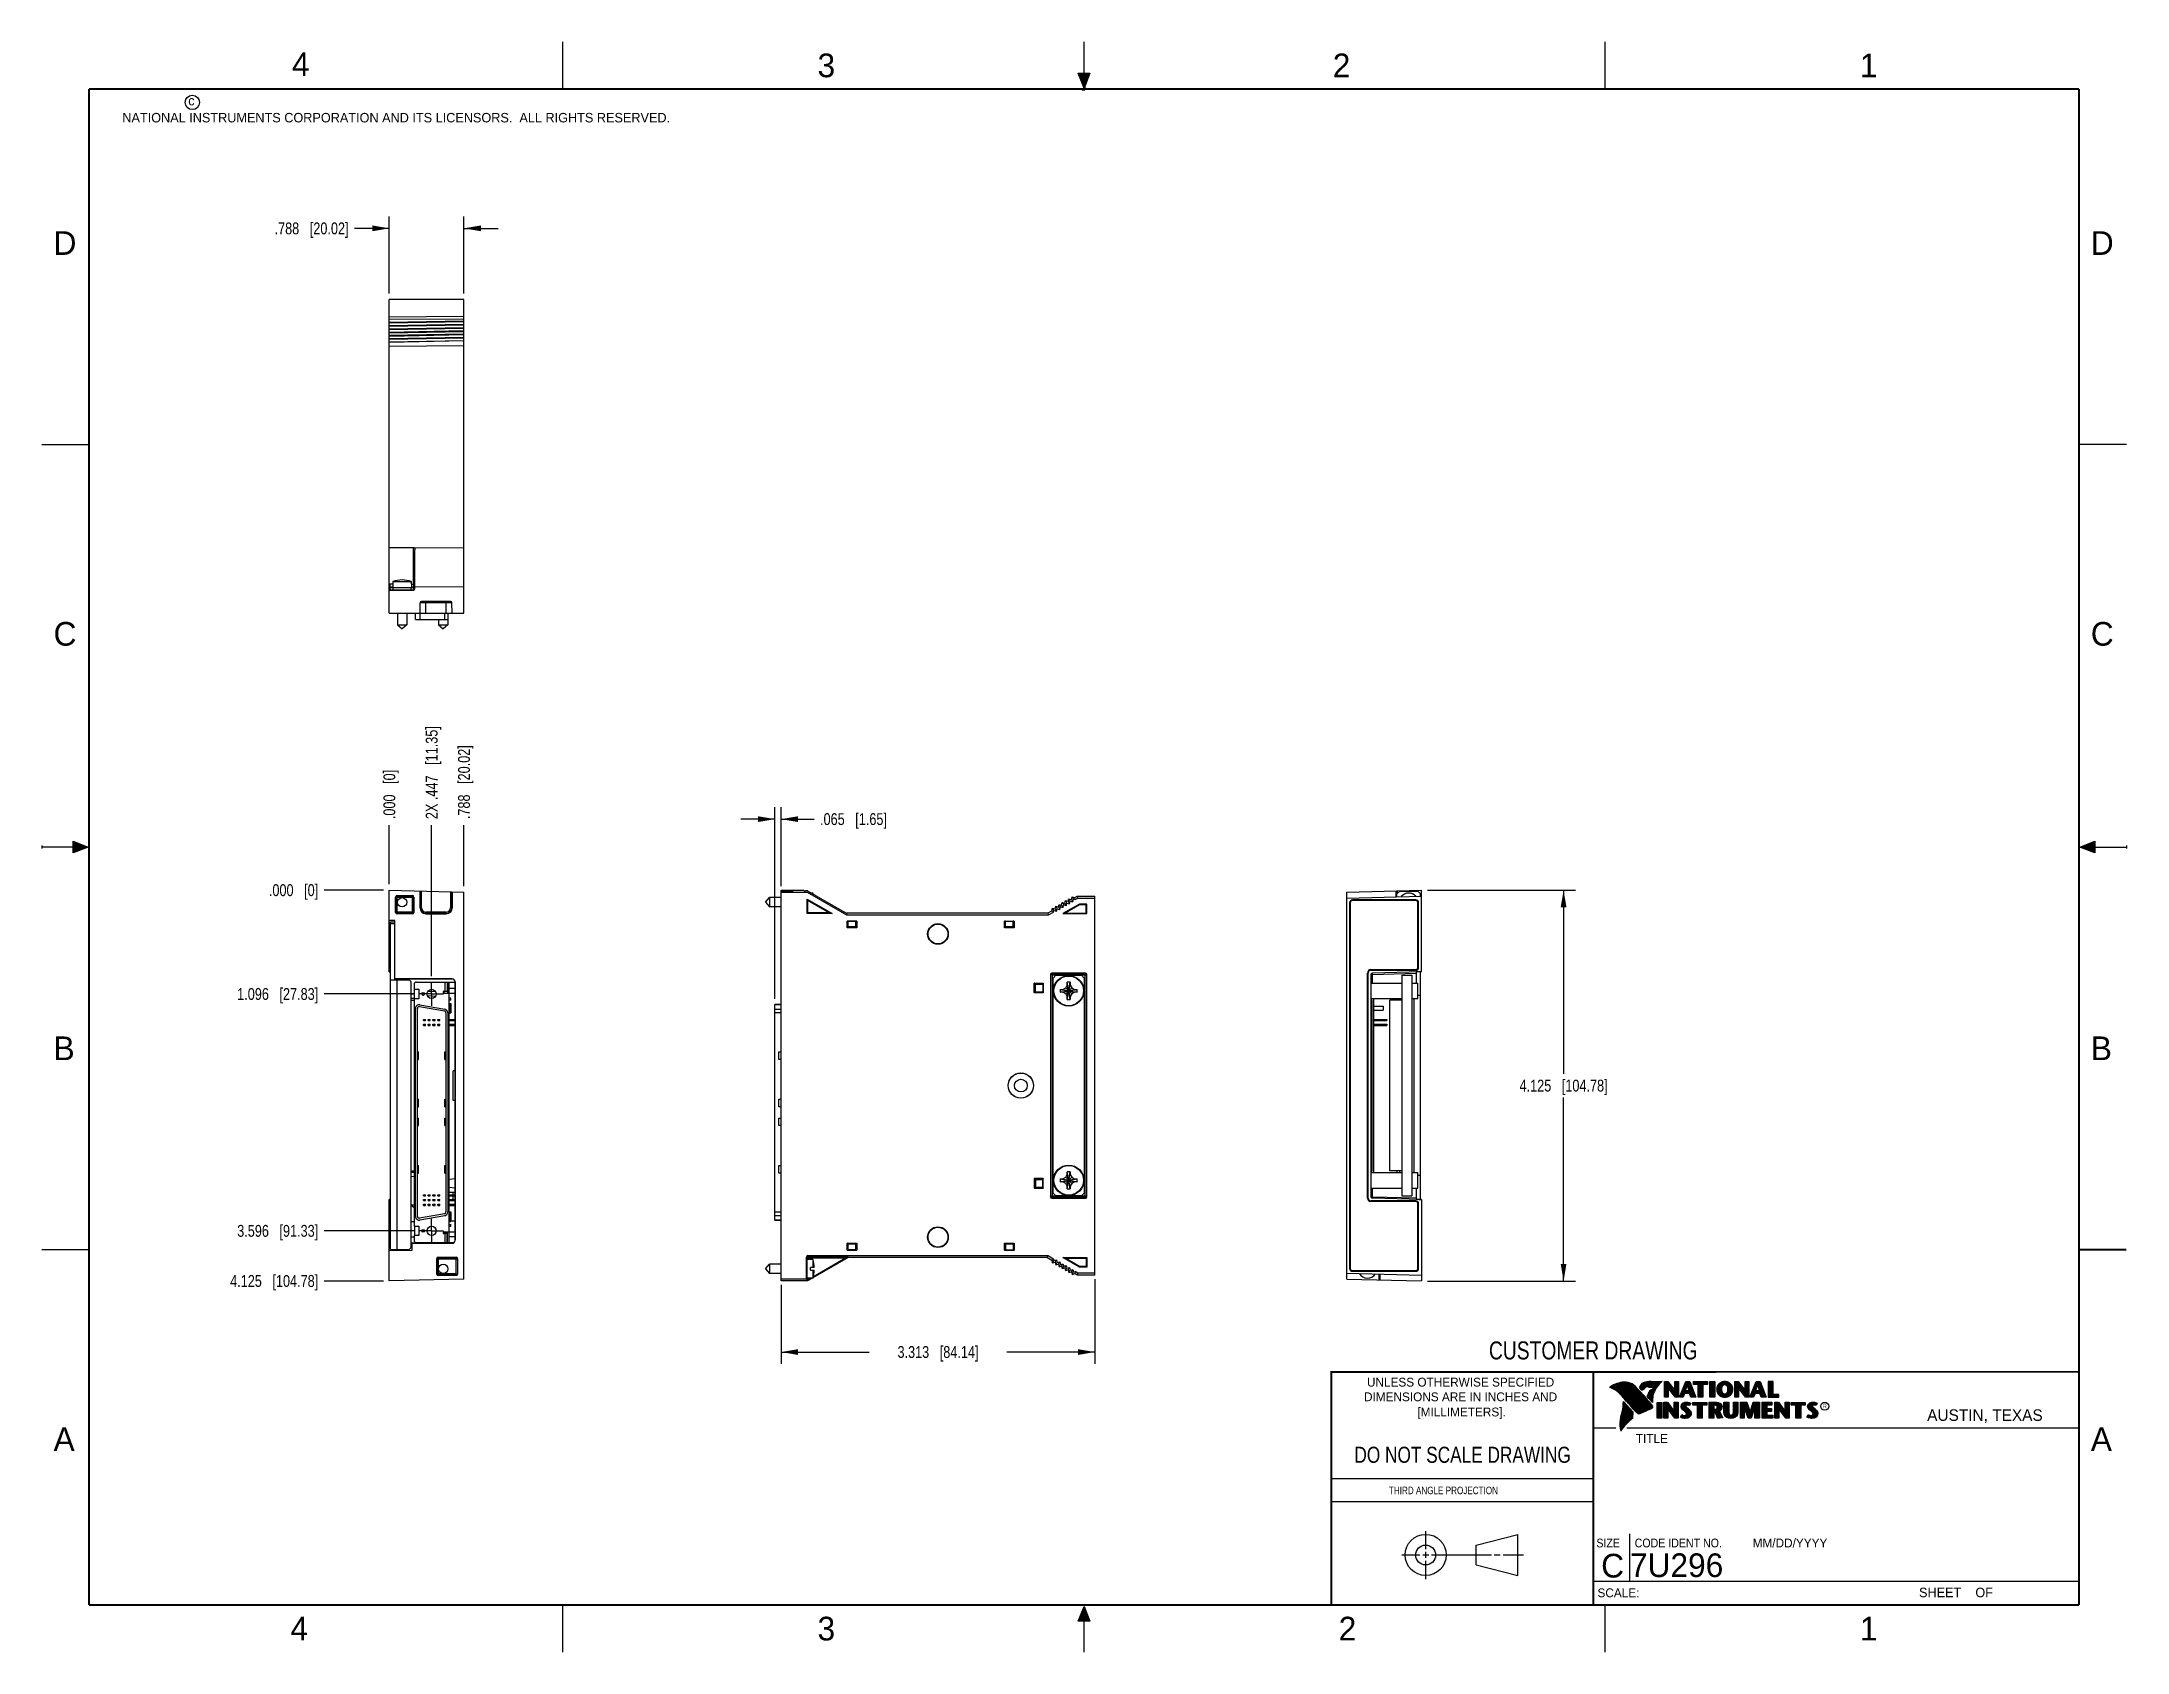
# Model space of a CAD drawing. Header units: inches. Extents: x 0 to 22, y 0 to 17.
import ezdxf

# ---------------------------------------------------------------- set-up
doc = ezdxf.new("R2010")
doc.units = ezdxf.units.IN
doc.header["$LTSCALE"] = 1.21
doc.header["$MEASUREMENT"] = 0
doc.linetypes.add('CENTER', pattern=[0.6, 0.375, -0.075, 0.075, -0.075])
doc.layers.get('0').update_dxf_attribs({"linetype": 'CONTINUOUS'})
doc.layers.add('02___PRT_ALL_AXES', color=7, linetype='CONTINUOUS')
doc.layers.add('DIMENSIONS', color=7, linetype='CONTINUOUS')
doc.styles.get("Standard").update_dxf_attribs({"font": 'txt', "width": 0.8})
doc.styles.add('TEXTSTYLE_2', font='txt')
doc.styles.add('TEXTSTYLE_3', font='txt', dxfattribs={"width": 0.9})
doc.dimstyles.new('DIMSTYLE_1', dxfattribs={"dimtxt": 0.125, "dimasz": 0.18, "dimexe": 0.18, "dimexo": 0.0625, "dimgap": 0.09, "dimtad": 0, "dimtih": 1, "dimtoh": 1, "dimdec": 3, "dimzin": 4, "dimdsep": 46, "dimtxsty": 'STANDARD', "dimblk": '_FILLED', "dimblk1": '_FILLED', "dimblk2": '_FILLED', "dimcen": 0.09, "dimadec": 0, "dimazin": 0, "dimtp": 0.01, "dimtm": 0.01, "dimtfac": 1, "dimtdec": 3, "dimtofl": 0, "dimtmove": 0, "dimatfit": 3, "dimldrblk": '_FILLED', "dimfxl": 1, "dimtolj": 1, "dimtzin": 4, "dimarcsym": 0})
doc.dimstyles.new('DIMSTYLE_2', dxfattribs={"dimtxt": 0.125, "dimasz": 0.18, "dimexe": 0.18, "dimexo": 0.0625, "dimgap": 0.09, "dimtad": 0, "dimtih": 1, "dimtoh": 1, "dimdec": 3, "dimzin": 4, "dimdsep": 46, "dimtxsty": 'STANDARD', "dimblk": '_FILLED', "dimblk1": '_FILLED', "dimblk2": '_FILLED', "dimcen": 0.09, "dimadec": 0, "dimazin": 0, "dimtp": 0.01, "dimtm": 0.01, "dimtfac": 1, "dimtdec": 3, "dimtofl": 0, "dimtmove": 0, "dimatfit": 3, "dimldrblk": '_FILLED', "dimfxl": 1, "dimtolj": 1, "dimtzin": 4, "dimarcsym": 0})

msp = doc.modelspace()

# ---------------------------------------------------------------- texts
at = {"color": 2, "linetype": 'CONTINUOUS', "line_spacing_factor": 0.9}
for s, insert, char_height, width, attachment_point, style in [('4', (2.64, 16.8869), 0.25, 0.25, 1, 'TEXTSTYLE_2'), ('3', (8.1875, 16.875), 0.25, 0.25, 1, 'TEXTSTYLE_2'), ('2', (13.625, 16.875), 0.25, 0.25, 1, 'TEXTSTYLE_2'), ('1', (19.1875, 16.875), 0.25, 0.25, 1, 'TEXTSTYLE_2'), ('c', (1.5463, 16.428), 0.1, 0.1, 1, 'TEXTSTYLE_2'), ('NATIONAL INSTRUMENTS CORPORATION AND ITS LICENSORS.  ALL RIGHTS RESERVED.', (0.851, 16.2482), 0.1, 7.3, 1, 'TEXTSTYLE_2'), ('D', (0.125, 15), 0.25, 0.25, 1, 'TEXTSTYLE_2'), ('D', (21.625, 15), 0.25, 0.25, 1, 'TEXTSTYLE_2'), ('C', (0.125, 10.875), 0.25, 0.25, 1, 'TEXTSTYLE_2'), ('C', (21.625, 10.875), 0.25, 0.25, 1, 'TEXTSTYLE_2'), ('B', (0.125, 6.5), 0.25, 0.25, 1, 'TEXTSTYLE_2'), ('B', (21.625, 6.5), 0.25, 0.25, 1, 'TEXTSTYLE_2'), ('UNLESS OTHERWISE SPECIFIED', (14.9742, 2.8979), 0.093, 2.418, 2, 'TEXTSTYLE_2'), ('DIMENSIONS ARE IN INCHES AND', (14.9742, 2.7431), 0.093, 2.604, 2, 'TEXTSTYLE_2'), ('[MILLIMETERS].', (14.9844, 2.5829), 0.093, 1.302, 2, 'TEXTSTYLE_2'), ('R', (18.7972, 2.6166), 0.0418, 0.041753, 1, 'TEXTSTYLE_2'), ('AUSTIN, TEXAS', (19.898, 2.5642), 0.121576, 1.580488, 1, 'TEXTSTYLE_2'), ('A', (0.125, 2.375), 0.25, 0.25, 1, 'TEXTSTYLE_2'), ('TITLE', (16.8235, 2.303), 0.093, 0.465, 1, 'TEXTSTYLE_2'), ('A', (21.625, 2.375), 0.25, 0.25, 1, 'TEXTSTYLE_2'), ('SIZE', (16.407, 1.2002), 0.093, 0.3348, 1, 'TEXTSTYLE_3'), ('CODE IDENT NO.', (16.8114, 1.2002), 0.093, 1.1718, 1, 'TEXTSTYLE_3'), ('MM/DD/YYYY', (18.0565, 1.2002), 0.093, 0.93, 1, 'TEXTSTYLE_2'), ('SCALE:', (16.4187, 0.6745), 0.093, 0.558, 1, 'TEXTSTYLE_2'), ('SHEET    OF', (19.8121, 0.6815), 0.1, 1.1, 1, 'TEXTSTYLE_2'), ('4', (2.625, 0.375), 0.25, 0.25, 1, 'TEXTSTYLE_2'), ('3', (8.1875, 0.375), 0.25, 0.25, 1, 'TEXTSTYLE_2'), ('2', (13.6875, 0.375), 0.25, 0.25, 1, 'TEXTSTYLE_2'), ('1', (19.1875, 0.375), 0.25, 0.25, 1, 'TEXTSTYLE_2')]:
    msp.add_mtext(s, dxfattribs=dict(at, insert=insert, char_height=char_height, width=width, attachment_point=attachment_point, style=style))
at = {"color": 7, "linetype": 'CONTINUOUS', "attachment_point": 2, "line_spacing_factor": 0.9}
for s, insert, char_height, width in [('CUSTOMER DRAWING', (16.3742, 3.2811), 0.19, 2.432), ('DO NOT SCALE DRAWING', (14.9953, 2.1698), 0.17, 2.72)]:
    msp.add_mtext(s, dxfattribs=dict(at, insert=insert, char_height=char_height, width=width))
at = {"color": 2, "linetype": 'CONTINUOUS', "insert": (14.2178, 1.7486), "char_height": 0.08, "width": 1.408, "attachment_point": 1, "line_spacing_factor": 0.9}
msp.add_mtext('THIRD ANGLE PROJECTION', dxfattribs=at)
at = {"color": 7, "linetype": 'CONTINUOUS', "char_height": 0.25, "line_spacing_factor": 0.9, "style": 'TEXTSTYLE_2'}
for s, insert, width, attachment_point in [('C', (16.5785, 1.0393), 0.25, 2), ('7U296', (16.7614, 1.0441), 1.25, 1)]:
    msp.add_mtext(s, dxfattribs=dict(at, insert=insert, width=width, attachment_point=attachment_point))

# ---------------------------------------------------------------- blocks, each defined once
blk = doc.blocks.new('*D0')
at = {"layer": 'DIMENSIONS', "color": 2, "linetype": 'CONTINUOUS'}
blk.add_line((3.928, 6.949), (2.981, 6.949), dxfattribs=at)
at = {"layer": 'DIMENSIONS', "color": 2, "linetype": 'CONTINUOUS', "insert": (2.918, 7.011), "char_height": 0.125, "width": 1.325, "attachment_point": 3, "line_spacing_factor": 0.9}
blk.add_mtext('1.096{\\Ftxt.shx;\\W1.000000;\\H0.125000; }[27.83]', dxfattribs=at)
blk = doc.blocks.new('_FILLED')
at = {"color": 0, "linetype": 'BYBLOCK'}
blk.add_solid([(0, 0), (-1, 0.17), (-1, -0.17)], dxfattribs=at)
blk = doc.blocks.new('*D1')
at = {"layer": 'DIMENSIONS', "color": 2, "linetype": 'CONTINUOUS'}
blk.add_line((3.928, 4.449), (2.981, 4.449), dxfattribs=at)
at = {"layer": 'DIMENSIONS', "color": 2, "linetype": 'CONTINUOUS', "insert": (2.918, 4.511), "char_height": 0.125, "width": 1.325, "attachment_point": 3, "line_spacing_factor": 0.9}
blk.add_mtext('3.596{\\Ftxt.shx;\\W1.000000;\\H0.125000; }[91.33]', dxfattribs=at)
blk = doc.blocks.new('*D2')
at = {"layer": 'DIMENSIONS', "color": 2, "linetype": 'CONTINUOUS'}
blk.add_line((3.606, 3.919), (2.981, 3.919), dxfattribs=at)
at = {"layer": 'DIMENSIONS', "color": 2, "linetype": 'CONTINUOUS', "insert": (2.918, 3.982), "char_height": 0.125, "width": 1.425, "attachment_point": 3, "line_spacing_factor": 0.9}
blk.add_mtext('4.125{\\Ftxt.shx;\\W1.000000;\\H0.125000; }[104.78]', dxfattribs=at)
blk = doc.blocks.new('*D3')
at = {"layer": 'DIMENSIONS', "color": 2, "linetype": 'CONTINUOUS'}
blk.add_line((3.606, 8.044), (2.981, 8.044), dxfattribs=at)
at = {"layer": 'DIMENSIONS', "color": 2, "linetype": 'CONTINUOUS', "insert": (2.918, 8.107), "char_height": 0.125, "width": 0.825, "attachment_point": 3, "line_spacing_factor": 0.9}
blk.add_mtext('.000{\\Ftxt.shx;\\W1.000000;\\H0.125000; }[0]', dxfattribs=at)
blk = doc.blocks.new('*D4')
at = {"layer": 'DIMENSIONS', "color": 2, "linetype": 'CONTINUOUS'}
blk.add_line((4.115, 7.136), (4.115, 8.732), dxfattribs=at)
at = {"layer": 'DIMENSIONS', "color": 2, "linetype": 'CONTINUOUS', "insert": (4.053, 8.794), "char_height": 0.125, "width": 1.525, "attachment_point": 1, "rotation": 90, "line_spacing_factor": 0.9}
blk.add_mtext('2X .447{\\Ftxt.shx;\\W1.000000;\\H0.125000; }[11.35]', dxfattribs=at)
blk = doc.blocks.new('*D5')
at = {"layer": 'DIMENSIONS', "color": 2, "linetype": 'CONTINUOUS'}
blk.add_line((4.456, 8.086), (4.456, 8.732), dxfattribs=at)
at = {"layer": 'DIMENSIONS', "color": 2, "linetype": 'CONTINUOUS', "insert": (4.394, 8.794), "char_height": 0.125, "width": 1.225, "attachment_point": 1, "rotation": 90, "line_spacing_factor": 0.9}
blk.add_mtext('.788{\\Ftxt.shx;\\W1.000000;\\H0.125000; }[20.02]', dxfattribs=at)
blk = doc.blocks.new('*D6')
at = {"layer": 'DIMENSIONS', "color": 2, "linetype": 'CONTINUOUS'}
blk.add_line((3.668, 8.107), (3.668, 8.732), dxfattribs=at)
at = {"layer": 'DIMENSIONS', "color": 2, "linetype": 'CONTINUOUS', "insert": (3.606, 8.794), "char_height": 0.125, "width": 0.825, "attachment_point": 1, "rotation": 90, "line_spacing_factor": 0.9}
blk.add_mtext('.000{\\Ftxt.shx;\\W1.000000;\\H0.125000; }[0]', dxfattribs=at)
blk = doc.blocks.new('*D7')
at = {"layer": 'DIMENSIONS', "color": 2, "linetype": 'CONTINUOUS'}
for p, q in [((3.668, 15.03), (3.301, 15.03)), ((3.668, 14.342), (3.668, 15.155)), ((4.456, 14.342), (4.456, 15.155)), ((4.456, 15.03), (4.816, 15.03))]:
    blk.add_line(p, q, dxfattribs=at)
at = {"layer": 'DIMENSIONS', "color": 2, "linetype": 'CONTINUOUS', "xscale": 0.18, "yscale": 0.18, "zscale": 0.18}
blk.add_blockref('_FILLED', (3.668, 15.03), dxfattribs=at)
at = {"layer": 'DIMENSIONS', "color": 2, "linetype": 'CONTINUOUS', "xscale": 0.18, "yscale": 0.18, "zscale": 0.18, "rotation": 180}
blk.add_blockref('_FILLED', (4.456, 15.03), dxfattribs=at)
at = {"layer": 'DIMENSIONS', "color": 2, "linetype": 'CONTINUOUS', "insert": (3.238, 15.092), "char_height": 0.125, "width": 1.225, "attachment_point": 3, "line_spacing_factor": 0.9}
blk.add_mtext('.788{\\Ftxt.shx;\\W1.000000;\\H0.125000; }[20.02]', dxfattribs=at)
blk = doc.blocks.new('*D8')
at = {"layer": 'DIMENSIONS', "color": 2, "linetype": 'CONTINUOUS'}
for p, q in [((7.803, 3.877), (7.803, 3.044)), ((11.115, 3.94), (11.115, 3.044)), ((7.803, 3.169), (8.734, 3.169)), ((11.115, 3.169), (10.184, 3.169))]:
    blk.add_line(p, q, dxfattribs=at)
at = {"layer": 'DIMENSIONS', "color": 2, "linetype": 'CONTINUOUS', "xscale": 0.18, "yscale": 0.18, "zscale": 0.18, "rotation": 180}
blk.add_blockref('_FILLED', (7.803, 3.169), dxfattribs=at)
at = {"layer": 'DIMENSIONS', "color": 2, "linetype": 'CONTINUOUS', "xscale": 0.18, "yscale": 0.18, "zscale": 0.18}
blk.add_blockref('_FILLED', (11.115, 3.169), dxfattribs=at)
at = {"layer": 'DIMENSIONS', "color": 2, "linetype": 'CONTINUOUS', "insert": (9.459, 3.232), "char_height": 0.125, "width": 1.325, "attachment_point": 2, "line_spacing_factor": 0.9}
blk.add_mtext('3.313{\\Ftxt.shx;\\W1.000000;\\H0.125000; }[84.14]', dxfattribs=at)
blk = doc.blocks.new('*D9')
at = {"layer": 'DIMENSIONS', "color": 2, "linetype": 'CONTINUOUS'}
for p, q in [((7.738, 6.898), (7.738, 8.919)), ((7.803, 8.086), (7.803, 8.919)), ((7.738, 8.794), (7.378, 8.794)), ((7.803, 8.794), (8.151, 8.794))]:
    blk.add_line(p, q, dxfattribs=at)
at = {"layer": 'DIMENSIONS', "color": 2, "linetype": 'CONTINUOUS', "xscale": 0.18, "yscale": 0.18, "zscale": 0.18}
blk.add_blockref('_FILLED', (7.738, 8.794), dxfattribs=at)
at = {"layer": 'DIMENSIONS', "color": 2, "linetype": 'CONTINUOUS', "xscale": 0.18, "yscale": 0.18, "zscale": 0.18, "rotation": 180}
blk.add_blockref('_FILLED', (7.803, 8.794), dxfattribs=at)
at = {"layer": 'DIMENSIONS', "color": 2, "linetype": 'CONTINUOUS', "insert": (8.214, 8.857), "char_height": 0.125, "width": 1.125, "attachment_point": 1, "line_spacing_factor": 0.9}
blk.add_mtext('.065{\\Ftxt.shx;\\W1.000000;\\H0.125000; }[1.65]', dxfattribs=at)
blk = doc.blocks.new('*D10')
at = {"layer": 'DIMENSIONS', "color": 2, "linetype": 'CONTINUOUS'}
for p, q in [((14.624, 8.044), (16.186, 8.044)), ((16.061, 8.044), (16.061, 6.107)), ((16.061, 3.919), (16.061, 5.857)), ((14.624, 3.919), (16.186, 3.919))]:
    blk.add_line(p, q, dxfattribs=at)
at = {"layer": 'DIMENSIONS', "color": 2, "linetype": 'CONTINUOUS', "xscale": 0.18, "yscale": 0.18, "zscale": 0.18}
for p, rotation in [((16.061, 8.044), 90), ((16.061, 3.919), 270)]:
    blk.add_blockref('_FILLED', p, dxfattribs=dict(at, rotation=rotation))
at = {"layer": 'DIMENSIONS', "color": 2, "linetype": 'CONTINUOUS', "insert": (16.061, 6.044), "char_height": 0.125, "width": 1.425, "attachment_point": 2, "line_spacing_factor": 0.9}
blk.add_mtext('4.125{\\Ftxt.shx;\\W1.000000;\\H0.125000; }[104.78]', dxfattribs=at)

# ---------------------------------------------------------------- dimensions: what is measured, and where the dimension line sits
at = {"layer": 'DIMENSIONS', "color": 2, "linetype": 'CONTINUOUS'}
for base, p1, p2, angle, picture, middle in [((3.6682, 15.0297), (4.4562, 14.3422), (3.6682, 14.3422), 180, '*D7', (2.3756, 15.0297)), ((7.7375, 8.7942), (7.8025, 8.0861), (7.7375, 6.8981), 180, '*D9', (8.776, 8.7942)), ((16.0612, 8.0442), (14.6237, 3.9192), (14.6237, 8.0442), 90, '*D10', (15.9112, 5.9817))]:
    dim = msp.add_linear_dim(base=base, p1=p1, p2=p2, angle=angle, dimstyle='DIMSTYLE_2', dxfattribs=at)
    dim.commit()
    dim.dimension.update_dxf_attribs({"geometry": picture, "text_midpoint": middle, "dimtype": 160})
dim = msp.add_ordinate_dim(feature_location=(4.1152, 7.1363), offset=(0, 1.5954), dtype=1, origin=(3.6682, 8.0442), text='2X <>', dimstyle='DIMSTYLE_1', dxfattribs=at)
dim.commit()
dim.dimension.update_dxf_attribs({"geometry": '*D4', "text_midpoint": (4.1152, 9.5567)})
for feature_location, offset, dtype, origin, picture, middle in [((4.4562, 8.0861), (0, 0.6456), 1, (3.6682, 8.0442), '*D5', (4.4562, 9.4067)), ((3.6681671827, 8.1066924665), (0, 0.625), 1, (3.6681671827, 8.0441924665), '*D6', (3.6681671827, 9.2066924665)), ((3.6057, 3.9192), (-0.625, 0), 0, (3.6682, 8.0442), '*D2', (1.9057, 3.9192)), ((3.9275671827, 6.9486924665), (-0.9469, 0), 0, (3.6681671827, 8.0441924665), '*D0', (1.9556671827, 6.9486924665)), ((3.9275671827, 4.4486924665), (-0.9469, 0), 0, (3.6681671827, 8.0441924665), '*D1', (1.9556671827, 4.4486924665)), ((3.6056671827, 8.0441924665), (-0.625, 0), 0, (3.6681671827, 8.0441924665), '*D3', (2.2556671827, 8.0441924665))]:
    dim = msp.add_ordinate_dim(feature_location=feature_location, offset=offset, dtype=dtype, origin=origin, dimstyle='DIMSTYLE_1', dxfattribs=at)
    dim.commit()
    dim.dimension.update_dxf_attribs({"geometry": picture, "text_midpoint": middle})
dim = msp.add_linear_dim(base=(11.1150499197, 3.1691924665), p1=(7.8025499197, 3.8773269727), p2=(11.1150499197, 3.9398269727), dimstyle='DIMSTYLE_2', dxfattribs=at)
dim.commit()
dim.dimension.update_dxf_attribs({"geometry": '*D8', "text_midpoint": (9.3087999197, 3.1691924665), "dimtype": 160})

# ---------------------------------------------------------------- hatches: boundary and pattern name
at = {"linetype": 'CONTINUOUS'}
for points in [[(11, 16.51), (10.9375, 16.6663), (11.0625, 16.6663)], [(0.3337, 8.5625), (0.49, 8.5), (0.3337, 8.4375)], [(21.6663, 8.5625), (21.6663, 8.4375), (21.51, 8.5)], [(10.9375, 0.3287), (11, 0.485), (11.0625, 0.3287)]]:
    msp.add_hatch(color=2, dxfattribs=at).paths.add_polyline_path(points)

# ---------------------------------------------------------------- linework, layer by layer
at = {"color": 2, "linetype": 'CONTINUOUS'}
for p, q in [((5.5, 16.5), (5.5, 17)), ((11, 16.485), (11, 17)), ((16.5, 16.5), (16.5, 17)), ((11, 16.51), (10.9375, 16.6663)), ((10.9375, 16.6663), (11.0625, 16.6663)), ((11.015, 16.515), (10.985, 16.485)), ((10.985, 16.485), (11, 16.515)), ((11.0625, 16.6663), (11, 16.51)), ((11, 16.485), (11.015, 16.515)), ((0, 12.75), (0.5, 12.75)), ((22, 12.75), (21.5, 12.75)), ((0, 8.515), (0, 8.485)), ((0.49, 8.5), (0, 8.5)), ((0.3337, 8.4375), (0.3337, 8.5625)), ((0.3337, 8.5625), (0.49, 8.5)), ((0.49, 8.5), (0.3337, 8.4375)), ((21.51, 8.5), (21.6663, 8.5625)), ((21.51, 8.5), (22, 8.5)), ((21.6663, 8.4375), (21.51, 8.5)), ((21.6663, 8.5625), (21.6663, 8.4375)), ((22, 8.515), (22, 8.485)), ((0, 4.25), (0.5, 4.25)), ((16.375, 2.96), (21.5, 2.96)), ((16.5578, 2.796), (16.5578, 2.7989)), ((16.5646, 2.7936), (16.5646, 2.8033)), ((16.5714, 2.7909), (16.5714, 2.8075)), ((16.5782, 2.788), (16.5782, 2.8116)), ((16.5851, 2.7849), (16.5851, 2.8154)), ((16.5919, 2.7815), (16.5919, 2.819)), ((16.5987, 2.7778), (16.5987, 2.8221)), ((16.6055, 2.7738), (16.6055, 2.8249)), ((16.6124, 2.7696), (16.6124, 2.8276)), ((16.6192, 2.765), (16.6192, 2.8301)), ((16.626, 2.7601), (16.626, 2.8325)), ((16.6329, 2.7549), (16.6329, 2.8347)), ((16.6397, 2.7492), (16.6397, 2.8367)), ((16.6465, 2.7431), (16.6465, 2.8386)), ((16.6533, 2.7366), (16.6533, 2.8403)), ((16.6602, 2.7295), (16.6602, 2.8419)), ((16.667, 2.7221), (16.667, 2.8435)), ((16.6738, 2.7146), (16.6738, 2.8449)), ((16.6806, 2.707), (16.6806, 2.8459)), ((16.6875, 2.6995), (16.6875, 2.8467)), ((16.7939, 2.533), (16.6919, 2.6489)), ((16.6943, 2.6918), (16.6943, 2.8472)), ((16.7011, 2.6841), (16.7011, 2.8474)), ((16.708, 2.6764), (16.708, 2.8474)), ((16.7148, 2.6685), (16.7148, 2.847)), ((16.7216, 2.6607), (16.7216, 2.8465)), ((16.7284, 2.6527), (16.7284, 2.8456)), ((16.7353, 2.6447), (16.7353, 2.8445)), ((16.7421, 2.6366), (16.7421, 2.8431)), ((16.7489, 2.6285), (16.7489, 2.8417)), ((16.7557, 2.6204), (16.7557, 2.84)), ((16.7626, 2.6125), (16.7626, 2.8378)), ((16.7694, 2.6046), (16.7694, 2.8352)), ((16.7762, 2.5968), (16.7762, 2.8321)), ((16.7831, 2.5891), (16.7831, 2.8284)), ((16.7899, 2.5815), (16.7899, 2.8242)), ((16.7967, 2.5739), (16.7967, 2.8193)), ((16.8035, 2.5665), (16.8035, 2.8136)), ((16.8104, 2.5591), (16.8104, 2.807)), ((16.8172, 2.5519), (16.8172, 2.7996)), ((16.824, 2.5447), (16.824, 2.7924)), ((16.8308, 2.5375), (16.8308, 2.7853)), ((16.8377, 2.5314), (16.8377, 2.7781)), ((16.8445, 2.5262), (16.8445, 2.7709)), ((16.8513, 2.523), (16.8513, 2.7637)), ((16.8581, 2.5224), (16.8581, 2.7565)), ((16.8864, 2.7664), (16.8632, 2.7937)), ((16.865, 2.5241), (16.865, 2.7493)), ((16.8877, 2.7723), (16.8682, 2.7952)), ((16.8718, 2.791), (16.8718, 2.8085)), ((16.8718, 2.527), (16.8718, 2.7421)), ((16.8786, 2.783), (16.8786, 2.8206)), ((16.8786, 2.5298), (16.8786, 2.7348)), ((16.8855, 2.7749), (16.8855, 2.8281)), ((16.8855, 2.5327), (16.8855, 2.727)), ((16.8923, 2.7747), (16.8923, 2.8335)), ((16.8923, 2.5356), (16.8923, 2.7187)), ((16.8991, 2.7788), (16.8991, 2.8375)), ((16.8991, 2.5385), (16.8991, 2.7104)), ((16.9059, 2.7837), (16.9059, 2.8408)), ((16.9059, 2.5415), (16.9059, 2.7022)), ((16.9128, 2.7896), (16.9128, 2.8436)), ((16.9128, 2.5446), (16.9128, 2.6939)), ((16.9196, 2.7966), (16.9196, 2.8459)), ((16.9196, 2.5477), (16.9196, 2.6856)), ((16.9264, 2.8018), (16.9264, 2.8477)), ((16.9264, 2.5508), (16.9264, 2.6774)), ((16.9332, 2.8053), (16.9332, 2.849)), ((16.9332, 2.554), (16.9332, 2.6691)), ((16.9401, 2.8077), (16.9401, 2.8499)), ((16.9401, 2.5573), (16.9401, 2.6608)), ((16.9616, 2.6797), (16.9434, 2.7005)), ((16.9469, 2.8082), (16.9469, 2.8509)), ((16.9469, 2.5606), (16.9469, 2.6526)), ((16.9653, 2.6828), (16.9492, 2.7013)), ((16.9537, 2.8069), (16.9537, 2.8518)), ((16.9537, 2.696), (16.9537, 2.7109)), ((16.9537, 2.5639), (16.9537, 2.6443)), ((16.9606, 2.8048), (16.9606, 2.8525)), ((16.9606, 2.6882), (16.9606, 2.7266)), ((16.9674, 2.8034), (16.9674, 2.8531)), ((16.9674, 2.6802), (16.9674, 2.7444)), ((16.9742, 2.8027), (16.9742, 2.8536)), ((16.9742, 2.672), (16.9742, 2.7568)), ((16.981, 2.8023), (16.981, 2.854)), ((16.981, 2.664), (16.981, 2.7634)), ((16.9838, 2.8589), (17.0997, 2.8607)), ((16.9839, 2.8541), (17.087, 2.8557)), ((16.9879, 2.802), (16.9879, 2.8542)), ((16.9879, 2.6563), (16.9879, 2.7665)), ((16.999, 2.637), (16.9946, 2.6418)), ((16.9947, 2.8019), (16.9947, 2.8543)), ((16.9947, 2.6748), (16.9947, 2.7683)), ((17.0015, 2.8005), (17.0015, 2.8544)), ((17.0015, 2.7195), (17.0015, 2.7694)), ((17.0083, 2.7963), (17.0083, 2.8545)), ((17.0083, 2.7388), (17.0083, 2.7698)), ((17.0152, 2.755), (17.0152, 2.8546)), ((17.022, 2.7691), (17.022, 2.8547)), ((17.0288, 2.7817), (17.0288, 2.8548)), ((17.0357, 2.7931), (17.0357, 2.8549)), ((17.0425, 2.8035), (17.0425, 2.855)), ((17.0493, 2.8131), (17.0493, 2.8551)), ((17.0561, 2.822), (17.0561, 2.8552)), ((17.063, 2.8303), (17.063, 2.8553)), ((17.0698, 2.8381), (17.0698, 2.8554)), ((17.0766, 2.8454), (17.0766, 2.8555)), ((17.1243, 2.8592), (17.1609, 2.8592)), ((17.1243, 2.6915), (17.1243, 2.8592)), ((17.1637, 2.6915), (17.1243, 2.6915)), ((17.1291, 2.8543), (17.1585, 2.8543)), ((17.1291, 2.6963), (17.1291, 2.8543)), ((17.1589, 2.6963), (17.1291, 2.6963)), ((17.1381, 2.6963), (17.1381, 2.8543)), ((17.1447, 2.6963), (17.1447, 2.8543)), ((17.1514, 2.6963), (17.1514, 2.8543)), ((17.1589, 2.8042), (17.1581, 2.8543)), ((17.1585, 2.8543), (17.2383, 2.7492)), ((17.2418, 2.6963), (17.1589, 2.8042)), ((17.1589, 2.8042), (17.1589, 2.6963)), ((17.1609, 2.8592), (17.2334, 2.7636)), ((17.2395, 2.6915), (17.1637, 2.7899)), ((17.1637, 2.7899), (17.1637, 2.6915)), ((17.1648, 2.7965), (17.1648, 2.8461)), ((17.1714, 2.7879), (17.1714, 2.8373)), ((17.1781, 2.7792), (17.1781, 2.8285)), ((17.1848, 2.7705), (17.1848, 2.8197)), ((17.1915, 2.7618), (17.1915, 2.8109)), ((17.1981, 2.7531), (17.1981, 2.8021)), ((17.2048, 2.7445), (17.2048, 2.7933)), ((17.2115, 2.7358), (17.2115, 2.7845)), ((17.2182, 2.7271), (17.2182, 2.7757)), ((17.2248, 2.7184), (17.2248, 2.7669)), ((17.2315, 2.7098), (17.2315, 2.7581)), ((17.2334, 2.8592), (17.2732, 2.8592)), ((17.2334, 2.7636), (17.2334, 2.8592)), ((17.2382, 2.7011), (17.2383, 2.7492)), ((17.2383, 2.8543), (17.2684, 2.8543)), ((17.2383, 2.7492), (17.2383, 2.8543)), ((17.2732, 2.6915), (17.2395, 2.6915)), ((17.2684, 2.6963), (17.2418, 2.6963)), ((17.2449, 2.6963), (17.2449, 2.8543)), ((17.2515, 2.6963), (17.2515, 2.8543)), ((17.2582, 2.6963), (17.2582, 2.8543)), ((17.2649, 2.6963), (17.2649, 2.8543)), ((17.2684, 2.8543), (17.2684, 2.6963)), ((17.2732, 2.8592), (17.2732, 2.6915)), ((17.2831, 2.6915), (17.3516, 2.8591)), ((17.3228, 2.6915), (17.2831, 2.6915)), ((17.2903, 2.6964), (17.3548, 2.8542)), ((17.3195, 2.6964), (17.2903, 2.6964)), ((17.2983, 2.6964), (17.2983, 2.7158)), ((17.3049, 2.6964), (17.3049, 2.7322)), ((17.3116, 2.6964), (17.3116, 2.7485)), ((17.3183, 2.6964), (17.3183, 2.7648)), ((17.3356, 2.7364), (17.3195, 2.6964)), ((17.3388, 2.7316), (17.3228, 2.6915)), ((17.325, 2.7101), (17.325, 2.7812)), ((17.3316, 2.7267), (17.3316, 2.7975)), ((17.394, 2.7364), (17.3356, 2.7364)), ((17.3383, 2.7364), (17.3383, 2.8138)), ((17.3905, 2.7316), (17.3388, 2.7316)), ((17.3409, 2.7533), (17.3624, 2.8228)), ((17.389, 2.7533), (17.3409, 2.7533)), ((17.345, 2.7666), (17.345, 2.8302)), ((17.345, 2.7364), (17.345, 2.7533)), ((17.3475, 2.7581), (17.3659, 2.8179)), ((17.3827, 2.7581), (17.3475, 2.7581)), ((17.3516, 2.8591), (17.3938, 2.8591)), ((17.3517, 2.7882), (17.3517, 2.8465)), ((17.3517, 2.7364), (17.3517, 2.7533)), ((17.3548, 2.8542), (17.3905, 2.8542)), ((17.3583, 2.8098), (17.3583, 2.8542)), ((17.3583, 2.7364), (17.3583, 2.7533)), ((17.3624, 2.8228), (17.3701, 2.8228)), ((17.365, 2.8228), (17.365, 2.8542)), ((17.365, 2.7364), (17.365, 2.7533)), ((17.3659, 2.8179), (17.3664, 2.8179)), ((17.3664, 2.8179), (17.3827, 2.7581)), ((17.3701, 2.8228), (17.389, 2.7533)), ((17.3717, 2.817), (17.3717, 2.8542)), ((17.3717, 2.7364), (17.3717, 2.7533)), ((17.3784, 2.7925), (17.3784, 2.8542)), ((17.3784, 2.7364), (17.3784, 2.7533)), ((17.385, 2.7679), (17.385, 2.8542)), ((17.385, 2.7364), (17.385, 2.7533)), ((17.3905, 2.8542), (17.4504, 2.6964)), ((17.4039, 2.6915), (17.3905, 2.7316)), ((17.3917, 2.7364), (17.3917, 2.851)), ((17.3938, 2.8591), (17.4574, 2.6915)), ((17.4074, 2.6964), (17.394, 2.7364)), ((17.3984, 2.7232), (17.3984, 2.8334)), ((17.4574, 2.6915), (17.4039, 2.6915)), ((17.4051, 2.7034), (17.4051, 2.8158)), ((17.4504, 2.6964), (17.4074, 2.6964)), ((17.4118, 2.6964), (17.4118, 2.7982)), ((17.4184, 2.6964), (17.4184, 2.7806)), ((17.4251, 2.6964), (17.4251, 2.763)), ((17.4318, 2.6964), (17.4318, 2.7455)), ((17.4327, 2.8591), (17.5802, 2.8591)), ((17.4327, 2.8278), (17.4327, 2.8591)), ((17.481, 2.8278), (17.4327, 2.8278)), ((17.4375, 2.8542), (17.5753, 2.8542)), ((17.4375, 2.8327), (17.4375, 2.8542)), ((17.4859, 2.8327), (17.4375, 2.8327)), ((17.4385, 2.6964), (17.4385, 2.7279)), ((17.4451, 2.8327), (17.4451, 2.8542)), ((17.4451, 2.6964), (17.4451, 2.7103)), ((17.4518, 2.8327), (17.4518, 2.8542)), ((17.4585, 2.8327), (17.4585, 2.8542)), ((17.4652, 2.8327), (17.4652, 2.8542)), ((17.4718, 2.8327), (17.4718, 2.8542)), ((17.4785, 2.8327), (17.4785, 2.8542)), ((17.481, 2.6915), (17.481, 2.8278)), ((17.5318, 2.6915), (17.481, 2.6915)), ((17.4859, 2.8327), (17.4852, 2.8542)), ((17.4859, 2.6964), (17.4859, 2.8327)), ((17.5269, 2.6964), (17.4859, 2.6964)), ((17.4919, 2.6964), (17.4919, 2.8542)), ((17.4985, 2.6964), (17.4985, 2.8542)), ((17.5052, 2.6964), (17.5052, 2.8542)), ((17.5119, 2.6964), (17.5119, 2.8542)), ((17.5186, 2.6964), (17.5186, 2.8542)), ((17.5269, 2.8327), (17.5252, 2.8542)), ((17.5753, 2.8327), (17.5269, 2.8327)), ((17.5269, 2.8327), (17.5269, 2.6964)), ((17.5802, 2.8278), (17.5318, 2.8278)), ((17.5318, 2.8278), (17.5318, 2.6915)), ((17.5319, 2.8327), (17.5319, 2.8542)), ((17.5386, 2.8327), (17.5386, 2.8542)), ((17.5453, 2.8327), (17.5453, 2.8542)), ((17.5519, 2.8327), (17.5519, 2.8542)), ((17.5586, 2.8327), (17.5586, 2.8542)), ((17.5653, 2.8327), (17.5653, 2.8542)), ((17.572, 2.8327), (17.572, 2.8542)), ((17.5753, 2.8542), (17.5753, 2.8327)), ((17.5802, 2.8591), (17.5802, 2.8278)), ((17.6059, 2.8591), (17.6565, 2.8591)), ((17.6059, 2.6915), (17.6059, 2.8591)), ((17.6565, 2.6915), (17.6059, 2.6915)), ((17.6108, 2.8542), (17.6516, 2.8542)), ((17.6108, 2.6964), (17.6108, 2.8542)), ((17.6516, 2.6964), (17.6108, 2.6964)), ((17.6187, 2.6964), (17.6187, 2.8542)), ((17.6254, 2.6964), (17.6254, 2.8542)), ((17.632, 2.6964), (17.632, 2.8542)), ((17.6387, 2.6964), (17.6387, 2.8542)), ((17.6454, 2.6964), (17.6454, 2.8542)), ((17.6516, 2.8542), (17.6516, 2.6964)), ((17.6565, 2.8591), (17.6565, 2.6915)), ((17.6849, 2.7803), (17.6851, 2.7836)), ((17.6849, 2.7769), (17.6849, 2.7803)), ((17.6849, 2.7735), (17.6849, 2.7769)), ((17.6851, 2.7701), (17.6849, 2.7735)), ((17.6851, 2.7836), (17.6853, 2.7869)), ((17.6854, 2.7668), (17.6851, 2.7701)), ((17.6853, 2.7869), (17.6857, 2.7901)), ((17.6859, 2.7634), (17.6854, 2.7668)), ((17.6857, 2.7901), (17.6862, 2.7933)), ((17.6864, 2.76), (17.6859, 2.7634)), ((17.6862, 2.7933), (17.6868, 2.7964)), ((17.687, 2.7567), (17.6864, 2.76)), ((17.6868, 2.7964), (17.6876, 2.7995)), ((17.6878, 2.7535), (17.687, 2.7567)), ((17.6876, 2.7995), (17.6884, 2.8024)), ((17.6886, 2.7503), (17.6878, 2.7535)), ((17.6884, 2.8024), (17.6893, 2.8053)), ((17.6895, 2.7471), (17.6886, 2.7503)), ((17.6893, 2.8053), (17.6904, 2.8081)), ((17.6905, 2.7441), (17.6895, 2.7471)), ((17.6904, 2.8081), (17.6915, 2.8108)), ((17.6905, 2.7441), (17.6904, 2.8081)), ((17.6917, 2.7411), (17.6905, 2.7441)), ((17.6915, 2.8108), (17.6928, 2.8135)), ((17.6929, 2.7383), (17.6917, 2.7411)), ((17.6928, 2.8135), (17.6942, 2.8161)), ((17.6942, 2.7355), (17.6929, 2.7383)), ((17.6942, 2.8161), (17.6957, 2.8186)), ((17.6956, 2.7327), (17.6942, 2.7355)), ((17.6971, 2.7301), (17.6956, 2.7327)), ((17.6957, 2.8186), (17.6973, 2.8211)), ((17.6971, 2.7301), (17.6973, 2.8211)), ((17.6987, 2.7275), (17.6971, 2.7301)), ((17.6973, 2.8211), (17.699, 2.8236)), ((17.7003, 2.725), (17.6987, 2.7275)), ((17.699, 2.8236), (17.7008, 2.826)), ((17.7021, 2.7226), (17.7003, 2.725)), ((17.7008, 2.826), (17.7028, 2.8284)), ((17.704, 2.7203), (17.7021, 2.7226)), ((17.7028, 2.8284), (17.7048, 2.8307)), ((17.704, 2.7203), (17.7048, 2.8307)), ((17.706, 2.7181), (17.704, 2.7203)), ((17.7048, 2.8307), (17.707, 2.833)), ((17.708, 2.7159), (17.706, 2.7181)), ((17.707, 2.833), (17.7092, 2.8351)), ((17.7102, 2.7138), (17.708, 2.7159)), ((17.7092, 2.8351), (17.7114, 2.8372)), ((17.7102, 2.7138), (17.7114, 2.8372)), ((17.7124, 2.7119), (17.7102, 2.7138)), ((17.7114, 2.8372), (17.7138, 2.8392)), ((17.7147, 2.71), (17.7124, 2.7119)), ((17.7138, 2.8392), (17.7162, 2.841)), ((17.717, 2.7082), (17.7147, 2.71)), ((17.7162, 2.841), (17.7186, 2.8427)), ((17.717, 2.7082), (17.7186, 2.8427)), ((17.7195, 2.7066), (17.717, 2.7082)), ((17.7186, 2.8427), (17.721, 2.8444)), ((17.722, 2.705), (17.7195, 2.7066)), ((17.721, 2.8444), (17.7235, 2.8459)), ((17.7246, 2.7036), (17.722, 2.705)), ((17.7235, 2.8459), (17.7261, 2.8472)), ((17.7246, 2.7036), (17.7235, 2.8459)), ((17.7273, 2.7022), (17.7246, 2.7036)), ((17.7261, 2.8472), (17.7287, 2.8485)), ((17.7267, 2.7789), (17.7268, 2.7812)), ((17.7267, 2.7766), (17.7267, 2.7789)), ((17.7267, 2.7743), (17.7267, 2.7766)), ((17.7268, 2.772), (17.7267, 2.7743)), ((17.7268, 2.7812), (17.7269, 2.7835)), ((17.7269, 2.7696), (17.7268, 2.772)), ((17.7269, 2.7835), (17.727, 2.7857)), ((17.727, 2.7673), (17.7269, 2.7696)), ((17.727, 2.7857), (17.7272, 2.7879)), ((17.7272, 2.765), (17.727, 2.7673)), ((17.7272, 2.7879), (17.7274, 2.79)), ((17.7274, 2.7628), (17.7272, 2.765)), ((17.7301, 2.701), (17.7273, 2.7022)), ((17.7274, 2.79), (17.7276, 2.7921)), ((17.7277, 2.7606), (17.7274, 2.7628)), ((17.7276, 2.7921), (17.7279, 2.7941)), ((17.728, 2.7584), (17.7277, 2.7606)), ((17.7279, 2.7941), (17.7282, 2.7961)), ((17.7283, 2.7563), (17.728, 2.7584)), ((17.7282, 2.7961), (17.7286, 2.798)), ((17.7287, 2.7543), (17.7283, 2.7563)), ((17.7286, 2.798), (17.729, 2.7998)), ((17.7287, 2.8485), (17.7314, 2.8497)), ((17.7291, 2.7523), (17.7287, 2.7543)), ((17.729, 2.7998), (17.7294, 2.8016)), ((17.7295, 2.7503), (17.7291, 2.7523)), ((17.7294, 2.8016), (17.7299, 2.8034)), ((17.73, 2.7485), (17.7295, 2.7503)), ((17.7299, 2.8034), (17.7304, 2.8051)), ((17.7306, 2.7466), (17.73, 2.7485)), ((17.7301, 2.701), (17.7305, 2.7469)), ((17.733, 2.6999), (17.7301, 2.701)), ((17.7304, 2.8051), (17.7309, 2.8068)), ((17.7311, 2.7449), (17.7306, 2.7466)), ((17.7309, 2.8068), (17.7316, 2.8085)), ((17.731, 2.807), (17.7314, 2.8497)), ((17.7318, 2.7431), (17.7311, 2.7449)), ((17.7314, 2.8497), (17.7342, 2.8508)), ((17.7316, 2.8085), (17.7322, 2.8101)), ((17.7324, 2.7414), (17.7318, 2.7431)), ((17.7322, 2.8101), (17.7329, 2.8117)), ((17.7331, 2.7398), (17.7324, 2.7414)), ((17.7329, 2.8117), (17.7337, 2.8133)), ((17.736, 2.6989), (17.733, 2.6999)), ((17.7339, 2.7382), (17.7331, 2.7398)), ((17.7337, 2.8133), (17.7345, 2.8149)), ((17.7347, 2.7366), (17.7339, 2.7382)), ((17.7342, 2.8508), (17.737, 2.8517)), ((17.7345, 2.8149), (17.7354, 2.8164)), ((17.7355, 2.7351), (17.7347, 2.7366)), ((17.7354, 2.8164), (17.7364, 2.8178)), ((17.7365, 2.7337), (17.7355, 2.7351)), ((17.7391, 2.698), (17.736, 2.6989)), ((17.7364, 2.8178), (17.7374, 2.8192)), ((17.7374, 2.7323), (17.7365, 2.7337)), ((17.737, 2.8517), (17.7399, 2.8526)), ((17.7374, 2.8193), (17.737, 2.8517)), ((17.7374, 2.8192), (17.7384, 2.8206)), ((17.7385, 2.7309), (17.7374, 2.7323)), ((17.7384, 2.8206), (17.7395, 2.8218)), ((17.7388, 2.698), (17.7384, 2.7309)), ((17.7396, 2.7296), (17.7385, 2.7309)), ((17.7423, 2.6972), (17.7391, 2.698)), ((17.7395, 2.8218), (17.7407, 2.823)), ((17.7408, 2.7283), (17.7396, 2.7296)), ((17.7399, 2.8526), (17.7429, 2.8534)), ((17.7407, 2.823), (17.742, 2.8241)), ((17.742, 2.7272), (17.7408, 2.7283)), ((17.742, 2.8241), (17.7432, 2.8252)), ((17.7433, 2.7261), (17.742, 2.7272)), ((17.7456, 2.6966), (17.7423, 2.6972)), ((17.7429, 2.8534), (17.7459, 2.8541)), ((17.7432, 2.8252), (17.7446, 2.8261)), ((17.7446, 2.725), (17.7433, 2.7261)), ((17.7446, 2.8261), (17.746, 2.827)), ((17.746, 2.7241), (17.7446, 2.725)), ((17.7455, 2.8267), (17.7455, 2.854)), ((17.7455, 2.6966), (17.7455, 2.7244)), ((17.7489, 2.696), (17.7456, 2.6966)), ((17.7459, 2.8541), (17.749, 2.8546)), ((17.746, 2.827), (17.7474, 2.8278)), ((17.7475, 2.7232), (17.746, 2.7241)), ((17.7474, 2.8278), (17.7488, 2.8285)), ((17.749, 2.7224), (17.7475, 2.7232)), ((17.7488, 2.8285), (17.7503, 2.8291)), ((17.7523, 2.6956), (17.7489, 2.696)), ((17.749, 2.8546), (17.7522, 2.8551)), ((17.7506, 2.7217), (17.749, 2.7224)), ((17.7503, 2.8291), (17.7519, 2.8297)), ((17.7522, 2.7212), (17.7506, 2.7217)), ((17.7519, 2.8297), (17.7535, 2.8301)), ((17.7522, 2.8551), (17.7553, 2.8554)), ((17.7522, 2.8298), (17.7522, 2.8551)), ((17.7538, 2.7207), (17.7522, 2.7212)), ((17.7522, 2.6956), (17.7522, 2.7212)), ((17.7557, 2.6953), (17.7523, 2.6956)), ((17.7535, 2.8301), (17.7551, 2.8305)), ((17.7555, 2.7203), (17.7538, 2.7207)), ((17.7551, 2.8305), (17.7567, 2.8308)), ((17.7553, 2.8554), (17.7585, 2.8556)), ((17.7572, 2.72), (17.7555, 2.7203)), ((17.7591, 2.6952), (17.7557, 2.6953)), ((17.7567, 2.8308), (17.7584, 2.8311)), ((17.7589, 2.7198), (17.7572, 2.72)), ((17.7584, 2.8311), (17.7601, 2.8312)), ((17.7585, 2.8556), (17.7616, 2.8557)), ((17.7589, 2.8311), (17.7589, 2.8556)), ((17.7606, 2.7197), (17.7589, 2.7198)), ((17.7589, 2.6952), (17.7589, 2.7198)), ((17.7625, 2.6951), (17.7591, 2.6952)), ((17.7601, 2.8312), (17.7618, 2.8312)), ((17.7624, 2.7198), (17.7606, 2.7197)), ((17.7616, 2.8557), (17.7648, 2.8556)), ((17.7618, 2.8312), (17.7636, 2.8311)), ((17.7641, 2.7199), (17.7624, 2.7198)), ((17.7659, 2.6952), (17.7625, 2.6951)), ((17.7636, 2.8311), (17.7653, 2.831)), ((17.7658, 2.7201), (17.7641, 2.7199)), ((17.7648, 2.8556), (17.768, 2.8555)), ((17.7653, 2.831), (17.767, 2.8307)), ((17.7655, 2.6952), (17.7659, 2.7201)), ((17.7675, 2.7204), (17.7658, 2.7201)), ((17.7692, 2.6953), (17.7659, 2.6952)), ((17.767, 2.8307), (17.7686, 2.8304)), ((17.7692, 2.7208), (17.7675, 2.7204)), ((17.7676, 2.8306), (17.768, 2.8555)), ((17.768, 2.8555), (17.7711, 2.8552)), ((17.7686, 2.8304), (17.7703, 2.83)), ((17.7709, 2.7213), (17.7692, 2.7208)), ((17.7724, 2.6956), (17.7692, 2.6953)), ((17.7703, 2.83), (17.7719, 2.8295)), ((17.7725, 2.7218), (17.7709, 2.7213)), ((17.7711, 2.8552), (17.7742, 2.8548)), ((17.7719, 2.8295), (17.7734, 2.8289)), ((17.7722, 2.6956), (17.7725, 2.7218)), ((17.7756, 2.6961), (17.7724, 2.6956)), ((17.7741, 2.7224), (17.7725, 2.7218)), ((17.7734, 2.8289), (17.775, 2.8283)), ((17.7739, 2.8287), (17.7742, 2.8548)), ((17.7756, 2.7231), (17.7741, 2.7224)), ((17.7742, 2.8548), (17.7773, 2.8542)), ((17.775, 2.8283), (17.7764, 2.8276)), ((17.7771, 2.7238), (17.7756, 2.7231)), ((17.7788, 2.6966), (17.7756, 2.6961)), ((17.7764, 2.8276), (17.7778, 2.8268)), ((17.7785, 2.7246), (17.7771, 2.7238)), ((17.7773, 2.8542), (17.7804, 2.8536)), ((17.7778, 2.8268), (17.7792, 2.826)), ((17.7798, 2.7255), (17.7785, 2.7246)), ((17.7819, 2.6972), (17.7788, 2.6966)), ((17.7789, 2.6966), (17.7792, 2.7251)), ((17.7792, 2.826), (17.7805, 2.8251)), ((17.7811, 2.7265), (17.7798, 2.7255)), ((17.7801, 2.8254), (17.7804, 2.8536)), ((17.7804, 2.8536), (17.7834, 2.8528)), ((17.7805, 2.8251), (17.7817, 2.8242)), ((17.7824, 2.7276), (17.7811, 2.7265)), ((17.7817, 2.8242), (17.7829, 2.8232)), ((17.785, 2.698), (17.7819, 2.6972)), ((17.7835, 2.7287), (17.7824, 2.7276)), ((17.7829, 2.8232), (17.784, 2.8221)), ((17.7834, 2.8528), (17.7864, 2.8519)), ((17.7846, 2.7299), (17.7835, 2.7287)), ((17.784, 2.8221), (17.785, 2.821)), ((17.7857, 2.7312), (17.7846, 2.7299)), ((17.785, 2.821), (17.786, 2.8198)), ((17.788, 2.6989), (17.785, 2.698)), ((17.7867, 2.7326), (17.7857, 2.7312)), ((17.786, 2.8198), (17.7869, 2.8186)), ((17.7864, 2.8519), (17.7893, 2.8509)), ((17.7867, 2.8189), (17.7864, 2.8519)), ((17.7876, 2.734), (17.7867, 2.7326)), ((17.7869, 2.8186), (17.7878, 2.8173)), ((17.7884, 2.7354), (17.7876, 2.734)), ((17.788, 2.6989), (17.7876, 2.734)), ((17.7878, 2.8173), (17.7886, 2.816)), ((17.791, 2.7), (17.788, 2.6989)), ((17.7892, 2.7369), (17.7884, 2.7354)), ((17.7886, 2.816), (17.7894, 2.8146)), ((17.79, 2.7385), (17.7892, 2.7369)), ((17.7893, 2.8509), (17.7922, 2.8498)), ((17.7894, 2.8146), (17.7901, 2.8132)), ((17.7907, 2.7401), (17.79, 2.7385)), ((17.7901, 2.8132), (17.7908, 2.8116)), ((17.7914, 2.7417), (17.7907, 2.7401)), ((17.7908, 2.8116), (17.7914, 2.8101)), ((17.7939, 2.7012), (17.791, 2.7)), ((17.7914, 2.8101), (17.7921, 2.8084)), ((17.792, 2.7434), (17.7914, 2.7417)), ((17.7926, 2.7451), (17.792, 2.7434)), ((17.7921, 2.8084), (17.7927, 2.8067)), ((17.7922, 2.8498), (17.795, 2.8486)), ((17.7927, 2.8065), (17.7922, 2.8498)), ((17.7932, 2.7469), (17.7926, 2.7451)), ((17.7927, 2.8067), (17.7932, 2.8048)), ((17.7932, 2.8048), (17.7938, 2.8029)), ((17.7938, 2.7487), (17.7932, 2.7469)), ((17.7939, 2.7012), (17.7934, 2.7475)), ((17.7938, 2.8029), (17.7943, 2.801)), ((17.7943, 2.7506), (17.7938, 2.7487)), ((17.7968, 2.7025), (17.7939, 2.7012)), ((17.7943, 2.801), (17.7948, 2.799)), ((17.7947, 2.7525), (17.7943, 2.7506)), ((17.7952, 2.7545), (17.7947, 2.7525)), ((17.7948, 2.799), (17.7952, 2.7969)), ((17.795, 2.8486), (17.7977, 2.8472)), ((17.7952, 2.7969), (17.7956, 2.7947)), ((17.7956, 2.7565), (17.7952, 2.7545)), ((17.7956, 2.7947), (17.7959, 2.7925)), ((17.7959, 2.7586), (17.7956, 2.7565)), ((17.7959, 2.7925), (17.7962, 2.7903)), ((17.7962, 2.7608), (17.7959, 2.7586)), ((17.7962, 2.7903), (17.7964, 2.7881)), ((17.7965, 2.7629), (17.7962, 2.7608)), ((17.7964, 2.7881), (17.7966, 2.7858)), ((17.7967, 2.7652), (17.7965, 2.7629)), ((17.7966, 2.7858), (17.7968, 2.7835)), ((17.7968, 2.7674), (17.7967, 2.7652)), ((17.7968, 2.7835), (17.7969, 2.7812)), ((17.7969, 2.7697), (17.7968, 2.7674)), ((17.7995, 2.7039), (17.7968, 2.7025)), ((17.7969, 2.7812), (17.797, 2.7789)), ((17.797, 2.7719), (17.7969, 2.7697)), ((17.797, 2.7789), (17.797, 2.7765)), ((17.797, 2.7765), (17.797, 2.7742)), ((17.797, 2.7742), (17.797, 2.7719)), ((17.7977, 2.8472), (17.8004, 2.8458)), ((17.7995, 2.7039), (17.8004, 2.8458)), ((17.8023, 2.7054), (17.7995, 2.7039)), ((17.8004, 2.8458), (17.8031, 2.8443)), ((17.8049, 2.707), (17.8023, 2.7054)), ((17.8031, 2.8443), (17.8056, 2.8426)), ((17.8074, 2.7088), (17.8049, 2.707)), ((17.8056, 2.8426), (17.8081, 2.8409)), ((17.8074, 2.7088), (17.8081, 2.8409)), ((17.8098, 2.7106), (17.8074, 2.7088)), ((17.8081, 2.8409), (17.8105, 2.839)), ((17.8121, 2.7125), (17.8098, 2.7106)), ((17.8105, 2.839), (17.8128, 2.8371)), ((17.8143, 2.7145), (17.8121, 2.7125)), ((17.8128, 2.8371), (17.815, 2.8351)), ((17.8143, 2.7145), (17.8128, 2.8371)), ((17.8164, 2.7166), (17.8143, 2.7145)), ((17.815, 2.8351), (17.8171, 2.833)), ((17.8184, 2.7188), (17.8164, 2.7166)), ((17.8171, 2.833), (17.8192, 2.8308)), ((17.8203, 2.721), (17.8184, 2.7188)), ((17.8192, 2.8308), (17.8211, 2.8285)), ((17.8203, 2.721), (17.8211, 2.8285)), ((17.8221, 2.7234), (17.8203, 2.721)), ((17.8211, 2.8285), (17.823, 2.8262)), ((17.8239, 2.7258), (17.8221, 2.7234)), ((17.823, 2.8262), (17.8247, 2.8238)), ((17.8255, 2.7283), (17.8239, 2.7258)), ((17.8247, 2.8238), (17.8264, 2.8214)), ((17.8271, 2.7309), (17.8255, 2.7283)), ((17.8264, 2.8214), (17.8279, 2.8189)), ((17.8271, 2.7309), (17.8279, 2.8189)), ((17.8286, 2.7335), (17.8271, 2.7309)), ((17.8279, 2.8189), (17.8294, 2.8163)), ((17.83, 2.7362), (17.8286, 2.7335)), ((17.8294, 2.8163), (17.8307, 2.8137)), ((17.8313, 2.7389), (17.83, 2.7362)), ((17.8307, 2.8137), (17.8319, 2.811)), ((17.8325, 2.7417), (17.8313, 2.7389)), ((17.8319, 2.811), (17.8331, 2.8082)), ((17.8336, 2.7446), (17.8325, 2.7417)), ((17.8331, 2.8082), (17.8341, 2.8053)), ((17.8347, 2.7475), (17.8336, 2.7446)), ((17.8341, 2.8053), (17.835, 2.8024)), ((17.8347, 2.7475), (17.8341, 2.8053)), ((17.8356, 2.7505), (17.8347, 2.7475)), ((17.835, 2.8024), (17.8359, 2.7993)), ((17.8364, 2.7535), (17.8356, 2.7505)), ((17.8359, 2.7993), (17.8366, 2.7961)), ((17.837, 2.7566), (17.8364, 2.7535)), ((17.8366, 2.7961), (17.8373, 2.7929)), ((17.8376, 2.7598), (17.837, 2.7566)), ((17.8373, 2.7929), (17.8378, 2.7896)), ((17.8381, 2.763), (17.8376, 2.7598)), ((17.8378, 2.7896), (17.8382, 2.7863)), ((17.8385, 2.7663), (17.8381, 2.763)), ((17.8382, 2.7863), (17.8386, 2.783)), ((17.8387, 2.7696), (17.8385, 2.7663)), ((17.8386, 2.783), (17.8388, 2.7796)), ((17.8388, 2.7729), (17.8387, 2.7696)), ((17.8388, 2.7796), (17.8389, 2.7762)), ((17.8389, 2.7762), (17.8388, 2.7729)), ((17.8673, 2.8592), (17.9039, 2.8592)), ((17.8673, 2.6915), (17.8673, 2.8592)), ((17.9067, 2.6915), (17.8673, 2.6915)), ((17.8721, 2.8543), (17.9015, 2.8543)), ((17.8721, 2.6963), (17.8721, 2.8543)), ((17.9019, 2.6963), (17.8721, 2.6963)), ((17.879, 2.6963), (17.879, 2.8543)), ((17.8874, 2.6963), (17.8874, 2.8543)), ((17.8941, 2.6963), (17.8941, 2.8543)), ((17.8991, 2.8543), (17.9019, 2.8042)), ((17.9015, 2.8543), (17.9813, 2.7492)), ((17.9848, 2.6963), (17.9019, 2.8042)), ((17.9019, 2.8042), (17.9019, 2.6963)), ((17.9039, 2.8592), (17.9764, 2.7636)), ((17.9057, 2.7992), (17.9057, 2.8487)), ((17.9824, 2.6915), (17.9067, 2.7899)), ((17.9067, 2.7899), (17.9067, 2.6915)), ((17.9124, 2.7905), (17.9124, 2.8399)), ((17.9191, 2.7818), (17.9191, 2.8311)), ((17.9258, 2.7731), (17.9258, 2.8223)), ((17.9324, 2.7645), (17.9324, 2.8135)), ((17.9391, 2.7558), (17.9391, 2.8047)), ((17.9458, 2.7471), (17.9458, 2.7959)), ((17.9525, 2.7384), (17.9525, 2.7871)), ((17.9591, 2.7297), (17.9591, 2.7783)), ((17.9658, 2.7211), (17.9658, 2.7695)), ((17.9725, 2.7124), (17.9725, 2.7607)), ((17.9764, 2.8592), (18.0162, 2.8592)), ((17.9764, 2.7636), (17.9764, 2.8592)), ((17.9792, 2.7037), (17.9813, 2.7492)), ((17.9813, 2.8543), (18.0114, 2.8543)), ((17.9813, 2.7492), (17.9813, 2.8543)), ((18.0162, 2.6915), (17.9824, 2.6915)), ((18.0114, 2.6963), (17.9848, 2.6963)), ((17.9858, 2.695), (17.9858, 2.8543)), ((17.9925, 2.6963), (17.9925, 2.8543)), ((17.9992, 2.6963), (17.9992, 2.8543)), ((18.0059, 2.6963), (18.0059, 2.8543)), ((18.0114, 2.8543), (18.0114, 2.6963)), ((18.0162, 2.8592), (18.0162, 2.6915)), ((18.0262, 2.6915), (18.0946, 2.8591)), ((18.0658, 2.6915), (18.0262, 2.6915)), ((18.0334, 2.6964), (18.0979, 2.8542)), ((18.0625, 2.6964), (18.0334, 2.6964)), ((18.0392, 2.6964), (18.0392, 2.7107)), ((18.0459, 2.6964), (18.0459, 2.727)), ((18.0526, 2.6964), (18.0526, 2.7434)), ((18.0593, 2.6964), (18.0593, 2.7597)), ((18.0786, 2.7364), (18.0625, 2.6964)), ((18.0819, 2.7316), (18.0658, 2.6915)), ((18.0659, 2.7048), (18.0659, 2.776)), ((18.0726, 2.7214), (18.0726, 2.7924)), ((18.137, 2.7364), (18.0786, 2.7364)), ((18.0793, 2.7364), (18.0793, 2.8087)), ((18.1335, 2.7316), (18.0819, 2.7316)), ((18.084, 2.7533), (18.1054, 2.8228)), ((18.1321, 2.7533), (18.084, 2.7533)), ((18.086, 2.7364), (18.086, 2.825)), ((18.0905, 2.7581), (18.109, 2.8179)), ((18.1258, 2.7581), (18.0905, 2.7581)), ((18.0926, 2.7814), (18.0926, 2.8414)), ((18.0926, 2.7364), (18.0926, 2.7533)), ((18.0946, 2.8591), (18.1369, 2.8591)), ((18.0979, 2.8542), (18.1336, 2.8542)), ((18.0993, 2.803), (18.0993, 2.8542)), ((18.0993, 2.7364), (18.0993, 2.7533)), ((18.1054, 2.8228), (18.1132, 2.8228)), ((18.106, 2.8228), (18.106, 2.8542)), ((18.106, 2.7364), (18.106, 2.7533)), ((18.109, 2.8179), (18.1095, 2.8179)), ((18.1095, 2.8179), (18.1258, 2.7581)), ((18.1127, 2.8228), (18.1127, 2.8542)), ((18.1127, 2.7364), (18.1127, 2.7533)), ((18.1132, 2.8228), (18.1321, 2.7533)), ((18.1193, 2.8002), (18.1193, 2.8542)), ((18.1193, 2.7364), (18.1193, 2.7533)), ((18.126, 2.7756), (18.126, 2.8542)), ((18.126, 2.7364), (18.126, 2.7533)), ((18.1327, 2.7364), (18.1327, 2.8542)), ((18.147, 2.6915), (18.1335, 2.7316)), ((18.1336, 2.8542), (18.1935, 2.6964)), ((18.1369, 2.8591), (18.2005, 2.6915)), ((18.1505, 2.6964), (18.137, 2.7364)), ((18.1394, 2.7295), (18.1394, 2.8389)), ((18.146, 2.7096), (18.146, 2.8213)), ((18.2005, 2.6915), (18.147, 2.6915)), ((18.1935, 2.6964), (18.1505, 2.6964)), ((18.1527, 2.6964), (18.1527, 2.8038)), ((18.1594, 2.6964), (18.1594, 2.7862)), ((18.1661, 2.6964), (18.1661, 2.7686)), ((18.1727, 2.6964), (18.1727, 2.751)), ((18.1794, 2.6964), (18.1794, 2.7334)), ((18.1861, 2.6964), (18.1861, 2.7158)), ((18.272, 2.8591), (18.2214, 2.8591)), ((18.2214, 2.8591), (18.2214, 2.6915)), ((18.2214, 2.6915), (18.3332, 2.6915)), ((18.2671, 2.8542), (18.2262, 2.8542)), ((18.2262, 2.8542), (18.2262, 2.6964)), ((18.2262, 2.6964), (18.3284, 2.6964)), ((18.2328, 2.6964), (18.2328, 2.8542)), ((18.2395, 2.6964), (18.2395, 2.8542)), ((18.2462, 2.6964), (18.2462, 2.8542)), ((18.2529, 2.6964), (18.2529, 2.8542)), ((18.2595, 2.6964), (18.2595, 2.8542)), ((18.2662, 2.6964), (18.2662, 2.7179)), ((18.2671, 2.7179), (18.2671, 2.8542)), ((18.3284, 2.7179), (18.2671, 2.7179)), ((18.272, 2.7227), (18.272, 2.8591)), ((18.3332, 2.7227), (18.272, 2.7227)), ((18.2729, 2.6964), (18.2729, 2.7179)), ((18.2796, 2.6964), (18.2796, 2.7179)), ((18.2862, 2.6964), (18.2862, 2.7179)), ((18.2929, 2.6964), (18.2929, 2.7179)), ((18.2996, 2.6964), (18.2996, 2.7179)), ((18.3063, 2.6964), (18.3063, 2.7179)), ((18.3129, 2.6964), (18.3129, 2.7179)), ((18.3196, 2.6964), (18.3196, 2.7179)), ((18.3284, 2.6964), (18.3284, 2.7179)), ((18.3332, 2.6915), (18.3332, 2.7227)), ((18.6766, 2.6393), (18.695, 2.6413)), ((18.695, 2.6413), (18.7074, 2.6405)), ((16.667, 2.3482), (16.667, 2.477)), ((16.6738, 2.3584), (16.6738, 2.4982)), ((16.6806, 2.368), (16.6806, 2.52)), ((16.6875, 2.377), (16.6875, 2.5502)), ((16.6943, 2.3857), (16.6943, 2.603)), ((16.789, 2.5312), (16.6964, 2.6365)), ((16.7011, 2.3939), (16.7011, 2.6311)), ((16.708, 2.4018), (16.708, 2.6233)), ((16.7148, 2.4093), (16.7148, 2.6156)), ((16.7216, 2.4165), (16.7216, 2.6078)), ((16.7284, 2.4233), (16.7284, 2.6001)), ((16.7353, 2.4299), (16.7353, 2.5923)), ((16.7421, 2.4363), (16.7421, 2.5846)), ((16.7489, 2.4424), (16.7489, 2.5768)), ((16.7557, 2.4482), (16.7557, 2.569)), ((16.7626, 2.4538), (16.7626, 2.5613)), ((16.7694, 2.4592), (16.7694, 2.5535)), ((16.7762, 2.4644), (16.7762, 2.5458)), ((16.7831, 2.4694), (16.7831, 2.538)), ((16.788, 2.4729), (16.789, 2.5312)), ((16.7927, 2.4704), (16.7939, 2.533)), ((16.9606, 2.5673), (16.9606, 2.6361)), ((16.9674, 2.5708), (16.9674, 2.6278)), ((16.9742, 2.5743), (16.9742, 2.6195)), ((16.981, 2.5778), (16.981, 2.6113)), ((16.9879, 2.5814), (16.9879, 2.603)), ((16.9947, 2.5853), (16.9947, 2.5948)), ((17.0482, 2.6383), (17.0988, 2.6383)), ((17.0482, 2.4708), (17.0482, 2.6383)), ((17.0988, 2.4708), (17.0482, 2.4708)), ((17.0531, 2.6334), (17.0939, 2.6334)), ((17.0531, 2.4756), (17.0531, 2.6334)), ((17.0939, 2.4756), (17.0531, 2.4756)), ((17.0577, 2.4756), (17.0577, 2.6334)), ((17.0644, 2.4756), (17.0644, 2.6334)), ((17.071, 2.4756), (17.071, 2.6334)), ((17.0777, 2.4756), (17.0777, 2.6334)), ((17.0844, 2.4756), (17.0844, 2.6334)), ((17.0911, 2.4756), (17.0911, 2.6334)), ((17.0939, 2.6334), (17.0939, 2.4756)), ((17.0988, 2.6383), (17.0988, 2.4708)), ((17.1205, 2.6385), (17.1571, 2.6385)), ((17.1205, 2.4708), (17.1205, 2.6385)), ((17.1599, 2.4708), (17.1205, 2.4708)), ((17.1253, 2.6336), (17.1547, 2.6336)), ((17.1253, 2.4756), (17.1253, 2.6336)), ((17.1551, 2.4756), (17.1253, 2.4756)), ((17.1311, 2.4756), (17.1311, 2.6336)), ((17.1378, 2.4756), (17.1378, 2.6336)), ((17.1445, 2.4756), (17.1445, 2.6336)), ((17.1511, 2.4756), (17.1511, 2.6336)), ((17.1547, 2.6336), (17.2345, 2.5284)), ((17.238, 2.4756), (17.1551, 2.5834)), ((17.1551, 2.5834), (17.1551, 2.4756)), ((17.1571, 2.6385), (17.2296, 2.5429)), ((17.1578, 2.5799), (17.1578, 2.6295)), ((17.2356, 2.4708), (17.1599, 2.5692)), ((17.1599, 2.5692), (17.1599, 2.4708)), ((17.1645, 2.5712), (17.1645, 2.6207)), ((17.1712, 2.5625), (17.1712, 2.6119)), ((17.1778, 2.5539), (17.1778, 2.6031)), ((17.1845, 2.5452), (17.1845, 2.5943)), ((17.1912, 2.5365), (17.1912, 2.5855)), ((17.1979, 2.5278), (17.1979, 2.5767)), ((17.2045, 2.5192), (17.2045, 2.5679)), ((17.2112, 2.5105), (17.2112, 2.5591)), ((17.2179, 2.5018), (17.2179, 2.5503)), ((17.2246, 2.4931), (17.2246, 2.5415)), ((17.2296, 2.6385), (17.2694, 2.6385)), ((17.2296, 2.5429), (17.2296, 2.6385)), ((17.2312, 2.4844), (17.2312, 2.5327)), ((17.2345, 2.6336), (17.2646, 2.6336)), ((17.2345, 2.5284), (17.2345, 2.6336)), ((17.2694, 2.4708), (17.2356, 2.4708)), ((17.2379, 2.4756), (17.2379, 2.6336)), ((17.2646, 2.4756), (17.238, 2.4756)), ((17.2446, 2.4756), (17.2446, 2.6336)), ((17.2513, 2.4756), (17.2513, 2.6336)), ((17.2579, 2.4756), (17.2579, 2.6336)), ((17.2646, 2.6336), (17.2646, 2.4756)), ((17.2694, 2.6385), (17.2694, 2.4708)), ((17.2931, 2.483), (17.3081, 2.5106)), ((17.3026, 2.4766), (17.2931, 2.483)), ((17.2995, 2.4845), (17.3097, 2.5034)), ((17.3049, 2.4809), (17.2995, 2.4845)), ((17.3009, 2.5961), (17.3037, 2.6105)), ((17.302, 2.5852), (17.3009, 2.5961)), ((17.3058, 2.5754), (17.302, 2.5852)), ((17.3118, 2.4729), (17.3026, 2.4766)), ((17.3037, 2.6105), (17.3127, 2.6238)), ((17.3047, 2.481), (17.3047, 2.4941)), ((17.3132, 2.4775), (17.3049, 2.4809)), ((17.3058, 2.5959), (17.3083, 2.6086)), ((17.3068, 2.5863), (17.3058, 2.5959)), ((17.3109, 2.5679), (17.3058, 2.5754)), ((17.3101, 2.5777), (17.3068, 2.5863)), ((17.3081, 2.5106), (17.3144, 2.506)), ((17.3083, 2.6086), (17.3162, 2.6204)), ((17.3097, 2.5034), (17.3119, 2.5018)), ((17.3147, 2.571), (17.3101, 2.5777)), ((17.3153, 2.5636), (17.3109, 2.5679)), ((17.3113, 2.5744), (17.3113, 2.6131)), ((17.3113, 2.478), (17.3119, 2.5018)), ((17.3254, 2.47), (17.3118, 2.4729)), ((17.3119, 2.5018), (17.3189, 2.4983)), ((17.3127, 2.6238), (17.3245, 2.6324)), ((17.3262, 2.4748), (17.3132, 2.4775)), ((17.3144, 2.506), (17.3207, 2.5028)), ((17.3243, 2.5614), (17.3147, 2.571)), ((17.321, 2.5578), (17.3153, 2.5636)), ((17.3162, 2.6204), (17.3269, 2.6281)), ((17.318, 2.5677), (17.318, 2.6217)), ((17.318, 2.4765), (17.318, 2.4986)), ((17.3189, 2.4983), (17.328, 2.4952)), ((17.3207, 2.5028), (17.3291, 2.5)), ((17.3441, 2.5385), (17.321, 2.5578)), ((17.3474, 2.5421), (17.3243, 2.5614)), ((17.3245, 2.6324), (17.3412, 2.639)), ((17.3247, 2.561), (17.3247, 2.6265)), ((17.3247, 2.475), (17.3247, 2.4963)), ((17.3369, 2.4683), (17.3254, 2.47)), ((17.3373, 2.4731), (17.3262, 2.4748)), ((17.3269, 2.6281), (17.3424, 2.6343)), ((17.328, 2.4952), (17.3365, 2.4942)), ((17.3291, 2.5), (17.3366, 2.4991)), ((17.3314, 2.5555), (17.3314, 2.6299)), ((17.3314, 2.474), (17.3314, 2.4948)), ((17.3365, 2.4942), (17.3446, 2.4949)), ((17.3366, 2.4991), (17.3435, 2.4997)), ((17.3452, 2.468), (17.3369, 2.4683)), ((17.345, 2.4729), (17.3373, 2.4731)), ((17.338, 2.5499), (17.338, 2.6326)), ((17.338, 2.473), (17.338, 2.494)), ((17.3412, 2.639), (17.3596, 2.641)), ((17.3424, 2.6343), (17.3597, 2.6362)), ((17.3435, 2.4997), (17.3487, 2.5017)), ((17.3516, 2.5311), (17.3441, 2.5385)), ((17.3446, 2.4949), (17.351, 2.4974)), ((17.3466, 2.6041), (17.3447, 2.6345)), ((17.3447, 2.5443), (17.3461, 2.5993)), ((17.3447, 2.4728), (17.3447, 2.4949)), ((17.3699, 2.4761), (17.345, 2.4729)), ((17.3714, 2.4714), (17.3452, 2.468)), ((17.3466, 2.6041), (17.3461, 2.5993)), ((17.3461, 2.5993), (17.3477, 2.5922)), ((17.3497, 2.609), (17.3466, 2.6041)), ((17.3554, 2.5341), (17.3474, 2.5421)), ((17.3477, 2.5922), (17.3547, 2.5835)), ((17.3487, 2.5017), (17.3536, 2.5051)), ((17.3543, 2.6124), (17.3497, 2.609)), ((17.3513, 2.6025), (17.351, 2.5996)), ((17.351, 2.5996), (17.3521, 2.5944)), ((17.351, 2.4974), (17.3572, 2.5017)), ((17.3533, 2.6056), (17.3513, 2.6025)), ((17.3514, 2.6103), (17.3514, 2.6353)), ((17.3514, 2.5381), (17.3514, 2.5876)), ((17.3514, 2.4737), (17.3514, 2.4975)), ((17.3559, 2.5241), (17.3516, 2.5311)), ((17.3521, 2.5944), (17.3582, 2.5869)), ((17.3565, 2.6079), (17.3533, 2.6056)), ((17.3536, 2.5051), (17.3565, 2.5097)), ((17.3604, 2.6142), (17.3543, 2.6124)), ((17.3547, 2.5835), (17.3771, 2.5649)), ((17.3604, 2.5261), (17.3554, 2.5341)), ((17.3579, 2.5169), (17.3559, 2.5241)), ((17.3614, 2.6094), (17.3565, 2.6079)), ((17.3565, 2.5097), (17.3579, 2.5169)), ((17.3572, 2.5017), (17.3611, 2.5079)), ((17.3581, 2.6135), (17.3581, 2.636)), ((17.3581, 2.5298), (17.3581, 2.5807)), ((17.3581, 2.4746), (17.3581, 2.5024)), ((17.3582, 2.5869), (17.3804, 2.5685)), ((17.3596, 2.641), (17.372, 2.6402)), ((17.3597, 2.6362), (17.3713, 2.6354)), ((17.3664, 2.6148), (17.3604, 2.6142)), ((17.3629, 2.5171), (17.3604, 2.5261)), ((17.3611, 2.5079), (17.3629, 2.5171)), ((17.3665, 2.6099), (17.3614, 2.6094)), ((17.3647, 2.6146), (17.3647, 2.6358)), ((17.3647, 2.4755), (17.3647, 2.5752)), ((17.3726, 2.6145), (17.3664, 2.6148)), ((17.372, 2.6097), (17.3665, 2.6099)), ((17.3868, 2.4857), (17.3699, 2.4761)), ((17.3713, 2.6354), (17.3843, 2.6326)), ((17.3714, 2.6146), (17.3714, 2.6353)), ((17.3714, 2.4763), (17.3714, 2.5696)), ((17.3899, 2.4818), (17.3714, 2.4714)), ((17.372, 2.6402), (17.3856, 2.6373)), ((17.3807, 2.6079), (17.372, 2.6097)), ((17.3819, 2.6126), (17.3726, 2.6145)), ((17.3771, 2.5649), (17.383, 2.559)), ((17.3781, 2.6134), (17.3781, 2.6339)), ((17.3781, 2.4808), (17.3781, 2.5639)), ((17.3804, 2.5685), (17.3864, 2.5624)), ((17.3853, 2.6065), (17.3807, 2.6079)), ((17.3873, 2.6109), (17.3819, 2.6126)), ((17.383, 2.559), (17.3888, 2.5529)), ((17.3843, 2.6326), (17.3921, 2.6299)), ((17.3848, 2.6117), (17.3848, 2.6324)), ((17.3848, 2.4834), (17.3848, 2.5571)), ((17.3899, 2.6036), (17.3853, 2.6065)), ((17.3856, 2.6373), (17.3939, 2.6344)), ((17.3864, 2.5624), (17.3925, 2.5561)), ((17.3967, 2.4966), (17.3868, 2.4857)), ((17.3879, 2.6106), (17.3873, 2.6109)), ((17.3966, 2.6278), (17.3879, 2.6106)), ((17.3888, 2.5529), (17.3953, 2.5446)), ((17.4031, 2.6301), (17.3899, 2.6036)), ((17.4008, 2.4939), (17.3899, 2.4818)), ((17.3914, 2.6176), (17.3914, 2.6301)), ((17.3914, 2.4908), (17.3914, 2.5495)), ((17.3921, 2.6299), (17.3966, 2.6278)), ((17.3925, 2.5561), (17.3994, 2.5472)), ((17.3939, 2.6344), (17.4031, 2.6301)), ((17.3953, 2.5446), (17.4001, 2.535)), ((17.4016, 2.5077), (17.3967, 2.4966)), ((17.3981, 2.4982), (17.3981, 2.5389)), ((17.3994, 2.5472), (17.4046, 2.5368)), ((17.4001, 2.535), (17.4024, 2.5275)), ((17.4063, 2.5063), (17.4008, 2.4939)), ((17.4031, 2.5174), (17.4016, 2.5077)), ((17.4024, 2.5275), (17.4031, 2.5174)), ((17.4046, 2.5368), (17.4072, 2.5285)), ((17.408, 2.5172), (17.4063, 2.5063)), ((17.4072, 2.5285), (17.408, 2.5172)), ((17.4242, 2.6383), (17.5717, 2.6383)), ((17.4242, 2.607), (17.4242, 2.6383)), ((17.4726, 2.607), (17.4242, 2.607)), ((17.429, 2.6334), (17.5669, 2.6334)), ((17.429, 2.6119), (17.429, 2.6334)), ((17.4774, 2.6119), (17.429, 2.6119)), ((17.4382, 2.6119), (17.4382, 2.6334)), ((17.4448, 2.6119), (17.4448, 2.6334)), ((17.4515, 2.6119), (17.4515, 2.6334)), ((17.4582, 2.6119), (17.4582, 2.6334)), ((17.4649, 2.6119), (17.4649, 2.6334)), ((17.4716, 2.6119), (17.4716, 2.6334)), ((17.4726, 2.4708), (17.4726, 2.607)), ((17.5233, 2.4708), (17.4726, 2.4708)), ((17.4774, 2.6119), (17.4782, 2.6334)), ((17.4774, 2.4756), (17.4774, 2.6119)), ((17.5185, 2.4756), (17.4774, 2.4756)), ((17.4849, 2.4756), (17.4849, 2.6334)), ((17.4916, 2.4756), (17.4916, 2.6334)), ((17.4983, 2.4756), (17.4983, 2.6334)), ((17.5049, 2.4756), (17.5049, 2.6334)), ((17.5116, 2.4756), (17.5116, 2.6334)), ((17.5185, 2.6119), (17.5183, 2.6334)), ((17.5669, 2.6119), (17.5185, 2.6119)), ((17.5185, 2.6119), (17.5185, 2.4756)), ((17.5717, 2.607), (17.5233, 2.607)), ((17.5233, 2.607), (17.5233, 2.4708)), ((17.525, 2.6119), (17.525, 2.6334)), ((17.5316, 2.6119), (17.5316, 2.6334)), ((17.5383, 2.6119), (17.5383, 2.6334)), ((17.545, 2.6119), (17.545, 2.6334)), ((17.5517, 2.6119), (17.5517, 2.6334)), ((17.5583, 2.6119), (17.5583, 2.6334)), ((17.5669, 2.6334), (17.5669, 2.6119)), ((17.5717, 2.6383), (17.5717, 2.607)), ((17.5973, 2.6384), (17.674, 2.6384)), ((17.5973, 2.4708), (17.5973, 2.6384)), ((17.6479, 2.4708), (17.5973, 2.4708)), ((17.6021, 2.6335), (17.6737, 2.6335)), ((17.6021, 2.4756), (17.6021, 2.6335)), ((17.643, 2.4756), (17.6021, 2.4756)), ((17.6051, 2.4756), (17.6051, 2.6335)), ((17.6117, 2.4756), (17.6117, 2.6335)), ((17.6184, 2.4756), (17.6184, 2.6335)), ((17.6251, 2.4756), (17.6251, 2.6335)), ((17.6318, 2.4756), (17.6318, 2.6335)), ((17.6384, 2.4756), (17.6384, 2.6335)), ((17.643, 2.6118), (17.6451, 2.6335)), ((17.6628, 2.6118), (17.643, 2.6118)), ((17.643, 2.4756), (17.643, 2.6118)), ((17.643, 2.5608), (17.6635, 2.5608)), ((17.6642, 2.5391), (17.643, 2.5391)), ((17.6628, 2.6069), (17.6479, 2.6069)), ((17.6479, 2.6069), (17.6479, 2.5656)), ((17.6479, 2.5656), (17.6628, 2.5656)), ((17.6609, 2.5343), (17.6479, 2.5343)), ((17.6479, 2.5343), (17.6479, 2.4708)), ((17.6518, 2.6118), (17.6518, 2.6335)), ((17.6518, 2.5391), (17.6518, 2.5608)), ((17.6585, 2.6118), (17.6585, 2.6335)), ((17.6585, 2.5391), (17.6585, 2.5608)), ((17.6879, 2.4675), (17.6609, 2.5343)), ((17.6684, 2.6111), (17.6628, 2.6118)), ((17.6678, 2.6063), (17.6628, 2.6069)), ((17.6628, 2.5656), (17.6687, 2.5666)), ((17.6635, 2.5608), (17.6711, 2.5623)), ((17.6911, 2.4728), (17.6642, 2.5391)), ((17.6651, 2.6115), (17.6651, 2.6335)), ((17.6651, 2.5368), (17.6651, 2.5608)), ((17.6733, 2.6041), (17.6678, 2.6063)), ((17.6751, 2.6086), (17.6684, 2.6111)), ((17.6687, 2.5666), (17.6752, 2.5703)), ((17.6711, 2.5623), (17.6788, 2.567)), ((17.6718, 2.6098), (17.6718, 2.6335)), ((17.6718, 2.5203), (17.6718, 2.5625)), ((17.678, 2.601), (17.6733, 2.6041)), ((17.6737, 2.6335), (17.6928, 2.6316)), ((17.674, 2.6384), (17.6938, 2.6364)), ((17.6818, 2.6043), (17.6751, 2.6086)), ((17.6752, 2.5703), (17.6789, 2.5743)), ((17.6814, 2.5936), (17.678, 2.601)), ((17.6785, 2.6065), (17.6785, 2.633)), ((17.6785, 2.5038), (17.6785, 2.5667)), ((17.6788, 2.567), (17.6834, 2.5723)), ((17.6789, 2.5743), (17.6814, 2.5799)), ((17.6823, 2.5864), (17.6814, 2.5936)), ((17.6814, 2.5799), (17.6823, 2.5864)), ((17.6858, 2.5956), (17.6818, 2.6043)), ((17.6834, 2.5723), (17.6862, 2.5792)), ((17.6852, 2.4873), (17.6834, 2.5723)), ((17.6858, 2.5956), (17.6852, 2.6324)), ((17.6872, 2.5871), (17.6858, 2.5956)), ((17.6862, 2.5792), (17.6872, 2.5871)), ((17.7417, 2.4734), (17.6879, 2.4675)), ((17.7341, 2.4775), (17.6911, 2.4728)), ((17.6918, 2.4729), (17.6918, 2.6317)), ((17.6928, 2.6316), (17.7082, 2.6262)), ((17.6938, 2.6364), (17.7106, 2.6305)), ((17.7101, 2.5543), (17.6983, 2.5469)), ((17.6983, 2.5469), (17.7341, 2.4775)), ((17.6985, 2.4736), (17.6985, 2.6296)), ((17.7131, 2.5504), (17.7047, 2.5451)), ((17.7047, 2.5451), (17.7417, 2.4734)), ((17.7052, 2.5512), (17.7052, 2.6273)), ((17.7052, 2.4743), (17.7052, 2.5336)), ((17.7082, 2.6262), (17.7187, 2.6179)), ((17.7164, 2.5599), (17.7101, 2.5543)), ((17.7106, 2.6305), (17.7224, 2.6212)), ((17.7119, 2.5554), (17.7119, 2.6233)), ((17.7119, 2.4751), (17.7119, 2.5206)), ((17.7196, 2.5563), (17.7131, 2.5504)), ((17.7224, 2.5693), (17.7164, 2.5599)), ((17.7185, 2.5619), (17.7185, 2.618)), ((17.7185, 2.4758), (17.7185, 2.5077)), ((17.7187, 2.6179), (17.7256, 2.607)), ((17.7221, 2.5588), (17.7196, 2.5563)), ((17.7267, 2.5672), (17.7221, 2.5588)), ((17.7224, 2.6212), (17.7302, 2.6088)), ((17.7266, 2.5801), (17.7224, 2.5693)), ((17.7252, 2.5765), (17.7252, 2.6075)), ((17.7252, 2.4765), (17.7252, 2.4947)), ((17.7256, 2.607), (17.7281, 2.5934)), ((17.7281, 2.5934), (17.7266, 2.5801)), ((17.7314, 2.579), (17.7267, 2.5672)), ((17.7302, 2.6088), (17.733, 2.5936)), ((17.733, 2.5936), (17.7314, 2.579)), ((17.7527, 2.6384), (17.8033, 2.6384)), ((17.7527, 2.5345), (17.7527, 2.6384)), ((17.7563, 2.5096), (17.7527, 2.5345)), ((17.7666, 2.4906), (17.7563, 2.5096)), ((17.7575, 2.6335), (17.7984, 2.6335)), ((17.7575, 2.5349), (17.7575, 2.6335)), ((17.761, 2.5112), (17.7575, 2.5349)), ((17.7705, 2.4937), (17.761, 2.5112)), ((17.7653, 2.5033), (17.7653, 2.6335)), ((17.7827, 2.4766), (17.7666, 2.4906)), ((17.7852, 2.4809), (17.7705, 2.4937)), ((17.7719, 2.4924), (17.7719, 2.6335)), ((17.7786, 2.4866), (17.7786, 2.6335)), ((17.8025, 2.47), (17.7827, 2.4766)), ((17.8035, 2.4748), (17.7852, 2.4809)), ((17.7853, 2.4808), (17.7853, 2.6335)), ((17.792, 2.4787), (17.792, 2.6335)), ((17.7984, 2.6335), (17.7984, 2.5497)), ((17.7984, 2.5497), (17.7992, 2.5322)), ((17.7986, 2.4765), (17.7992, 2.5322)), ((17.7992, 2.5322), (17.8019, 2.5183)), ((17.8019, 2.5183), (17.8087, 2.5066)), ((17.8264, 2.4678), (17.8025, 2.47)), ((17.8033, 2.6384), (17.8033, 2.5499)), ((17.8033, 2.5499), (17.804, 2.5331)), ((17.8263, 2.4727), (17.8035, 2.4748)), ((17.804, 2.5331), (17.8062, 2.5206)), ((17.8053, 2.4742), (17.8053, 2.5124)), ((17.8062, 2.5206), (17.8117, 2.5104)), ((17.8087, 2.5066), (17.8182, 2.4997)), ((17.8117, 2.5104), (17.819, 2.5045)), ((17.812, 2.474), (17.812, 2.5042)), ((17.8182, 2.4997), (17.8305, 2.4979)), ((17.8187, 2.4734), (17.8187, 2.4994)), ((17.819, 2.5045), (17.8293, 2.5027)), ((17.8253, 2.4726), (17.8253, 2.4987)), ((17.849, 2.4755), (17.8263, 2.4727)), ((17.8502, 2.4708), (17.8264, 2.4678)), ((17.8293, 2.5027), (17.8381, 2.5049)), ((17.8305, 2.4979), (17.8411, 2.501)), ((17.832, 2.4734), (17.832, 2.4977)), ((17.8381, 2.5049), (17.8458, 2.5107)), ((17.8387, 2.4742), (17.8387, 2.499)), ((17.8411, 2.501), (17.8502, 2.5085)), ((17.8454, 2.4751), (17.8454, 2.5046)), ((17.8458, 2.5107), (17.8509, 2.521)), ((17.8668, 2.4823), (17.849, 2.4755)), ((17.8502, 2.5085), (17.8557, 2.5198)), ((17.8693, 2.4781), (17.8502, 2.4708)), ((17.8509, 2.521), (17.8542, 2.5342)), ((17.8521, 2.4767), (17.8521, 2.5101)), ((17.8542, 2.5342), (17.8557, 2.5499)), ((17.8557, 2.6384), (17.899, 2.6384)), ((17.8557, 2.5499), (17.8557, 2.6384)), ((17.8557, 2.5198), (17.8591, 2.5337)), ((17.8587, 2.4792), (17.8587, 2.5323)), ((17.8591, 2.5337), (17.8606, 2.5499)), ((17.8606, 2.6335), (17.8941, 2.6335)), ((17.8606, 2.5499), (17.8606, 2.6335)), ((17.8654, 2.4812), (17.8654, 2.6335)), ((17.8812, 2.4944), (17.8668, 2.4823)), ((17.885, 2.4913), (17.8693, 2.4781)), ((17.8721, 2.4868), (17.8721, 2.6335)), ((17.8788, 2.4924), (17.8788, 2.6335)), ((17.8906, 2.5123), (17.8812, 2.4944)), ((17.8953, 2.5107), (17.885, 2.4913)), ((17.8854, 2.5024), (17.8854, 2.6335)), ((17.8941, 2.5349), (17.8906, 2.5123)), ((17.8941, 2.6335), (17.8941, 2.5349)), ((17.899, 2.5345), (17.8953, 2.5107)), ((17.899, 2.6384), (17.899, 2.5345)), ((17.9264, 2.6384), (17.9949, 2.6384)), ((17.9264, 2.4708), (17.9264, 2.6384)), ((17.9662, 2.4708), (17.9264, 2.4708)), ((17.9313, 2.6335), (17.9914, 2.6335)), ((17.9313, 2.4756), (17.9313, 2.6335)), ((17.9613, 2.4756), (17.9313, 2.4756)), ((17.9388, 2.4756), (17.9388, 2.6335)), ((17.9455, 2.4756), (17.9455, 2.6335)), ((17.9522, 2.4756), (17.9522, 2.6335)), ((17.9613, 2.6167), (17.9589, 2.6335)), ((18.0108, 2.4756), (17.9613, 2.6167)), ((17.9613, 2.6167), (17.9613, 2.4756)), ((17.9655, 2.6046), (17.9655, 2.6335)), ((18.0073, 2.4708), (17.9662, 2.5882)), ((17.9662, 2.5882), (17.9662, 2.4708)), ((17.9722, 2.5856), (17.9722, 2.6335)), ((17.9789, 2.5666), (17.9789, 2.6335)), ((17.9856, 2.5475), (17.9856, 2.6335)), ((17.9914, 2.6335), (18.03, 2.52)), ((17.9922, 2.5285), (17.9922, 2.6311)), ((17.9949, 2.6384), (18.0298, 2.5355)), ((17.9989, 2.5095), (17.9989, 2.6115)), ((18.0056, 2.4904), (18.0056, 2.5918)), ((18.0394, 2.4708), (18.0073, 2.4708)), ((18.0359, 2.4756), (18.0108, 2.4756)), ((18.0123, 2.4756), (18.0123, 2.5722)), ((18.0189, 2.4756), (18.0189, 2.5525)), ((18.0256, 2.4756), (18.0256, 2.5329)), ((18.0298, 2.5355), (18.0629, 2.6384)), ((18.03, 2.52), (18.0664, 2.6335)), ((18.0323, 2.4756), (18.0323, 2.5272)), ((18.084, 2.6176), (18.0359, 2.4756)), ((18.039, 2.4845), (18.039, 2.548)), ((18.0792, 2.5882), (18.0394, 2.4708)), ((18.0456, 2.5042), (18.0456, 2.5688)), ((18.0523, 2.524), (18.0523, 2.5896)), ((18.059, 2.5437), (18.059, 2.6104)), ((18.0629, 2.6384), (18.1299, 2.6384)), ((18.0657, 2.5634), (18.0657, 2.6311)), ((18.0664, 2.6335), (18.1251, 2.6335)), ((18.0723, 2.5831), (18.0723, 2.6335)), ((18.079, 2.6028), (18.079, 2.6335)), ((18.0792, 2.4708), (18.0792, 2.5882)), ((18.1299, 2.4708), (18.0792, 2.4708)), ((18.084, 2.6176), (18.0857, 2.6335)), ((18.084, 2.4756), (18.084, 2.6176)), ((18.1251, 2.4756), (18.084, 2.4756)), ((18.0924, 2.4756), (18.0924, 2.6335)), ((18.099, 2.4756), (18.099, 2.6335)), ((18.1057, 2.4756), (18.1057, 2.6335)), ((18.1124, 2.4756), (18.1124, 2.6335)), ((18.1191, 2.4756), (18.1191, 2.6335)), ((18.1251, 2.6335), (18.1251, 2.4756)), ((18.1299, 2.6384), (18.1299, 2.4708)), ((18.1564, 2.6384), (18.2578, 2.6384)), ((18.1564, 2.4708), (18.1564, 2.6384)), ((18.2683, 2.4708), (18.1564, 2.4708)), ((18.1612, 2.6335), (18.253, 2.6335)), ((18.1612, 2.4756), (18.1612, 2.6335)), ((18.2635, 2.4756), (18.1612, 2.4756)), ((18.1658, 2.4756), (18.1658, 2.6335)), ((18.1725, 2.4756), (18.1725, 2.6335)), ((18.1791, 2.4756), (18.1791, 2.6335)), ((18.1858, 2.4756), (18.1858, 2.6335)), ((18.1925, 2.4756), (18.1925, 2.6335)), ((18.1992, 2.4756), (18.1992, 2.6335)), ((18.253, 2.6119), (18.2018, 2.6119)), ((18.2018, 2.6119), (18.2018, 2.5692)), ((18.2018, 2.5692), (18.252, 2.5692)), ((18.252, 2.5474), (18.2018, 2.5474)), ((18.2018, 2.5474), (18.2018, 2.4973)), ((18.2018, 2.4973), (18.2635, 2.4973)), ((18.2058, 2.6119), (18.2058, 2.6335)), ((18.2058, 2.5474), (18.2058, 2.5692)), ((18.2058, 2.4756), (18.2058, 2.4973)), ((18.2578, 2.6071), (18.2066, 2.6071)), ((18.2066, 2.6071), (18.2066, 2.574)), ((18.2066, 2.574), (18.2569, 2.574)), ((18.2569, 2.5425), (18.2066, 2.5425)), ((18.2066, 2.5425), (18.2066, 2.5022)), ((18.2066, 2.5022), (18.2683, 2.5022)), ((18.2125, 2.6119), (18.2125, 2.6335)), ((18.2125, 2.5474), (18.2125, 2.5692)), ((18.2125, 2.4756), (18.2125, 2.4973)), ((18.2192, 2.6119), (18.2192, 2.6335)), ((18.2192, 2.5474), (18.2192, 2.5692)), ((18.2192, 2.4756), (18.2192, 2.4973)), ((18.2259, 2.6119), (18.2259, 2.6335)), ((18.2259, 2.5474), (18.2259, 2.5692)), ((18.2259, 2.4756), (18.2259, 2.4973)), ((18.2325, 2.6119), (18.2325, 2.6335)), ((18.2325, 2.5474), (18.2325, 2.5692)), ((18.2325, 2.4756), (18.2325, 2.4973)), ((18.2392, 2.6119), (18.2392, 2.6335)), ((18.2392, 2.5474), (18.2392, 2.5692)), ((18.2392, 2.4756), (18.2392, 2.4973)), ((18.2459, 2.6119), (18.2459, 2.6335)), ((18.2459, 2.5474), (18.2459, 2.5692)), ((18.2459, 2.4756), (18.2459, 2.4973)), ((18.252, 2.5692), (18.252, 2.5474)), ((18.2526, 2.4756), (18.2526, 2.4973)), ((18.253, 2.6335), (18.253, 2.6119)), ((18.2569, 2.574), (18.2569, 2.5425)), ((18.2578, 2.6384), (18.2578, 2.6071)), ((18.2593, 2.4756), (18.2593, 2.4973)), ((18.2635, 2.4973), (18.2635, 2.4756)), ((18.2683, 2.5022), (18.2683, 2.4708)), ((18.2918, 2.6385), (18.3284, 2.6385)), ((18.2918, 2.4708), (18.2918, 2.6385)), ((18.3313, 2.4708), (18.2918, 2.4708)), ((18.2967, 2.6336), (18.326, 2.6336)), ((18.2967, 2.4756), (18.2967, 2.6336)), ((18.3264, 2.4756), (18.2967, 2.4756)), ((18.2993, 2.4756), (18.2993, 2.6336)), ((18.306, 2.4756), (18.306, 2.6336)), ((18.3127, 2.4756), (18.3127, 2.6336)), ((18.3193, 2.4756), (18.3193, 2.6336)), ((18.326, 2.6336), (18.4058, 2.5284)), ((18.3264, 2.5834), (18.326, 2.6336)), ((18.4094, 2.4756), (18.3264, 2.5834)), ((18.3264, 2.5834), (18.3264, 2.4756)), ((18.3284, 2.6385), (18.401, 2.5429)), ((18.407, 2.4708), (18.3313, 2.5692)), ((18.3313, 2.5692), (18.3313, 2.4708)), ((18.3327, 2.5753), (18.3327, 2.6248)), ((18.3394, 2.5667), (18.3394, 2.6161)), ((18.346, 2.558), (18.346, 2.6073)), ((18.3527, 2.5493), (18.3527, 2.5985)), ((18.3594, 2.5406), (18.3594, 2.5897)), ((18.3661, 2.5319), (18.3661, 2.5809)), ((18.3727, 2.5233), (18.3727, 2.5721)), ((18.3794, 2.5146), (18.3794, 2.5633)), ((18.3861, 2.5059), (18.3861, 2.5545)), ((18.3928, 2.4972), (18.3928, 2.5457)), ((18.3994, 2.4886), (18.3994, 2.5369)), ((18.401, 2.6385), (18.4408, 2.6385)), ((18.401, 2.5429), (18.401, 2.6385)), ((18.4058, 2.6336), (18.4359, 2.6336)), ((18.4058, 2.5284), (18.4058, 2.6336)), ((18.4061, 2.4799), (18.4061, 2.5281)), ((18.4408, 2.4708), (18.407, 2.4708)), ((18.4359, 2.4756), (18.4094, 2.4756)), ((18.4128, 2.4756), (18.4128, 2.6336)), ((18.4195, 2.4756), (18.4195, 2.6336)), ((18.4261, 2.4756), (18.4261, 2.6336)), ((18.4328, 2.4756), (18.4328, 2.6336)), ((18.4359, 2.6336), (18.4359, 2.4756)), ((18.4408, 2.6385), (18.4408, 2.4708)), ((18.4641, 2.6383), (18.6117, 2.6383)), ((18.4641, 2.607), (18.4641, 2.6383)), ((18.5125, 2.607), (18.4641, 2.607)), ((18.469, 2.6334), (18.6068, 2.6334)), ((18.469, 2.6119), (18.469, 2.6334)), ((18.5174, 2.6119), (18.469, 2.6119)), ((18.4729, 2.6119), (18.4729, 2.6334)), ((18.4795, 2.6119), (18.4795, 2.6334)), ((18.4862, 2.6119), (18.4862, 2.6334)), ((18.4929, 2.6119), (18.4929, 2.6334)), ((18.4996, 2.6119), (18.4996, 2.6334)), ((18.5062, 2.6119), (18.5062, 2.6334)), ((18.5125, 2.4708), (18.5125, 2.607)), ((18.5633, 2.4708), (18.5125, 2.4708)), ((18.5129, 2.6119), (18.5129, 2.6334)), ((18.5174, 2.6119), (18.5196, 2.6334)), ((18.5174, 2.4756), (18.5174, 2.6119)), ((18.5584, 2.4756), (18.5174, 2.4756)), ((18.5263, 2.4756), (18.5263, 2.6334)), ((18.5329, 2.4756), (18.5329, 2.6334)), ((18.5396, 2.4756), (18.5396, 2.6334)), ((18.5463, 2.4756), (18.5463, 2.6334)), ((18.553, 2.4756), (18.553, 2.6334)), ((18.5584, 2.6119), (18.5596, 2.6334)), ((18.6068, 2.6119), (18.5584, 2.6119)), ((18.5584, 2.6119), (18.5584, 2.4756)), ((18.6117, 2.607), (18.5633, 2.607)), ((18.5633, 2.607), (18.5633, 2.4708)), ((18.5663, 2.6119), (18.5663, 2.6334)), ((18.573, 2.6119), (18.573, 2.6334)), ((18.5797, 2.6119), (18.5797, 2.6334)), ((18.5863, 2.6119), (18.5863, 2.6334)), ((18.593, 2.6119), (18.593, 2.6334)), ((18.5997, 2.6119), (18.5997, 2.6334)), ((18.6068, 2.6334), (18.6068, 2.6119)), ((18.6117, 2.6383), (18.6117, 2.607)), ((18.6285, 2.4832), (18.6434, 2.5109)), ((18.638, 2.4769), (18.6285, 2.4832)), ((18.6348, 2.4848), (18.6451, 2.5037)), ((18.6402, 2.4812), (18.6348, 2.4848)), ((18.6362, 2.5964), (18.6391, 2.6108)), ((18.6374, 2.5855), (18.6362, 2.5964)), ((18.6411, 2.5757), (18.6374, 2.5855)), ((18.6472, 2.4732), (18.638, 2.4769)), ((18.6391, 2.6108), (18.648, 2.624)), ((18.6397, 2.4814), (18.6397, 2.4939)), ((18.6486, 2.4778), (18.6402, 2.4812)), ((18.6411, 2.5962), (18.6437, 2.6089)), ((18.6421, 2.5866), (18.6411, 2.5962)), ((18.6463, 2.5682), (18.6411, 2.5757)), ((18.6455, 2.578), (18.6421, 2.5866)), ((18.6434, 2.5109), (18.6498, 2.5063)), ((18.6437, 2.6089), (18.6516, 2.6206)), ((18.6451, 2.5037), (18.6472, 2.5021)), ((18.6501, 2.5713), (18.6455, 2.578)), ((18.6506, 2.5639), (18.6463, 2.5682)), ((18.6464, 2.5754), (18.6464, 2.613)), ((18.6464, 2.4783), (18.6472, 2.5021)), ((18.6472, 2.5021), (18.6542, 2.4986)), ((18.6607, 2.4703), (18.6472, 2.4732)), ((18.648, 2.624), (18.6599, 2.6327)), ((18.6616, 2.4751), (18.6486, 2.4778)), ((18.6498, 2.5063), (18.6561, 2.5031)), ((18.6541, 2.5673), (18.6501, 2.5713)), ((18.6564, 2.5581), (18.6506, 2.5639)), ((18.6516, 2.6206), (18.6622, 2.6284)), ((18.6531, 2.5683), (18.6531, 2.6217)), ((18.6531, 2.4769), (18.6531, 2.499)), ((18.6597, 2.5617), (18.6541, 2.5673)), ((18.6542, 2.4986), (18.6634, 2.4955)), ((18.6561, 2.5031), (18.6645, 2.5002)), ((18.6794, 2.5388), (18.6564, 2.5581)), ((18.6827, 2.5424), (18.6597, 2.5617)), ((18.6598, 2.5616), (18.6598, 2.6266)), ((18.6598, 2.4753), (18.6598, 2.4967)), ((18.6599, 2.6327), (18.6766, 2.6393)), ((18.6722, 2.4686), (18.6607, 2.4703)), ((18.6727, 2.4734), (18.6616, 2.4751)), ((18.6622, 2.6284), (18.6777, 2.6346)), ((18.6634, 2.4955), (18.6719, 2.4945)), ((18.6645, 2.5002), (18.672, 2.4994)), ((18.6664, 2.556), (18.6664, 2.6301)), ((18.6664, 2.4743), (18.6664, 2.4951)), ((18.6719, 2.4945), (18.68, 2.4952)), ((18.672, 2.4994), (18.6789, 2.4999)), ((18.6806, 2.4683), (18.6722, 2.4686)), ((18.6804, 2.4731), (18.6727, 2.4734)), ((18.6731, 2.5504), (18.6731, 2.6327)), ((18.6731, 2.4733), (18.6731, 2.4943)), ((18.6777, 2.6346), (18.6951, 2.6365)), ((18.6789, 2.4999), (18.6841, 2.502)), ((18.6869, 2.5313), (18.6794, 2.5388)), ((18.6819, 2.6044), (18.6798, 2.6348)), ((18.6798, 2.5449), (18.6815, 2.5996)), ((18.6798, 2.4731), (18.6798, 2.4951)), ((18.68, 2.4952), (18.6864, 2.4976)), ((18.7053, 2.4764), (18.6804, 2.4731)), ((18.7068, 2.4717), (18.6806, 2.4683)), ((18.6819, 2.6044), (18.6815, 2.5996)), ((18.6815, 2.5996), (18.683, 2.5925)), ((18.6851, 2.6093), (18.6819, 2.6044)), ((18.6908, 2.5344), (18.6827, 2.5424)), ((18.683, 2.5925), (18.6901, 2.5838)), ((18.6841, 2.502), (18.689, 2.5054)), ((18.6897, 2.6126), (18.6851, 2.6093)), ((18.6866, 2.6027), (18.6864, 2.5999)), ((18.6864, 2.5999), (18.6875, 2.5947)), ((18.6864, 2.4976), (18.6926, 2.502)), ((18.6865, 2.6103), (18.6865, 2.6355)), ((18.6865, 2.5387), (18.6865, 2.5882)), ((18.6865, 2.4739), (18.6865, 2.4977)), ((18.6887, 2.6059), (18.6866, 2.6027)), ((18.6913, 2.5244), (18.6869, 2.5313)), ((18.6875, 2.5947), (18.6936, 2.5872)), ((18.6918, 2.6082), (18.6887, 2.6059)), ((18.689, 2.5054), (18.6918, 2.51)), ((18.6958, 2.6144), (18.6897, 2.6126)), ((18.6901, 2.5838), (18.7125, 2.5652)), ((18.6957, 2.5264), (18.6908, 2.5344)), ((18.6933, 2.5172), (18.6913, 2.5244)), ((18.6967, 2.6097), (18.6918, 2.6082)), ((18.6918, 2.51), (18.6933, 2.5172)), ((18.6926, 2.502), (18.6964, 2.5082)), ((18.6932, 2.6137), (18.6932, 2.6362)), ((18.6932, 2.5305), (18.6932, 2.5812)), ((18.6932, 2.4748), (18.6932, 2.5024)), ((18.6936, 2.5872), (18.7157, 2.5688)), ((18.6951, 2.6365), (18.7067, 2.6356)), ((18.6983, 2.5174), (18.6957, 2.5264)), ((18.7018, 2.6151), (18.6958, 2.6144)), ((18.6964, 2.5082), (18.6983, 2.5174)), ((18.7019, 2.6102), (18.6967, 2.6097)), ((18.6998, 2.6149), (18.6998, 2.6361)), ((18.6998, 2.4757), (18.6998, 2.5757)), ((18.708, 2.6148), (18.7018, 2.6151)), ((18.7074, 2.6099), (18.7019, 2.6102)), ((18.7222, 2.4859), (18.7053, 2.4764)), ((18.7065, 2.6148), (18.7065, 2.6357)), ((18.7065, 2.4766), (18.7065, 2.5701)), ((18.7067, 2.6356), (18.7196, 2.6329)), ((18.7252, 2.4821), (18.7068, 2.4717)), ((18.7074, 2.6405), (18.7209, 2.6376)), ((18.716, 2.6082), (18.7074, 2.6099)), ((18.7172, 2.6129), (18.708, 2.6148)), ((18.7125, 2.5652), (18.7183, 2.5593)), ((18.7132, 2.6137), (18.7132, 2.6343)), ((18.7132, 2.4809), (18.7132, 2.5645)), ((18.7157, 2.5688), (18.7218, 2.5627)), ((18.7206, 2.6068), (18.716, 2.6082)), ((18.7227, 2.6112), (18.7172, 2.6129)), ((18.7183, 2.5593), (18.7242, 2.5532)), ((18.7196, 2.6329), (18.7275, 2.6302)), ((18.7199, 2.6121), (18.7199, 2.6328)), ((18.7199, 2.4834), (18.7199, 2.5577)), ((18.7252, 2.6039), (18.7206, 2.6068)), ((18.7209, 2.6376), (18.7293, 2.6347)), ((18.7218, 2.5627), (18.7278, 2.5564)), ((18.7321, 2.4969), (18.7222, 2.4859)), ((18.7233, 2.6108), (18.7227, 2.6112)), ((18.7319, 2.6281), (18.7233, 2.6108)), ((18.7242, 2.5532), (18.7306, 2.5449)), ((18.7385, 2.6304), (18.7252, 2.6039)), ((18.7362, 2.4942), (18.7252, 2.4821)), ((18.7265, 2.6173), (18.7265, 2.6305)), ((18.7265, 2.4907), (18.7265, 2.5501)), ((18.7275, 2.6302), (18.7319, 2.6281)), ((18.7278, 2.5564), (18.7348, 2.5475)), ((18.7293, 2.6347), (18.7385, 2.6304)), ((18.7306, 2.5449), (18.7354, 2.5353)), ((18.737, 2.5079), (18.7321, 2.4969)), ((18.7332, 2.4981), (18.7354, 2.5353)), ((18.7348, 2.5475), (18.7399, 2.5371)), ((18.7354, 2.5353), (18.7377, 2.5278)), ((18.7417, 2.5066), (18.7362, 2.4942)), ((18.7385, 2.5177), (18.737, 2.5079)), ((18.7377, 2.5278), (18.7385, 2.5177)), ((18.7399, 2.5371), (18.7425, 2.5287)), ((18.7434, 2.5175), (18.7417, 2.5066)), ((18.7425, 2.5287), (18.7434, 2.5175)), ((16.375, 2.37), (16.6109, 2.37)), ((16.7288, 2.37), (21.5, 2.37)), ((13.61, 1.835), (16.375, 1.835)), ((16.375, 1.5888), (13.61, 1.5888)), ((14.6059, 1.0901), (14.6059, 1.2769)), ((16.76, 0.75), (16.76, 1.25)), ((14.3557, 1.0276), (14.5434, 1.0276)), ((14.5747, 1.0276), (14.6372, 1.0276)), ((14.6059, 0.9964), (14.6059, 1.0589)), ((14.6059, 0.7723), (14.6059, 0.9651)), ((14.6684, 1.0276), (15.2987, 1.0276)), ((15.3299, 1.0276), (15.3924, 1.0276)), ((15.4237, 1.0276), (15.6394, 1.0276)), ((16.375, 0.75), (21.5, 0.75)), ((5.5, 0), (5.5, 0.5)), ((10.9375, 0.3287), (11, 0.485)), ((11, 0.485), (11.0625, 0.3287)), ((11, 0), (11, 0.485)), ((16.5, 0), (16.5, 0.5)), ((11.0625, 0.3287), (10.9375, 0.3287))]:
    msp.add_line(p, q, dxfattribs=at)
at = {"color": 7, "linetype": 'CONTINUOUS'}
for p, q in [((3.6682, 10.9672), (3.6682, 14.2797)), ((4.4562, 14.2797), (3.6682, 14.2797)), ((4.4562, 14.0982), (3.6682, 14.0927)), ((4.4562, 10.9672), (4.4562, 14.2797)), ((4.4562, 14.0696), (3.6682, 14.0667)), ((3.6682, 14.0394), (4.4562, 14.0539)), ((3.6682, 14.032), (4.4562, 14.0466)), ((3.6682, 14.0047), (4.4562, 14.0193)), ((3.6682, 13.9974), (4.4562, 14.012)), ((3.6682, 13.9701), (4.4562, 13.9847)), ((3.6682, 13.9627), (4.4562, 13.9773)), ((3.6682, 13.9354), (4.4562, 13.95)), ((3.6682, 13.9281), (4.4562, 13.9427)), ((3.6682, 13.9008), (4.4562, 13.9154)), ((3.6682, 13.8935), (4.4562, 13.9081)), ((3.6682, 13.8661), (4.4562, 13.8807)), ((3.6682, 13.8588), (4.4562, 13.8734)), ((3.6682, 13.8315), (4.4562, 13.8461)), ((4.4562, 13.8419), (3.6682, 13.8242)), ((4.4562, 13.79), (3.6682, 13.7845)), ((3.6682, 11.6617), (3.9276, 11.6617)), ((3.9277, 11.6617), (4.4562, 11.6581)), ((3.9382, 11.2269), (3.9382, 11.6364)), ((3.6682, 11.2769), (3.7051, 11.2762)), ((3.6782, 11.2122), (3.6782, 11.2767)), ((3.9282, 11.2362), (3.6782, 11.2362)), ((3.7061, 11.2775), (3.7051, 11.2775)), ((3.7051, 11.2775), (3.7051, 11.2362)), ((3.7061, 11.3031), (3.9002, 11.3031)), ((3.7061, 11.3031), (3.7061, 11.2775)), ((3.7082, 11.2122), (3.7082, 11.2362)), ((3.8982, 11.2122), (3.8982, 11.2362)), ((3.9002, 11.3031), (3.9002, 11.2775)), ((3.9012, 11.2775), (3.9002, 11.2775)), ((3.9012, 11.2775), (3.9012, 11.2362)), ((3.9012, 11.2728), (3.9382, 11.2722)), ((3.9282, 11.2128), (3.9282, 11.2723)), ((3.9292, 11.2723), (3.9292, 11.2132)), ((4.4562, 11.2416), (3.9382, 11.2453)), ((3.6682, 11.2074), (3.9234, 11.2119)), ((3.9258, 11.2122), (3.6782, 11.2122)), ((3.6802, 11.2076), (3.6802, 11.2122)), ((3.7272, 11.2085), (3.7272, 11.2122)), ((3.7681, 11.2122), (3.7681, 11.2092)), ((3.8382, 11.2122), (3.8382, 11.2104)), ((3.9925, 10.9672), (3.9944, 11.0774)), ((4.3149, 11.0922), (4.0094, 11.0922)), ((4.3318, 10.9672), (4.3299, 11.0774)), ((3.6682, 10.9672), (4.4562, 10.9672)), ((3.754, 10.9672), (3.754, 10.8444)), ((3.754, 10.8444), (3.8524, 10.8444)), ((3.754, 10.8444), (3.8032, 10.8031)), ((3.8524, 10.8444), (3.8032, 10.8031)), ((3.8524, 10.9672), (3.8524, 10.8444)), ((3.9442, 10.9022), (3.9442, 10.9672)), ((3.9442, 10.9022), (4.2862, 10.9022)), ((4.1882, 10.9022), (4.1882, 10.8442)), ((4.1882, 10.8442), (4.2866, 10.8442)), ((4.1882, 10.8442), (4.2374, 10.8029)), ((4.2866, 10.8442), (4.2374, 10.8029)), ((4.2862, 10.9672), (4.2862, 10.9022)), ((4.2866, 10.9672), (4.2866, 10.8442)), ((3.6682, 7.1831), (3.6682, 8.0442)), ((3.6682, 8.0442), (4.4562, 8.0236)), ((3.7351, 7.8086), (3.7351, 7.9722)), ((3.7501, 7.9872), (3.9127, 7.9872)), ((3.9277, 7.9722), (3.9277, 7.8086)), ((3.9925, 8.0357), (3.9925, 7.8572)), ((4.3318, 8.0268), (4.3318, 7.8572)), ((4.4562, 3.9398), (4.4562, 8.0236)), ((7.6385, 7.9162), (7.6798, 7.9654)), ((7.6798, 7.9654), (7.6798, 7.867)), ((7.8025, 7.9654), (7.6798, 7.9654)), ((7.8025, 3.9192), (7.8025, 8.0442)), ((7.8025, 8.0442), (8.0428, 8.0442)), ((7.8025, 8.0357), (7.9128, 8.0356)), ((7.8025, 8.0268), (7.9128, 8.0269)), ((7.8025, 8.0236), (8.077, 8.0236)), ((7.9275, 8.0273), (7.9275, 8.0353)), ((8.0428, 8.0442), (8.0473, 8.0375)), ((8.0807, 8.0371), (8.0623, 8.0371)), ((8.077, 8.0236), (8.0807, 8.0371)), ((8.077, 8.0236), (8.4935, 7.7831)), ((8.0775, 7.7967), (8.0775, 7.9489)), ((8.0852, 7.9357), (8.0775, 7.9489)), ((8.0775, 7.9489), (8.3412, 7.7967)), ((8.0807, 8.0371), (8.4718, 7.8113)), ((8.0852, 7.8043), (8.0852, 7.9357)), ((8.0852, 7.9357), (8.3127, 7.8043)), ((8.1385, 8.0142), (8.1203, 8.0142)), ((8.1385, 8.0142), (8.1385, 8.0037)), ((10.7981, 7.9067), (10.8055, 7.934)), ((10.8055, 7.934), (10.8328, 7.9267)), ((10.8055, 7.934), (10.8201, 7.9087)), ((10.8328, 7.9267), (10.8401, 7.954)), ((10.8328, 7.9267), (10.8474, 7.9014)), ((10.8401, 7.954), (10.8674, 7.9467)), ((10.8401, 7.954), (10.8547, 7.9287)), ((10.8474, 7.9014), (10.8547, 7.9287)), ((10.8547, 7.9287), (10.882, 7.9214)), ((10.8674, 7.9467), (10.8747, 7.974)), ((10.8674, 7.9467), (10.882, 7.9214)), ((10.8747, 7.974), (10.9021, 7.9667)), ((10.8747, 7.974), (10.8893, 7.9487)), ((10.882, 7.9214), (10.8893, 7.9487)), ((10.8893, 7.9487), (10.905, 7.9445)), ((10.9021, 7.9667), (10.928, 7.9817)), ((10.905, 7.9445), (10.9021, 7.9667)), ((10.905, 7.9445), (10.9336, 7.9611)), ((10.928, 7.9817), (11.115, 7.9817)), ((10.9336, 7.9611), (10.928, 7.9817)), ((10.9336, 7.9611), (11.115, 7.9611)), ((11.115, 3.9817), (11.115, 7.9817)), ((13.7732, 8.0236), (14.5612, 8.0442)), ((13.7732, 3.9398), (13.7732, 8.0236)), ((13.7732, 7.9611), (14.5612, 7.9817)), ((14.5012, 7.942), (13.8332, 7.942)), ((14.5012, 7.9417), (13.8332, 7.9417)), ((14.5012, 7.9347), (13.8332, 7.9347)), ((14.2912, 8.0371), (14.2912, 7.9746)), ((14.3012, 8.0042), (14.3312, 8.0342)), ((14.3012, 7.9749), (14.3012, 8.0042)), ((14.3312, 8.0342), (14.5212, 8.0342)), ((14.5212, 8.0342), (14.5512, 8.0042)), ((14.5512, 7.9814), (14.5512, 8.0042)), ((14.5612, 7.1831), (14.5612, 8.0442)), ((3.6682, 7.7267), (3.7252, 7.7257)), ((3.6782, 7.7227), (3.6782, 7.7265)), ((3.7252, 7.7227), (3.6782, 7.7227)), ((3.6802, 4.2517), (3.6802, 7.7117)), ((3.6802, 7.7117), (3.7252, 7.7117)), ((3.7252, 7.1085), (3.7252, 7.7257)), ((3.9127, 7.7936), (3.7501, 7.7936)), ((4.0547, 7.795), (4.2697, 7.795)), ((7.6385, 7.9162), (7.6798, 7.867)), ((7.8025, 7.867), (7.6798, 7.867)), ((8.0852, 7.8043), (8.0775, 7.7967)), ((8.3412, 7.7967), (8.0775, 7.7967)), ((8.3127, 7.8043), (8.0852, 7.8043)), ((8.3127, 7.8043), (8.3412, 7.7967)), ((8.4971, 7.797), (8.4718, 7.8113)), ((8.4971, 7.797), (8.4935, 7.7831)), ((8.4935, 7.7831), (10.6254, 7.7831)), ((8.4971, 7.8038), (8.4971, 7.797)), ((8.4971, 7.8038), (10.6199, 7.8038)), ((8.5013, 7.6455), (8.5013, 7.7189)), ((8.5025, 7.7177), (8.5013, 7.7189)), ((8.5013, 7.7189), (8.6038, 7.7189)), ((8.5025, 7.7177), (8.5025, 7.6467)), ((8.5125, 7.7159), (8.5025, 7.7177)), ((8.5125, 7.7159), (8.5025, 7.7142)), ((8.5025, 7.7117), (8.5125, 7.7117)), ((8.5125, 7.6567), (8.5125, 7.7159)), ((8.5925, 7.7159), (8.5125, 7.7159)), ((8.6025, 7.7177), (8.5925, 7.7159)), ((8.5925, 7.6567), (8.5925, 7.7159)), ((8.6025, 7.7142), (8.5925, 7.7159)), ((8.5925, 7.7117), (8.6025, 7.7117)), ((8.6038, 7.7189), (8.6025, 7.7177)), ((8.6025, 7.7177), (8.6025, 7.6467)), ((8.6038, 7.7189), (8.6038, 7.6455)), ((10.1603, 7.6455), (10.1603, 7.7189)), ((10.1603, 7.7189), (10.2627, 7.7189)), ((10.1615, 7.7177), (10.1603, 7.7189)), ((10.1615, 7.7177), (10.1615, 7.6467)), ((10.1715, 7.7159), (10.1615, 7.7177)), ((10.1715, 7.7159), (10.1615, 7.7142)), ((10.1615, 7.7117), (10.1715, 7.7117)), ((10.1715, 7.6567), (10.1715, 7.7159)), ((10.1715, 7.7159), (10.2515, 7.7159)), ((10.2615, 7.7177), (10.2515, 7.7159)), ((10.2515, 7.6567), (10.2515, 7.7159)), ((10.2615, 7.7142), (10.2515, 7.7159)), ((10.2515, 7.7117), (10.2615, 7.7117)), ((10.2627, 7.7189), (10.2615, 7.7177)), ((10.2615, 7.7177), (10.2615, 7.6467)), ((10.2627, 7.7189), (10.2627, 7.6455)), ((10.6199, 7.8038), (10.6596, 7.8267)), ((10.6254, 7.7831), (10.6199, 7.8038)), ((10.6254, 7.7831), (10.6773, 7.8131)), ((10.6596, 7.8267), (10.6669, 7.854)), ((10.6773, 7.8131), (10.6596, 7.8267)), ((10.6669, 7.854), (10.6942, 7.8467)), ((10.6669, 7.854), (10.6815, 7.8287)), ((10.6773, 7.8131), (10.6815, 7.8287)), ((10.6815, 7.8287), (10.7088, 7.8214)), ((10.6942, 7.8467), (10.7015, 7.874)), ((10.6942, 7.8467), (10.7088, 7.8214)), ((10.7015, 7.874), (10.7289, 7.8667)), ((10.7015, 7.874), (10.7161, 7.8487)), ((10.7088, 7.8214), (10.7161, 7.8487)), ((10.7161, 7.8487), (10.7435, 7.8414)), ((10.7289, 7.8667), (10.7362, 7.894)), ((10.7289, 7.8667), (10.7435, 7.8414)), ((10.7362, 7.894), (10.7508, 7.8687)), ((10.7362, 7.894), (10.7635, 7.8867)), ((10.7435, 7.8414), (10.7508, 7.8687)), ((10.7508, 7.8687), (10.7781, 7.8614)), ((10.7635, 7.8867), (10.7708, 7.914)), ((10.7635, 7.8867), (10.7781, 7.8614)), ((10.7708, 7.914), (10.7854, 7.8887)), ((10.7708, 7.914), (10.7981, 7.9067)), ((10.9508, 7.8967), (10.7776, 7.7967)), ((10.7776, 7.7967), (10.8007, 7.8029)), ((10.7776, 7.7967), (11.03, 7.7967)), ((10.7781, 7.8614), (10.7854, 7.8887)), ((10.7854, 7.8887), (10.8127, 7.8814)), ((10.7981, 7.9067), (10.8127, 7.8814)), ((10.9525, 7.8905), (10.8007, 7.8029)), ((10.8007, 7.8029), (11.0239, 7.8029)), ((10.8127, 7.8814), (10.8201, 7.9087)), ((10.8201, 7.9087), (10.8474, 7.9014)), ((11.03, 7.8967), (10.9508, 7.8967)), ((10.9508, 7.8967), (10.9525, 7.8905)), ((11.0239, 7.8905), (10.9525, 7.8905)), ((11.03, 7.8967), (11.0239, 7.8905)), ((11.0239, 7.8029), (11.0239, 7.8905)), ((11.03, 7.7967), (11.0239, 7.8029)), ((11.03, 7.7967), (11.03, 7.8967)), ((13.8029, 7.9117), (13.8029, 4.0517)), ((13.8032, 7.9117), (13.8032, 4.0517)), ((13.8102, 7.9117), (13.8102, 4.0517)), ((14.5242, 7.2292), (14.5242, 7.9117)), ((14.5312, 7.2292), (14.5312, 7.9117)), ((14.5314, 7.2292), (14.5314, 7.9117)), ((3.6781, 7.4706), (3.6781, 7.6928)), ((3.6781, 7.6928), (3.6802, 7.6903)), ((3.6802, 7.6917), (3.7252, 7.6917)), ((8.5025, 7.6467), (8.5013, 7.6455)), ((8.6038, 7.6455), (8.5013, 7.6455)), ((8.6025, 7.6467), (8.5025, 7.6467)), ((8.5925, 7.6567), (8.5125, 7.6567)), ((8.6025, 7.6467), (8.6038, 7.6455)), ((10.1615, 7.6467), (10.1603, 7.6455)), ((10.2627, 7.6455), (10.1603, 7.6455)), ((10.2615, 7.6467), (10.1615, 7.6467)), ((10.2515, 7.6567), (10.1715, 7.6567)), ((10.2615, 7.6467), (10.2627, 7.6455)), ((3.6802, 7.4731), (3.6781, 7.4706)), ((3.6682, 7.2392), (3.6802, 7.2394)), ((3.6682, 7.1831), (3.6802, 7.1828)), ((3.6802, 7.0967), (3.8782, 7.0967)), ((3.7252, 7.1087), (4.3312, 7.1087)), ((3.7252, 7.1085), (3.7272, 7.1085)), ((3.7272, 7.0967), (3.7272, 7.1085)), ((4.3297, 7.1073), (3.7272, 7.1075)), ((3.8982, 7.0767), (3.8782, 7.0967)), ((3.8982, 4.2717), (3.8982, 7.0767)), ((3.9292, 7.0487), (3.9292, 6.9987)), ((3.9542, 7.0737), (4.3617, 7.0737)), ((4.2802, 7.0737), (4.2802, 6.9787)), ((4.2812, 7.0737), (4.2812, 6.9587)), ((4.3012, 4.3237), (4.3012, 7.0737)), ((4.3617, 7.0753), (4.3617, 4.3501)), ((4.3632, 4.3487), (4.3632, 7.0767)), ((10.4751, 6.9617), (10.4751, 7.0642)), ((10.4751, 7.0642), (10.5685, 7.0642)), ((10.4763, 7.0629), (10.4751, 7.0642)), ((10.4763, 6.9629), (10.4763, 7.0629)), ((10.4763, 7.0629), (10.5673, 7.0629)), ((10.4863, 7.0529), (10.5655, 7.0529)), ((10.4863, 6.9729), (10.4863, 7.0529)), ((10.5655, 7.0529), (10.5638, 7.0629)), ((10.5655, 7.0529), (10.5673, 7.0629)), ((10.5655, 7.0529), (10.5655, 6.9729)), ((10.5673, 7.0629), (10.5685, 7.0642)), ((10.5685, 7.0642), (10.5685, 6.9617)), ((10.6463, 7.1542), (10.6463, 4.8092)), ((11.0151, 7.1692), (10.6613, 7.1692)), ((10.7042, 7.1457), (10.6742, 7.1157)), ((10.6742, 4.8477), (10.6742, 7.1157)), ((10.7042, 7.1457), (10.9722, 7.1457)), ((10.8232, 6.891), (10.8531, 7.0724)), ((10.8531, 6.891), (10.8232, 7.0724)), ((10.8232, 7.0714), (10.8232, 7.0724)), ((10.8232, 7.0427), (10.8232, 7.0714)), ((10.8531, 7.0724), (10.8532, 7.0714)), ((10.8532, 7.0714), (10.8532, 7.0427)), ((11.0022, 7.1157), (10.9722, 7.1457)), ((11.0022, 7.1157), (11.0022, 4.8477)), ((11.03, 4.8092), (11.03, 7.1542)), ((13.9912, 4.7942), (13.9912, 7.1692)), ((13.9982, 4.7942), (13.9982, 7.1692)), ((13.9984, 4.7942), (13.9984, 7.1692)), ((14.0282, 7.2062), (14.5012, 7.2062)), ((14.0282, 7.1992), (14.5012, 7.1992)), ((14.0282, 7.1989), (14.5012, 7.1989)), ((14.0282, 7.1546), (14.0282, 4.8088)), ((14.0282, 7.0637), (14.3532, 7.0637)), ((14.5612, 7.1831), (14.0428, 7.1696)), ((14.3532, 7.1457), (14.3532, 4.8177)), ((14.3532, 7.1457), (14.4578, 7.1457)), ((14.4578, 7.1457), (14.4578, 4.8177)), ((14.4578, 7.0637), (14.5234, 7.0637)), ((14.5042, 7.1814), (14.5042, 7.0637)), ((14.5234, 6.8997), (14.5234, 7.0637)), ((14.5492, 4.7805), (14.5492, 7.1828)), ((3.9342, 6.9426), (3.8982, 6.9457)), ((3.9342, 6.8997), (3.8982, 6.8997)), ((3.8982, 6.8817), (3.9292, 6.8817)), ((3.9292, 6.9987), (3.9792, 6.9987)), ((3.9292, 6.8987), (3.9292, 4.4987)), ((3.9792, 6.8987), (3.9292, 6.8987)), ((3.9342, 6.8987), (3.9342, 6.9987)), ((3.9911, 6.8356), (4.2531, 6.7894)), ((4.0291, 6.9342), (4.0187, 6.9352)), ((4.1571, 6.923), (4.0694, 6.9307)), ((4.0747, 6.9766), (4.1566, 6.9752)), ((4.1195, 6.8997), (4.1108, 6.8997)), ((4.2452, 6.9787), (4.2812, 6.9787)), ((4.2452, 6.9587), (4.3617, 6.9587)), ((4.2475, 6.9587), (4.2475, 6.9787)), ((4.3012, 7.0087), (4.3617, 7.0087)), ((4.3162, 6.9037), (4.3012, 6.9037)), ((4.3162, 6.8837), (4.3012, 6.8837)), ((4.3012, 6.8487), (4.3162, 6.8487)), ((4.3032, 6.8487), (4.3032, 6.7487)), ((4.3162, 6.8837), (4.3162, 6.9037)), ((4.3162, 6.8487), (4.3162, 6.7487)), ((7.7375, 4.5612), (7.7375, 6.8362)), ((7.8025, 6.8362), (7.7375, 6.8362)), ((10.4763, 6.9629), (10.4751, 6.9617)), ((10.5685, 6.9617), (10.4751, 6.9617)), ((10.5673, 6.9629), (10.4763, 6.9629)), ((10.4863, 6.9729), (10.5655, 6.9729)), ((10.5638, 6.9629), (10.5655, 6.9729)), ((10.5673, 6.9629), (10.5655, 6.9729)), ((10.5685, 6.9617), (10.5673, 6.9629)), ((10.7474, 6.9966), (10.7484, 6.9967)), ((10.7474, 6.9667), (10.9289, 6.9966)), ((10.7474, 6.9966), (10.9289, 6.9667)), ((10.7484, 6.9667), (10.7474, 6.9667)), ((10.7484, 6.9967), (10.7772, 6.9967)), ((10.7772, 6.9667), (10.7484, 6.9667)), ((10.7772, 6.9967), (10.8063, 7.0135)), ((10.7772, 6.9667), (10.8992, 6.9967)), ((10.7772, 6.9967), (10.8992, 6.9667)), ((10.8063, 6.9499), (10.7772, 6.9667)), ((10.8063, 7.0135), (10.8232, 7.0427)), ((10.8063, 6.9499), (10.87, 7.0135)), ((10.8063, 7.0135), (10.87, 6.9499)), ((10.8232, 6.9207), (10.8063, 6.9499)), ((10.8232, 6.9207), (10.8532, 7.0427)), ((10.8532, 6.9207), (10.8232, 7.0427)), ((10.8232, 6.8919), (10.8232, 6.9207)), ((10.8232, 6.891), (10.8232, 6.8919)), ((10.8532, 6.8919), (10.8531, 6.891)), ((10.8532, 7.0427), (10.87, 7.0135)), ((10.87, 6.9499), (10.8532, 6.9207)), ((10.8532, 6.9207), (10.8532, 6.8919)), ((10.87, 7.0135), (10.8992, 6.9967)), ((10.8992, 6.9667), (10.87, 6.9499)), ((10.8992, 6.9967), (10.9279, 6.9967)), ((10.9279, 6.9667), (10.8992, 6.9667)), ((10.9279, 6.9967), (10.9289, 6.9966)), ((10.9289, 6.9667), (10.9279, 6.9667)), ((14.0282, 6.8997), (14.3532, 6.8997)), ((14.0282, 6.8882), (14.0382, 6.8882)), ((14.0382, 6.8882), (14.0382, 5.0752)), ((14.0582, 5.0637), (14.0582, 6.8997)), ((14.2282, 5.0817), (14.2282, 6.8817)), ((14.3532, 6.8817), (14.2282, 6.8817)), ((14.2502, 6.8997), (14.2502, 6.8987)), ((14.2502, 6.8987), (14.3002, 6.8987)), ((14.2752, 6.8987), (14.2752, 6.8997)), ((14.2952, 6.8997), (14.2952, 6.8987)), ((14.3002, 6.8987), (14.3002, 6.8817)), ((14.3312, 6.8817), (14.3312, 6.8997)), ((14.4578, 6.8997), (14.5234, 6.8997)), ((14.5492, 6.9317), (14.5234, 6.9317)), ((3.9442, 4.6012), (3.9442, 6.7962)), ((3.9642, 4.6012), (3.9642, 6.7962)), ((3.9876, 6.8159), (4.2496, 6.7697)), ((4.0292, 6.6672), (4.0292, 6.6802)), ((4.0292, 6.6802), (4.0512, 6.6802)), ((4.0292, 6.6672), (4.0512, 6.6672)), ((4.0292, 6.6172), (4.0292, 6.6302)), ((4.0292, 6.6302), (4.0512, 6.6302)), ((4.0292, 6.6172), (4.0512, 6.6172)), ((4.0512, 6.6672), (4.0512, 6.6802)), ((4.0512, 6.6172), (4.0512, 6.6302)), ((4.0792, 6.6672), (4.0792, 6.6802)), ((4.0792, 6.6802), (4.1012, 6.6802)), ((4.0792, 6.6672), (4.1012, 6.6672)), ((4.0792, 6.6172), (4.0792, 6.6302)), ((4.0792, 6.6302), (4.1012, 6.6302)), ((4.0792, 6.6172), (4.1012, 6.6172)), ((4.1012, 6.6672), (4.1012, 6.6802)), ((4.1012, 6.6172), (4.1012, 6.6302)), ((4.1292, 6.6672), (4.1292, 6.6802)), ((4.1292, 6.6802), (4.1512, 6.6802)), ((4.1292, 6.6672), (4.1512, 6.6672)), ((4.1292, 6.6172), (4.1292, 6.6302)), ((4.1292, 6.6302), (4.1512, 6.6302)), ((4.1292, 6.6172), (4.1512, 6.6172)), ((4.1512, 6.6672), (4.1512, 6.6802)), ((4.1512, 6.6172), (4.1512, 6.6302)), ((4.1792, 6.6672), (4.1792, 6.6802)), ((4.1792, 6.6802), (4.2012, 6.6802)), ((4.1792, 6.6672), (4.2012, 6.6672)), ((4.1792, 6.6172), (4.1792, 6.6302)), ((4.1792, 6.6302), (4.2012, 6.6302)), ((4.1792, 6.6172), (4.2012, 6.6172)), ((4.2012, 6.6672), (4.2012, 6.6802)), ((4.2012, 6.6172), (4.2012, 6.6302)), ((4.2662, 6.75), (4.2662, 4.6474)), ((4.2862, 6.75), (4.2862, 4.6474)), ((4.3012, 6.7487), (4.3162, 6.7487)), ((4.3012, 6.6802), (4.3617, 6.6802)), ((4.3012, 6.6672), (4.3617, 6.6672)), ((4.3012, 6.6302), (4.3617, 6.6302)), ((4.3012, 6.6172), (4.3617, 6.6172)), ((4.3037, 6.6672), (4.3037, 6.6802)), ((4.3037, 6.6302), (4.3037, 6.6172)), ((14.0582, 6.8187), (14.1577, 6.8187)), ((14.0582, 6.7787), (14.1577, 6.7787)), ((14.0582, 6.6802), (14.1952, 6.6802)), ((14.0582, 6.6672), (14.1952, 6.6672)), ((14.0582, 6.6302), (14.1952, 6.6302)), ((14.0582, 6.6172), (14.1952, 6.6172)), ((14.0807, 6.6672), (14.0807, 6.6802)), ((14.0807, 6.6172), (14.0807, 6.6302)), ((14.1577, 6.8187), (14.1577, 6.7787)), ((14.1952, 6.6802), (14.1952, 6.6672)), ((14.1952, 6.6302), (14.1952, 6.6172)), ((3.9642, 6.3387), (3.9761, 6.3387)), ((3.9642, 6.2587), (3.9761, 6.2587)), ((3.9761, 6.2587), (3.9761, 6.3387)), ((4.2543, 6.2587), (4.2543, 6.3387)), ((4.2543, 6.3387), (4.2662, 6.3387)), ((4.2543, 6.2587), (4.2662, 6.2587)), ((7.7789, 6.2587), (7.7789, 6.3387)), ((7.7789, 6.3387), (7.8025, 6.3387)), ((7.8025, 6.2587), (7.7789, 6.2587)), ((4.3617, 6.1383), (4.3412, 6.1379)), ((4.3412, 5.8254), (4.3412, 6.1379)), ((3.9642, 5.8387), (3.9761, 5.8387)), ((3.9642, 5.7587), (3.9761, 5.7587)), ((3.9761, 5.7587), (3.9761, 5.8387)), ((4.2543, 5.8387), (4.2662, 5.8387)), ((4.2543, 5.7587), (4.2543, 5.8387)), ((4.2543, 5.7587), (4.2662, 5.7587)), ((4.3617, 5.8251), (4.3412, 5.8254)), ((7.7789, 5.7587), (7.7789, 5.8387)), ((7.7789, 5.8387), (7.8025, 5.8387)), ((7.8025, 5.7587), (7.7789, 5.7587)), ((3.9642, 5.6387), (3.9761, 5.6387)), ((3.9642, 5.5587), (3.9761, 5.5587)), ((3.9761, 5.5587), (3.9761, 5.6387)), ((4.2543, 5.6387), (4.2662, 5.6387)), ((4.2543, 5.5587), (4.2543, 5.6387)), ((4.2543, 5.5587), (4.2662, 5.5587)), ((7.7789, 5.5587), (7.7789, 5.6387)), ((7.7789, 5.6387), (7.8025, 5.6387)), ((7.8025, 5.5587), (7.7789, 5.5587)), ((3.8982, 5.0817), (3.9292, 5.0817)), ((3.9292, 5.0637), (3.8982, 5.0637)), ((3.9642, 5.1387), (3.9761, 5.1387)), ((3.9761, 5.0587), (3.9761, 5.1387)), ((4.2543, 5.1387), (4.2662, 5.1387)), ((4.2543, 5.0587), (4.2543, 5.1387)), ((7.7789, 5.0587), (7.7789, 5.1387)), ((7.7789, 5.1387), (7.8025, 5.1387)), ((10.8531, 4.891), (10.8232, 5.0724)), ((10.8232, 4.891), (10.8531, 5.0724)), ((10.8232, 5.0714), (10.8232, 5.0724)), ((10.8232, 5.0427), (10.8232, 5.0714)), ((10.8531, 5.0724), (10.8532, 5.0714)), ((10.8532, 5.0714), (10.8532, 5.0427)), ((14.0282, 5.0752), (14.0382, 5.0752)), ((14.0282, 5.0637), (14.3532, 5.0637)), ((14.3532, 5.0817), (14.2282, 5.0817)), ((14.3002, 5.0817), (14.3002, 5.0637)), ((14.3312, 5.0637), (14.3312, 5.0817)), ((14.4578, 5.0637), (14.5234, 5.0637)), ((14.5234, 4.8997), (14.5234, 5.0637)), ((3.9292, 5.0204), (3.8982, 5.0177)), ((3.9642, 5.0587), (3.9761, 5.0587)), ((4.2543, 5.0587), (4.2662, 5.0587)), ((4.3617, 4.998), (4.3012, 4.9919)), ((4.3012, 4.9089), (4.3617, 4.9029)), ((4.3617, 4.8538), (4.3012, 4.8527)), ((4.3412, 4.8302), (4.3412, 4.8534)), ((7.8025, 5.0587), (7.7789, 5.0587)), ((10.4751, 5.0017), (10.5685, 5.0017)), ((10.4763, 5.0004), (10.4751, 5.0017)), ((10.4751, 5.0017), (10.4751, 4.8992)), ((10.4763, 4.9004), (10.4751, 4.8992)), ((10.5685, 4.8992), (10.4751, 4.8992)), ((10.5673, 5.0004), (10.4763, 5.0004)), ((10.4763, 5.0004), (10.4763, 4.9004)), ((10.4763, 4.9004), (10.5673, 4.9004)), ((10.4863, 4.9904), (10.5655, 4.9904)), ((10.4863, 4.9904), (10.4863, 4.9104)), ((10.4863, 4.9104), (10.5655, 4.9104)), ((10.5638, 5.0004), (10.5655, 4.9904)), ((10.5655, 4.9104), (10.5638, 4.9004)), ((10.5673, 5.0004), (10.5655, 4.9904)), ((10.5655, 4.9104), (10.5655, 4.9904)), ((10.5655, 4.9104), (10.5673, 4.9004)), ((10.5685, 5.0017), (10.5673, 5.0004)), ((10.5673, 4.9004), (10.5685, 4.8992)), ((10.5685, 4.8992), (10.5685, 5.0017)), ((10.6742, 4.8477), (10.7042, 4.8177)), ((10.7474, 4.9966), (10.7484, 4.9967)), ((10.7474, 4.9667), (10.9289, 4.9966)), ((10.7474, 4.9966), (10.9289, 4.9667)), ((10.7484, 4.9667), (10.7474, 4.9667)), ((10.7484, 4.9967), (10.7772, 4.9967)), ((10.7772, 4.9667), (10.7484, 4.9667)), ((10.7772, 4.9967), (10.8063, 5.0135)), ((10.7772, 4.9667), (10.8992, 4.9967)), ((10.7772, 4.9967), (10.8992, 4.9667)), ((10.8063, 4.9499), (10.7772, 4.9667)), ((10.8063, 5.0135), (10.8232, 5.0427)), ((10.8063, 5.0135), (10.87, 4.9499)), ((10.8063, 4.9499), (10.87, 5.0135)), ((10.8232, 4.9207), (10.8063, 4.9499)), ((10.8532, 4.9207), (10.8232, 5.0427)), ((10.8232, 4.9207), (10.8532, 5.0427)), ((10.8232, 4.8919), (10.8232, 4.9207)), ((10.8232, 4.891), (10.8232, 4.8919)), ((10.8532, 4.8919), (10.8531, 4.891)), ((10.8532, 5.0427), (10.87, 5.0135)), ((10.87, 4.9499), (10.8532, 4.9207)), ((10.8532, 4.9207), (10.8532, 4.8919)), ((10.87, 5.0135), (10.8992, 4.9967)), ((10.8992, 4.9667), (10.87, 4.9499)), ((10.8992, 4.9967), (10.9279, 4.9967)), ((10.9279, 4.9667), (10.8992, 4.9667)), ((10.9279, 4.9967), (10.9289, 4.9966)), ((10.9289, 4.9667), (10.9279, 4.9667)), ((10.9722, 4.8177), (11.0022, 4.8477)), ((14.0282, 4.8997), (14.3532, 4.8997)), ((14.4578, 4.8997), (14.5234, 4.8997)), ((14.5042, 4.8997), (14.5042, 4.7819)), ((14.5492, 5.0317), (14.5234, 5.0317)), ((3.6802, 4.7806), (3.6682, 4.7802)), ((3.6682, 3.9192), (3.6682, 4.7802)), ((3.6682, 4.7242), (3.6802, 4.724)), ((3.9292, 4.7196), (3.8982, 4.7202)), ((3.9102, 4.7092), (3.8982, 4.7092)), ((3.9292, 4.6902), (3.9102, 4.7092)), ((4.2496, 4.6277), (3.9876, 4.5815)), ((4.0292, 4.8302), (4.0512, 4.8302)), ((4.0292, 4.8172), (4.0292, 4.8302)), ((4.0292, 4.8172), (4.0512, 4.8172)), ((4.0292, 4.7802), (4.0512, 4.7802)), ((4.0292, 4.7672), (4.0292, 4.7802)), ((4.0292, 4.7672), (4.0512, 4.7672)), ((4.0292, 4.7302), (4.0512, 4.7302)), ((4.0292, 4.7172), (4.0292, 4.7302)), ((4.0292, 4.7172), (4.0512, 4.7172)), ((4.0512, 4.8172), (4.0512, 4.8302)), ((4.0512, 4.7672), (4.0512, 4.7802)), ((4.0512, 4.7172), (4.0512, 4.7302)), ((4.0792, 4.8302), (4.1012, 4.8302)), ((4.0792, 4.8172), (4.0792, 4.8302)), ((4.0792, 4.8172), (4.1012, 4.8172)), ((4.0792, 4.7802), (4.1012, 4.7802)), ((4.0792, 4.7672), (4.0792, 4.7802)), ((4.0792, 4.7672), (4.1012, 4.7672)), ((4.0792, 4.7302), (4.1012, 4.7302)), ((4.0792, 4.7172), (4.0792, 4.7302)), ((4.0792, 4.7172), (4.1012, 4.7172)), ((4.1012, 4.8172), (4.1012, 4.8302)), ((4.1012, 4.7672), (4.1012, 4.7802)), ((4.1012, 4.7172), (4.1012, 4.7302)), ((4.1292, 4.8302), (4.1512, 4.8302)), ((4.1292, 4.8172), (4.1292, 4.8302)), ((4.1292, 4.8172), (4.1512, 4.8172)), ((4.1292, 4.7802), (4.1512, 4.7802)), ((4.1292, 4.7672), (4.1292, 4.7802)), ((4.1292, 4.7672), (4.1512, 4.7672)), ((4.1292, 4.7302), (4.1512, 4.7302)), ((4.1292, 4.7172), (4.1292, 4.7302)), ((4.1292, 4.7172), (4.1512, 4.7172)), ((4.1512, 4.8172), (4.1512, 4.8302)), ((4.1512, 4.7672), (4.1512, 4.7802)), ((4.1512, 4.7172), (4.1512, 4.7302)), ((4.1792, 4.8302), (4.2012, 4.8302)), ((4.1792, 4.8172), (4.1792, 4.8302)), ((4.1792, 4.8172), (4.2012, 4.8172)), ((4.1792, 4.7802), (4.2012, 4.7802)), ((4.1792, 4.7672), (4.1792, 4.7802)), ((4.1792, 4.7672), (4.2012, 4.7672)), ((4.1792, 4.7302), (4.2012, 4.7302)), ((4.1792, 4.7172), (4.1792, 4.7302)), ((4.1792, 4.7172), (4.2012, 4.7172)), ((4.2012, 4.8172), (4.2012, 4.8302)), ((4.2012, 4.7672), (4.2012, 4.7802)), ((4.2012, 4.7172), (4.2012, 4.7302)), ((4.3012, 4.8302), (4.3617, 4.8302)), ((4.3012, 4.8172), (4.3617, 4.8172)), ((4.3012, 4.7802), (4.3617, 4.7802)), ((4.3012, 4.7672), (4.3617, 4.7672)), ((4.3012, 4.7302), (4.3617, 4.7302)), ((4.3012, 4.7172), (4.3617, 4.7172)), ((4.3617, 4.7121), (4.3012, 4.7131)), ((4.3012, 4.6487), (4.3162, 4.6487)), ((4.3032, 4.6487), (4.3032, 4.5487)), ((4.3037, 4.8302), (4.3037, 4.8172)), ((4.3037, 4.7802), (4.3037, 4.7672)), ((4.3037, 4.7172), (4.3037, 4.7302)), ((4.3162, 4.6487), (4.3162, 4.5487)), ((4.3412, 4.7802), (4.3412, 4.8172)), ((10.6613, 4.7942), (11.0151, 4.7942)), ((10.9722, 4.8177), (10.7042, 4.8177)), ((14.5012, 4.7645), (14.0282, 4.7645)), ((14.5012, 4.7642), (14.0282, 4.7642)), ((14.5012, 4.7572), (14.0282, 4.7572)), ((14.5612, 4.7802), (14.0428, 4.7938)), ((14.3532, 4.8177), (14.4578, 4.8177)), ((14.5242, 4.0517), (14.5242, 4.7342)), ((14.5312, 4.0517), (14.5312, 4.7342)), ((14.5314, 4.0517), (14.5314, 4.7342)), ((14.5612, 4.7802), (14.5612, 3.9192)), ((3.6781, 4.2706), (3.6781, 4.4928)), ((3.6781, 4.4928), (3.6802, 4.4903)), ((3.8982, 4.5457), (3.9292, 4.5462)), ((3.9292, 4.4987), (3.9792, 4.4987)), ((3.9342, 4.4987), (3.9342, 4.3987)), ((4.2531, 4.608), (3.9911, 4.5618)), ((4.2452, 4.4387), (4.3617, 4.4387)), ((4.2812, 4.4187), (4.2452, 4.4187)), ((4.2475, 4.4187), (4.2475, 4.4387)), ((4.2802, 4.3237), (4.2802, 4.4187)), ((4.2812, 4.3237), (4.2812, 4.4387)), ((4.3012, 4.5487), (4.3162, 4.5487)), ((4.3012, 4.5137), (4.3162, 4.5137)), ((4.3162, 4.4937), (4.3012, 4.4937)), ((4.3162, 4.553), (4.3617, 4.5538)), ((4.3162, 4.4937), (4.3162, 4.5137)), ((7.8025, 4.5612), (7.7375, 4.5612)), ((3.9062, 4.2408), (3.6682, 4.2367)), ((3.6802, 4.2731), (3.6781, 4.2706)), ((3.6802, 4.2517), (3.8782, 4.2517)), ((3.7252, 4.2517), (3.7252, 4.2377)), ((3.8782, 4.2517), (3.8982, 4.2717)), ((3.9062, 4.3001), (3.8982, 4.2999)), ((4.3297, 4.3181), (3.9062, 4.318)), ((3.9062, 4.318), (3.9062, 4.2408)), ((3.9062, 4.3167), (4.3312, 4.3167)), ((3.9792, 4.3987), (3.9292, 4.3987)), ((3.9292, 4.3987), (3.9292, 4.3487)), ((3.9542, 4.3237), (4.3478, 4.3237)), ((4.3012, 4.3887), (4.3617, 4.3887)), ((8.0864, 4.1873), (10.6131, 4.1873)), ((8.5025, 4.3167), (8.5013, 4.3179)), ((8.5013, 4.3179), (8.6038, 4.3179)), ((8.5013, 4.2445), (8.5013, 4.3179)), ((8.5025, 4.2457), (8.5013, 4.2445)), ((8.5013, 4.2445), (8.6038, 4.2445)), ((8.5025, 4.3167), (8.6025, 4.3167)), ((8.5025, 4.2457), (8.5025, 4.3167)), ((8.5125, 4.2517), (8.5025, 4.2517)), ((8.5125, 4.2475), (8.5025, 4.2492)), ((8.5125, 4.2475), (8.5025, 4.2457)), ((8.5925, 4.3067), (8.5125, 4.3067)), ((8.5125, 4.2475), (8.5125, 4.3067)), ((8.5925, 4.2475), (8.5125, 4.2475)), ((8.5925, 4.2475), (8.5925, 4.3067)), ((8.6025, 4.2517), (8.5925, 4.2517)), ((8.6025, 4.2492), (8.5925, 4.2475)), ((8.6025, 4.2457), (8.5925, 4.2475)), ((8.6025, 4.3167), (8.6038, 4.3179)), ((8.6025, 4.2457), (8.6025, 4.3167)), ((8.6038, 4.2445), (8.6025, 4.2457)), ((8.6038, 4.3179), (8.6038, 4.2445)), ((10.1603, 4.3179), (10.2627, 4.3179)), ((10.1615, 4.3167), (10.1603, 4.3179)), ((10.1603, 4.2445), (10.1603, 4.3179)), ((10.1615, 4.2457), (10.1603, 4.2445)), ((10.1603, 4.2445), (10.2627, 4.2445)), ((10.1615, 4.3167), (10.2615, 4.3167)), ((10.1615, 4.2457), (10.1615, 4.3167)), ((10.1715, 4.2517), (10.1615, 4.2517)), ((10.1715, 4.2475), (10.1615, 4.2492)), ((10.1715, 4.2475), (10.1615, 4.2457)), ((10.2515, 4.3067), (10.1715, 4.3067)), ((10.1715, 4.3067), (10.1715, 4.2475)), ((10.1715, 4.2475), (10.2515, 4.2475)), ((10.2515, 4.3067), (10.2515, 4.2475)), ((10.2615, 4.2517), (10.2515, 4.2517)), ((10.2615, 4.2492), (10.2515, 4.2475)), ((10.2615, 4.2457), (10.2515, 4.2475)), ((10.2615, 4.3167), (10.2627, 4.3179)), ((10.2615, 4.2457), (10.2615, 4.3167)), ((10.2627, 4.2445), (10.2615, 4.2457)), ((10.2627, 4.3179), (10.2627, 4.2445)), ((10.6131, 4.1873), (10.6076, 4.1667)), ((10.6773, 4.1503), (10.6131, 4.1873)), ((4.1688, 3.9906), (4.1688, 4.1553)), ((4.1838, 4.1703), (4.3747, 4.1703)), ((4.3747, 3.9756), (4.1838, 3.9756)), ((4.3897, 4.1553), (4.3897, 3.9906)), ((7.6383, 4.0472), (7.6796, 4.0964)), ((7.6383, 4.0472), (7.6796, 3.998)), ((7.8025, 4.0964), (7.6796, 4.0964)), ((7.6796, 4.0964), (7.6796, 3.998)), ((7.8025, 3.998), (7.6796, 3.998)), ((8.0714, 3.9398), (8.0714, 4.1723)), ((8.1383, 4.1452), (8.0752, 4.1452)), ((8.1537, 4.061), (8.1127, 4.061)), ((8.1127, 4.0334), (8.1127, 4.061)), ((8.1127, 4.0334), (8.1537, 4.0334)), ((8.1383, 4.1452), (8.1383, 4.061)), ((8.1383, 4.0334), (8.1383, 3.9492)), ((8.5112, 4.1667), (8.1391, 3.9519)), ((8.1437, 3.9676), (8.4829, 4.1635)), ((8.5081, 4.1784), (8.5112, 4.1667)), ((10.6076, 4.1667), (8.5112, 4.1667)), ((10.6596, 4.1367), (10.6076, 4.1667)), ((10.6773, 4.1503), (10.6596, 4.1367)), ((10.6596, 4.1367), (10.6669, 4.1094)), ((10.6669, 4.1094), (10.6815, 4.1346)), ((10.6669, 4.1094), (10.6942, 4.1167)), ((10.6773, 4.1503), (10.6815, 4.1346)), ((10.6815, 4.1346), (10.7088, 4.142)), ((10.6942, 4.1167), (10.7088, 4.142)), ((10.6942, 4.1167), (10.7015, 4.0894)), ((10.7015, 4.0894), (10.7161, 4.1146)), ((10.7015, 4.0894), (10.7289, 4.0967)), ((10.7088, 4.142), (10.7161, 4.1146)), ((10.7161, 4.1146), (10.7435, 4.122)), ((10.7289, 4.0967), (10.7435, 4.122)), ((10.7289, 4.0967), (10.7362, 4.0694)), ((10.7362, 4.0694), (10.7508, 4.0946)), ((10.7362, 4.0694), (10.7635, 4.0767)), ((10.7435, 4.122), (10.7508, 4.0946)), ((10.7508, 4.0946), (10.7781, 4.102)), ((10.7635, 4.0767), (10.7781, 4.102)), ((10.7635, 4.0767), (10.7708, 4.0494)), ((10.7708, 4.0494), (10.7854, 4.0746)), ((10.7708, 4.0494), (10.7981, 4.0567)), ((10.7776, 4.1667), (11.03, 4.1667)), ((10.7776, 4.1667), (10.8007, 4.1605)), ((10.9508, 4.0667), (10.7776, 4.1667)), ((10.7781, 4.102), (10.7854, 4.0746)), ((10.7854, 4.0746), (10.8127, 4.082)), ((10.7981, 4.0567), (10.8127, 4.082)), ((10.7981, 4.0567), (10.8055, 4.0294)), ((10.8007, 4.1605), (11.0239, 4.1605)), ((10.9525, 4.0729), (10.8007, 4.1605)), ((10.8055, 4.0294), (10.8201, 4.0546)), ((10.8055, 4.0294), (10.8328, 4.0367)), ((10.8127, 4.082), (10.8201, 4.0546)), ((10.8201, 4.0546), (10.8474, 4.062)), ((10.8328, 4.0367), (10.8474, 4.062)), ((10.8328, 4.0367), (10.8401, 4.0094)), ((10.8401, 4.0094), (10.8547, 4.0346)), ((10.8401, 4.0094), (10.8674, 4.0167)), ((10.8474, 4.062), (10.8547, 4.0346)), ((10.8547, 4.0346), (10.882, 4.042)), ((10.8674, 4.0167), (10.882, 4.042)), ((10.8674, 4.0167), (10.8747, 3.9894)), ((10.8747, 3.9894), (10.8893, 4.0146)), ((10.8747, 3.9894), (10.9021, 3.9967)), ((10.882, 4.042), (10.8893, 4.0146)), ((10.8893, 4.0146), (10.905, 4.0188)), ((10.905, 4.0188), (10.9021, 3.9967)), ((10.928, 3.9817), (10.9021, 3.9967)), ((10.9336, 4.0023), (10.905, 4.0188)), ((10.9336, 4.0023), (10.928, 3.9817)), ((11.115, 3.9817), (10.928, 3.9817)), ((11.115, 4.0023), (10.9336, 4.0023)), ((10.9508, 4.0667), (10.9525, 4.0729)), ((11.03, 4.0667), (10.9508, 4.0667)), ((11.0239, 4.0729), (10.9525, 4.0729)), ((11.03, 4.1667), (11.0239, 4.1605)), ((11.0239, 4.1605), (11.0239, 4.0729)), ((11.03, 4.0667), (11.0239, 4.0729)), ((11.03, 4.1667), (11.03, 4.0667)), ((13.7732, 4.0023), (14.5612, 3.9817)), ((13.8332, 4.0287), (14.5012, 4.0287)), ((13.8332, 4.0217), (14.5012, 4.0217)), ((13.8332, 4.0214), (14.5012, 4.0214)), ((14.1269, 3.9379), (14.1269, 3.9931)), ((4.4562, 3.9398), (3.6682, 3.9192)), ((8.0714, 3.9398), (7.8025, 3.9398)), ((8.0825, 3.9192), (7.8025, 3.9192)), ((8.0714, 3.9398), (8.0773, 3.9309)), ((8.1383, 3.9492), (8.0752, 3.9492)), ((8.0795, 3.9308), (8.0825, 3.9192)), ((8.1345, 3.9492), (8.0825, 3.9192)), ((8.0923, 3.9379), (8.1117, 3.9492)), ((13.7732, 3.9398), (14.5612, 3.9192)), ((15.1374, 1.132), (15.5769, 1.2447)), ((15.1374, 0.9219), (15.1374, 1.132)), ((15.5769, 0.8105), (15.5769, 1.2447)), ((15.1374, 0.9219), (15.5769, 0.8105))]:
    msp.add_line(p, q, dxfattribs=at)
at = {"color": 9, "linetype": 'CONTINUOUS'}
for p, q in [((3.9236, 11.2724), (3.9236, 11.6617)), ((3.7051, 11.2412), (3.6782, 11.2412)), ((3.9282, 11.2412), (3.9012, 11.2412)), ((4.3299, 11.0774), (3.9944, 11.0774)), ((4.0547, 10.9672), (4.0547, 11.0922)), ((4.2697, 10.9672), (4.2697, 11.0922)), ((3.9911, 10.9672), (3.9911, 10.9022)), ((4.2531, 10.9022), (4.2531, 10.9672)), ((3.7379, 7.9695), (3.7351, 7.9722)), ((3.7379, 7.8114), (3.7379, 7.9695)), ((3.7529, 7.9695), (3.7379, 7.9695)), ((3.7529, 7.9844), (3.7501, 7.9872)), ((3.7529, 7.9844), (3.9099, 7.9844)), ((3.7529, 7.9695), (3.7529, 7.9844)), ((3.7529, 7.7964), (3.7529, 7.9695)), ((3.7529, 7.9695), (3.9099, 7.9695)), ((3.9099, 7.9844), (3.9127, 7.9872)), ((3.9099, 7.9695), (3.9099, 7.9844)), ((3.9099, 7.9695), (3.9099, 7.8114)), ((3.9099, 7.9695), (3.9249, 7.9695)), ((3.9249, 7.9695), (3.9277, 7.9722)), ((3.9249, 7.9695), (3.9249, 7.8114)), ((3.9944, 7.8572), (3.9944, 8.0356)), ((4.0094, 7.8572), (4.0094, 8.0353)), ((4.3149, 8.0273), (4.3149, 7.8572)), ((4.3299, 8.0269), (4.3299, 7.8572)), ((7.9128, 8.0269), (7.9128, 8.0356)), ((13.8332, 7.942), (13.8332, 7.9417)), ((14.3059, 8.0375), (14.3059, 8.0089)), ((14.5012, 7.942), (14.5012, 7.9417)), ((3.7379, 7.8114), (3.7351, 7.8086)), ((3.7529, 7.8114), (3.7379, 7.8114)), ((3.7529, 7.7964), (3.7501, 7.7936)), ((3.9099, 7.8114), (3.7529, 7.8114)), ((3.9099, 7.7964), (3.7529, 7.7964)), ((3.9099, 7.8114), (3.9249, 7.8114)), ((3.9099, 7.8114), (3.9099, 7.7964)), ((3.9099, 7.7964), (3.9127, 7.7936)), ((3.9249, 7.8114), (3.9277, 7.8086)), ((3.9925, 7.8572), (4.0094, 7.8572)), ((4.0547, 7.795), (4.0547, 7.8119)), ((4.2697, 7.8119), (4.0547, 7.8119)), ((4.2697, 7.7969), (4.0547, 7.7969)), ((4.2697, 7.795), (4.2697, 7.8119)), ((4.3149, 7.8572), (4.3318, 7.8572)), ((13.8029, 7.9117), (13.8032, 7.9117)), ((14.5314, 7.9117), (14.5312, 7.9117)), ((3.7472, 7.0967), (3.7472, 4.2517)), ((4.2592, 6.9787), (4.2592, 7.0737)), ((4.3312, 7.1087), (4.3297, 7.1073)), ((4.3632, 7.0767), (4.3617, 7.0753)), ((10.6463, 7.1542), (10.6508, 7.1497)), ((10.6508, 4.8136), (10.6508, 7.1497)), ((10.6658, 7.1497), (10.6508, 7.1497)), ((10.6613, 7.1692), (10.6658, 7.1647)), ((10.6658, 7.1647), (11.0106, 7.1647)), ((10.6658, 7.1497), (10.6658, 7.1647)), ((10.6658, 7.1497), (11.0106, 7.1497)), ((10.6658, 4.8136), (10.6658, 7.1497)), ((11.0151, 7.1692), (11.0106, 7.1647)), ((11.0106, 4.8136), (11.0106, 7.1647)), ((11.0106, 7.1497), (11.0256, 7.1497)), ((11.03, 7.1542), (11.0256, 7.1497)), ((11.0256, 7.1497), (11.0256, 4.8136)), ((13.9984, 7.1692), (13.9982, 7.1692)), ((14.0282, 7.1989), (14.0282, 7.1992)), ((14.0428, 7.1546), (14.0282, 7.1546)), ((14.0428, 7.1546), (14.5042, 7.1667)), ((14.0428, 7.0637), (14.0428, 7.1546)), ((14.5012, 7.1989), (14.5012, 7.1992)), ((14.5314, 7.2292), (14.5312, 7.2292)), ((3.9792, 6.9987), (3.9792, 6.8987)), ((7.8025, 6.8356), (7.7375, 6.8356)), ((14.0282, 6.8567), (14.0382, 6.8567)), ((14.4822, 6.8997), (14.4822, 5.0637)), ((4.0349, 6.6672), (4.0349, 6.6802)), ((4.0349, 6.6172), (4.0349, 6.6302)), ((4.0455, 6.6672), (4.0455, 6.6802)), ((4.0455, 6.6172), (4.0455, 6.6302)), ((4.0849, 6.6672), (4.0849, 6.6802)), ((4.0849, 6.6172), (4.0849, 6.6302)), ((4.0955, 6.6672), (4.0955, 6.6802)), ((4.0955, 6.6172), (4.0955, 6.6302)), ((4.1349, 6.6672), (4.1349, 6.6802)), ((4.1349, 6.6172), (4.1349, 6.6302)), ((4.1455, 6.6672), (4.1455, 6.6802)), ((4.1455, 6.6172), (4.1455, 6.6302)), ((4.1849, 6.6672), (4.1849, 6.6802)), ((4.1849, 6.6172), (4.1849, 6.6302)), ((4.1955, 6.6672), (4.1955, 6.6802)), ((4.1955, 6.6172), (4.1955, 6.6302)), ((7.7375, 6.7894), (7.8025, 6.7894)), ((7.8025, 6.75), (7.7375, 6.75)), ((3.9745, 6.2587), (3.9745, 6.3387)), ((4.2558, 6.3387), (4.2558, 6.2587)), ((3.9745, 5.8387), (3.9745, 5.7587)), ((4.2558, 5.7587), (4.2558, 5.8387)), ((3.9745, 5.5587), (3.9745, 5.6387)), ((4.2558, 5.6387), (4.2558, 5.5587)), ((3.9745, 5.1387), (3.9745, 5.0587)), ((4.2558, 5.0587), (4.2558, 5.1387)), ((14.0282, 5.1067), (14.0382, 5.1067)), ((14.0428, 4.8088), (14.0428, 4.8997)), ((4.0349, 4.8172), (4.0349, 4.8302)), ((4.0349, 4.7672), (4.0349, 4.7802)), ((4.0349, 4.7172), (4.0349, 4.7302)), ((4.0455, 4.8172), (4.0455, 4.8302)), ((4.0455, 4.7672), (4.0455, 4.7802)), ((4.0455, 4.7172), (4.0455, 4.7302)), ((4.0849, 4.8172), (4.0849, 4.8302)), ((4.0849, 4.7672), (4.0849, 4.7802)), ((4.0849, 4.7172), (4.0849, 4.7302)), ((4.0955, 4.8172), (4.0955, 4.8302)), ((4.0955, 4.7672), (4.0955, 4.7802)), ((4.0955, 4.7172), (4.0955, 4.7302)), ((4.1349, 4.8172), (4.1349, 4.8302)), ((4.1349, 4.7672), (4.1349, 4.7802)), ((4.1349, 4.7172), (4.1349, 4.7302)), ((4.1455, 4.8172), (4.1455, 4.8302)), ((4.1455, 4.7672), (4.1455, 4.7802)), ((4.1455, 4.7172), (4.1455, 4.7302)), ((4.1849, 4.8172), (4.1849, 4.8302)), ((4.1849, 4.7672), (4.1849, 4.7802)), ((4.1849, 4.7172), (4.1849, 4.7302)), ((4.1955, 4.8172), (4.1955, 4.8302)), ((4.1955, 4.7672), (4.1955, 4.7802)), ((4.1955, 4.7172), (4.1955, 4.7302)), ((7.7375, 4.6474), (7.8025, 4.6474)), ((10.6463, 4.8092), (10.6508, 4.8136)), ((11.0106, 4.8136), (10.6508, 4.8136)), ((10.6613, 4.7942), (10.6658, 4.7987)), ((10.6658, 4.8136), (10.6658, 4.7987)), ((11.0106, 4.7987), (10.6658, 4.7987)), ((11.0106, 4.8136), (11.0256, 4.8136)), ((11.0106, 4.8136), (11.0106, 4.7987)), ((11.0151, 4.7942), (11.0106, 4.7987)), ((11.03, 4.8092), (11.0256, 4.8136)), ((13.9984, 4.7942), (13.9982, 4.7942)), ((14.0428, 4.8088), (14.0282, 4.8088)), ((14.0282, 4.7645), (14.0282, 4.7642)), ((14.0428, 4.8088), (14.5042, 4.7967)), ((14.5012, 4.7645), (14.5012, 4.7642)), ((14.5314, 4.7342), (14.5312, 4.7342)), ((3.9792, 4.4987), (3.9792, 4.3987)), ((4.2592, 4.3237), (4.2592, 4.4187)), ((7.8025, 4.608), (7.7375, 4.608)), ((7.7375, 4.5618), (7.8025, 4.5618)), ((3.9292, 4.3817), (3.8982, 4.3817)), ((4.3297, 4.3181), (4.3312, 4.3167)), ((4.3617, 4.3501), (4.3632, 4.3487)), ((8.0864, 4.1873), (8.0923, 4.1784)), ((4.1722, 4.152), (4.1688, 4.1553)), ((4.1722, 3.9939), (4.1688, 3.9906)), ((4.1722, 3.9939), (4.1722, 4.152)), ((4.1872, 4.152), (4.1722, 4.152)), ((4.1872, 3.9939), (4.1722, 3.9939)), ((4.1872, 4.1669), (4.1838, 4.1703)), ((4.1872, 3.9789), (4.1838, 3.9756)), ((4.1872, 4.1669), (4.3714, 4.1669)), ((4.1872, 3.9939), (4.1872, 4.1669)), ((4.1872, 4.152), (4.3714, 4.152)), ((4.3714, 3.9939), (4.1872, 3.9939)), ((4.1872, 3.9939), (4.1872, 3.9789)), ((4.3714, 3.9789), (4.1872, 3.9789)), ((4.3714, 4.1669), (4.3747, 4.1703)), ((4.3714, 4.152), (4.3714, 4.1669)), ((4.3714, 4.152), (4.3714, 3.9939)), ((4.3714, 4.152), (4.3864, 4.152)), ((4.3714, 3.9939), (4.3714, 3.9789)), ((4.3714, 3.9939), (4.3864, 3.9939)), ((4.3714, 3.9789), (4.3747, 3.9756)), ((4.3864, 4.152), (4.3897, 4.1553)), ((4.3864, 4.152), (4.3864, 3.9939)), ((4.3864, 3.9939), (4.3897, 3.9906)), ((8.0714, 4.1723), (8.0773, 4.1635)), ((8.0773, 4.1635), (8.4829, 4.1635)), ((8.0773, 4.1635), (8.0773, 4.1452)), ((8.0923, 4.1784), (8.5081, 4.1784)), ((8.0923, 4.1635), (8.0923, 4.1784)), ((8.0923, 4.1635), (8.0923, 4.1452)), ((13.8029, 4.0517), (13.8032, 4.0517)), ((13.8332, 4.0214), (13.8332, 4.0217)), ((14.1122, 3.9934), (14.1122, 3.9309)), ((14.5012, 4.0214), (14.5012, 4.0217)), ((14.5314, 4.0517), (14.5312, 4.0517)), ((8.0773, 3.9492), (8.0773, 3.9309)), ((8.0923, 3.9492), (8.0923, 3.9379))]:
    msp.add_line(p, q, dxfattribs=at)
at = {"color": 7, "linetype": 'CONTINUOUS', "const_width": 0.02}
for points in [[(0.5, 16.5), (0.5, 0.5)], [(21.5, 16.5), (0.5, 16.5)], [(21.5, 0.5), (21.5, 16.5)], [(22, 4.25), (21.5, 4.25)], [(13.6, 2.9595), (21.5, 2.96)], [(13.61, 0.5), (13.61, 2.96)], [(16.375, 2.96), (16.375, 0.5)], [(0.5, 0.5), (21.5, 0.5)]]:
    msp.add_lwpolyline(points, dxfattribs=at)
at = {"color": 2, "linetype": 'CONTINUOUS'}
for centre, radius in [((1.5893, 16.359), 0.0754), ((18.8172, 2.5968), 0.0414)]:
    msp.add_circle(centre, radius, dxfattribs=at)
at = {"color": 7, "linetype": 'CONTINUOUS'}
for centre, radius in [((3.8032, 7.9162), 0.0492), ((9.4588, 7.5817), 0.109), ((9.4588, 7.5817), 0.1044), ((10.8382, 6.9817), 0.161), ((4.0252, 6.9487), 0.015), ((4.1152, 6.9487), 0.0492), ((10.3335, 5.9817), 0.1337), ((10.3335, 5.9817), 0.1325), ((10.3335, 5.9817), 0.0675), ((10.8382, 4.9817), 0.161), ((4.0252, 4.4487), 0.015), ((4.1152, 4.4487), 0.0492), ((9.4588, 4.3817), 0.109), ((9.4588, 4.3817), 0.1044), ((4.2374, 4.0472), 0.0492), ((14.6059, 1.0276), 0.2171), ((14.6054, 1.0269), 0.105)]:
    msp.add_circle(centre, radius, dxfattribs=at)
at = {"color": 9, "linetype": 'CONTINUOUS'}
for centre in [(10.8382, 6.9817), (10.8382, 4.9817)]:
    msp.add_circle(centre, 0.1565, dxfattribs=at)
at = {"color": 7, "linetype": 'CONTINUOUS'}
for centre, radius, start, end in [((3.8032, 11.0058), 0.3127, 71.91702, 108.08298), ((3.9232, 11.2269), 0.015, 271, 360), ((4.0094, 11.0772), 0.015, 90, 179), ((4.3149, 11.0772), 0.015, 1, 90), ((7.8412, 7.9162), 0.313, 15.81728, 18.25234), ((13.8332, 7.9117), 0.0303, 90, 180), ((13.8332, 7.9117), 0.03, 90, 180), ((13.8332, 7.9117), 0.023, 90, 180), ((14.4262, 7.9162), 0.098, 40.70641, 142.30714), ((14.5012, 7.9117), 0.0303, 0, 90), ((14.5012, 7.9117), 0.03, 0, 90), ((14.5012, 7.9117), 0.023, 0, 90), ((4.0547, 7.8572), 0.0622, 180, 270), ((4.2697, 7.8572), 0.0622, 270, 360), ((3.9542, 7.0487), 0.025, 90, 180), ((10.8382, 6.6492), 0.4235, 87.97591, 92.02409), ((14.0282, 7.1692), 0.037, 90, 180), ((14.0282, 7.1692), 0.03, 90, 180), ((14.0282, 7.1692), 0.0297, 90, 180), ((14.0432, 7.1546), 0.015, 91.5, 180), ((14.5012, 7.2292), 0.0303, 270, 360), ((14.5012, 7.2292), 0.03, 270, 360), ((14.5012, 7.2292), 0.023, 270, 360), ((14.7664, -0.6212), 7.807, 91.50655, 91.92506), ((3.9842, 6.7962), 0.04, 80, 180), ((4.2452, 6.9687), 0.01, 90, 270), ((11.1704, 6.9817), 0.4232, 177.97533, 180.00058), ((11.1696, 6.9817), 0.4224, 179.99758, 182.02651), ((10.8382, 7.3142), 0.4235, 267.97591, 272.02409), ((10.5067, 6.9817), 0.4224, 359.99758, 2.02651), ((10.506, 6.9817), 0.4232, 357.97533, 0.00058), ((14.0602, 6.8899), 0.032, 162.08944, 180), ((14.1142, 6.9487), 0.0492, 264.91972, 275.08028), ((3.9842, 6.7962), 0.02, 80, 180), ((4.2462, 6.75), 0.02, 0, 80), ((4.2462, 6.75), 0.04, 0, 80), ((10.8382, 4.6492), 0.4235, 87.97591, 92.02409), ((14.0602, 5.0735), 0.032, 180, 197.91056), ((11.1704, 4.9817), 0.4232, 177.97533, 180.00058), ((11.1696, 4.9817), 0.4224, 179.99758, 182.02651), ((10.8382, 5.3142), 0.4235, 267.97591, 272.02409), ((10.5067, 4.9817), 0.4224, 359.99758, 2.02651), ((10.506, 4.9817), 0.4232, 357.97533, 0.00058), ((4.2462, 4.6474), 0.02, 280, 360), ((4.2462, 4.6474), 0.04, 280, 360), ((14.0282, 4.7942), 0.037, 180, 270), ((14.0282, 4.7942), 0.03, 180, 270), ((14.0282, 4.7942), 0.0297, 180, 270), ((14.0432, 4.8088), 0.015, 180, 268.5), ((14.5012, 4.7342), 0.0303, 0, 90), ((14.5012, 4.7342), 0.03, 0, 90), ((14.5012, 4.7342), 0.023, 0, 90), ((14.7664, 12.5845), 7.807, 268.07494, 268.49345), ((3.9842, 4.6012), 0.04, 180, 280), ((3.9842, 4.6012), 0.02, 180, 280), ((4.2452, 4.4287), 0.01, 90, 270), ((3.9542, 4.3487), 0.025, 180, 270), ((7.8411, 4.0472), 0.313, 2.52667, 18.25234), ((7.8411, 4.0472), 0.313, 341.74766, 357.47333), ((13.8332, 4.0517), 0.0303, 180, 270), ((13.8332, 4.0517), 0.03, 180, 270), ((13.8332, 4.0517), 0.023, 180, 270), ((13.9919, 4.0472), 0.098, 209.57142, 327.42325), ((14.5012, 4.0517), 0.0303, 270, 360), ((14.5012, 4.0517), 0.03, 270, 360), ((14.5012, 4.0517), 0.023, 270, 360)]:
    msp.add_arc(centre, radius, start, end, dxfattribs=at)
at = {"color": 9, "linetype": 'CONTINUOUS'}
for centre, radius, start, end in [((3.7529, 7.9694), 0.015, 90.02092, 179.97908), ((3.9099, 7.9694), 0.015, 0.02092, 89.97908), ((3.7529, 7.8114), 0.015, 180.02105, 269.97866), ((3.9099, 7.8114), 0.015, 270.02092, 359.97908), ((4.0547, 7.8572), 0.0603, 180, 270), ((4.0547, 7.8572), 0.0453, 180, 270), ((4.2697, 7.8572), 0.0603, 270, 360), ((4.2697, 7.8572), 0.0453, 270, 360), ((10.6658, 7.1497), 0.015, 90.04705, 179.95295), ((11.0106, 7.1497), 0.015, 0.04716, 89.95235), ((10.6658, 4.8137), 0.015, 180.04762, 269.95281), ((11.0106, 4.8137), 0.015, 270.04705, 359.95295), ((4.1872, 4.1519), 0.015, 90.02137, 179.97898), ((4.1872, 3.9939), 0.015, 180.02092, 269.97908), ((4.3714, 4.1519), 0.015, 0.02092, 89.97908), ((4.3714, 3.9939), 0.015, 270.02092, 359.97908), ((8.0923, 4.1634), 0.015, 90.02524, 179.96196)]:
    msp.add_arc(centre, radius, start, end, dxfattribs=at)
at = {"color": 2, "linetype": 'CONTINUOUS'}
for centre, radius, start, end in [((16.5507, 2.7963), 0.00298, 121.3543, 265.80479), ((16.7759, 2.4698), 0.3996, 117.9347, 124.56908), ((16.4773, 2.5601), 0.2445, 43.16725, 72.57085), ((16.7759, 2.4698), 0.3948, 117.95405, 124.03743), ((16.4772, 2.5601), 0.2493, 43.16639, 71.84967), ((16.7315, 2.5144), 0.3399, 102.61615, 114.85137), ((16.7315, 2.5144), 0.3351, 102.59893, 114.82958), ((14.6645, 0.8858), 2.7122, 39.91433, 42.76545), ((16.7034, 2.6747), 0.1775, 77.28194, 105.0682), ((16.7034, 2.6747), 0.1727, 77.23142, 105.10033), ((14.6639, 0.8852), 2.7178, 39.9159, 42.7668), ((16.0461, 2.6599), 0.6459, 349.08515, 359.02043), ((16.7222, 2.7226), 0.1221, 40.16534, 80.84292), ((16.7222, 2.7226), 0.1269, 40.23334, 80.77347), ((9.1994, -4.4938), 10.5463, 43.2461, 43.76704), ((9.199, -4.4944), 10.5518, 43.24607, 43.76701), ((16.923, 2.7875), 0.0602, 125.03196, 174.04656), ((16.923, 2.7875), 0.0554, 125.11417, 171.95723), ((117.205, 85.4976), 130.0576, 219.522219, 219.6006), ((117.1292, 85.4341), 129.954, 219.521832, 219.600442), ((16.8429, 2.8642), 0.107, 293.99276, 318.44393), ((16.8429, 2.8642), 0.1022, 295.99656, 318.59157), ((16.9502, 2.7423), 0.1128, 96.30093, 123.16852), ((16.9502, 2.7423), 0.108, 96.24427, 123.12587), ((16.9517, 2.7612), 0.0478, 112.91959, 132.26993), ((16.9517, 2.7612), 0.043, 112.66619, 131.93211), ((16.9455, 2.7813), 0.0269, 72.61275, 117.38533), ((16.9455, 2.7813), 0.0221, 72.93811, 117.86351), ((17.0005, 2.4511), 0.4082, 92.34749, 98.83668), ((17.0005, 2.4511), 0.4034, 92.3569, 98.8525), ((16.5488, 2.8964), 0.4406, 333.60634, 339.84087), ((16.5488, 2.8963), 0.4454, 334.022, 339.86353), ((16.977, 2.8697), 0.0718, 249.55152, 263.16363), ((16.977, 2.8697), 0.067, 249.4455, 263.13731), ((17.5234, 3.1364), 0.724, 219.10872, 223.08854), ((17.0047, 2.732), 0.0441, 122.69481, 163.49961), ((17.5234, 3.1364), 0.7192, 219.10321, 222.59317), ((17.0047, 2.732), 0.0393, 123.3496, 163.71647), ((16.9944, 3.0501), 0.253, 264.11072, 269.10062), ((16.9944, 3.0501), 0.2482, 264.11887, 269.068), ((17.0094, 2.698), 0.0767, 89.6565, 111.87378), ((17.0094, 2.698), 0.0719, 86.37695, 111.50539), ((16.9917, 2.7681), 0.0339, 64.46854, 92.25367), ((16.9917, 2.7681), 0.0291, 66.32311, 92.50531), ((17.3248, 2.6518), 0.3309, 169.2392, 180.37629), ((17.3248, 2.6518), 0.3261, 169.28069, 182.60754), ((17.308, 2.6221), 0.3216, 133.40137, 163.45712), ((16.9825, 2.7769), 0.0275, 355.29871, 40.4494), ((17.308, 2.6221), 0.3168, 131.1193, 163.41325), ((16.9825, 2.7769), 0.0323, 347.11782, 42.40372), ((16.9723, 2.4095), 0.318, 172.35618, 193.79584), ((17.0658, 2.3848), 0.4141, 165.93593, 170.68576), ((16.9723, 2.4095), 0.3132, 172.36876, 191.68656), ((17.0658, 2.3848), 0.4093, 165.97607, 170.67619), ((17.0508, 2.0969), 0.454, 124.64276, 148.55634), ((16.2632, 2.6388), 0.4292, 339.07124, 346.36688), ((17.0508, 2.0969), 0.4588, 124.9509, 147.09803), ((16.2632, 2.6388), 0.434, 339.10846, 346.38097), ((16.0461, 2.6599), 0.6507, 349.07577, 357.94004), ((18.1342, 3.7937), 1.815, 220.04343, 224.01272), ((18.1343, 3.7937), 1.8102, 220.04197, 224.00691), ((16.9079, 2.6176), 0.116, 227.09109, 236.91908), ((16.9079, 2.6176), 0.1112, 227.16269, 236.79165), ((16.8565, 2.5437), 0.0261, 242.84836, 298.05105), ((16.8565, 2.5437), 0.0213, 243.49134, 298.70095), ((16.3916, 3.7016), 1.269, 291.98708, 298.2491), ((16.3917, 3.7016), 1.2737, 291.99841, 298.25035), ((16.98, 2.6057), 0.0252, 299.25015, 311.26139), ((16.98, 2.6057), 0.03, 299.18467, 314.81976), ((16.9709, 2.5786), 0.0288, 26.36973, 33.90004), ((16.9687, 2.5899), 0.028, 353.67969, 3.04303), ((16.9709, 2.5786), 0.0336, 24.68659, 34.32424), ((16.9687, 2.5899), 0.0328, 350.4758, 4.77589)]:
    msp.add_arc(centre, radius, start, end, dxfattribs=at)
at = {"color": 7, "linetype": 'CONTINUOUS'}
for centre, major_axis, ratio, start_param, end_param in [((3.7501, 7.9722), (0.0106, -0.0106), 0.9996955, 2.3563468, 3.9268385), ((3.9127, 7.9722), (0.0106, 0.0106), 0.9996955, -0.7852459, 0.7852459), ((7.9125, 8.0353), (0.015, 0), 0.0261859, 0, 1.553343), ((7.9125, 8.0273), (0.015, 0), 0.0261859, -1.553343, 0), ((8.0623, 8.0375), (0.015, 0), 0.0261859, -3.1241394, -1.5707963), ((3.7501, 7.8086), (0.0106, 0.0106), 0.9996955, 2.3563468, 3.9268385), ((3.9127, 7.8086), (0.0106, -0.0106), 0.9996955, -0.7852459, 0.7852459), ((4.3297, 7.0753), (0, 0.032), 0.9996955, -1.5707963, -0.0003046), ((4.3312, 7.0767), (0.0226, 0.0226), 0.9996955, -0.7852459, 0.7852459), ((10.6613, 7.1542), (-0.0106, 0.0106), 0.999315, -0.7850555, 0.7850555), ((11.015, 7.1542), (0.0106, 0.0106), 0.999315, -0.7850555, 0.7850555), ((10.6613, 4.8092), (0.0106, 0.0106), 0.999315, -3.9266482, -2.3565371), ((11.015, 4.8092), (0.0106, -0.0106), 0.999315, -0.7850555, 0.7850555), ((4.3297, 4.3501), (0, 0.032), 0.9996955, -3.1412881, -1.5707963), ((4.3312, 4.3487), (0.0226, -0.0226), 0.9996955, -0.7852459, 0.7852459), ((8.0864, 4.1723), (-0.0083, 0.0125), 0.9995052, -0.5877156, 0.9826239), ((4.1838, 4.1553), (-0.0106, 0.0106), 0.9996955, -0.7852459, 0.7852459), ((4.1838, 3.9906), (0.0106, 0.0106), 0.9996955, 2.3563468, 3.9268385), ((4.3747, 4.1553), (0.0106, 0.0106), 0.9996955, -0.7852459, 0.7852459), ((4.3747, 3.9906), (0.0106, -0.0106), 0.9996955, -0.7852459, 0.7852459), ((8.0752, 4.0472), (0, 0.098), 0.0174551, 0, 3.1415927), ((8.4821, 4.1635), (0.026, 0.015), 0.0130862, -1.5481187, -0.0035023), ((8.0923, 3.931), (0.015, 0), 0.0261859, -3.1241394, -2.5980449), ((8.0923, 3.9384), (0.015, 0.0087), 0.0226738, -2.6111438, -1.5838953), ((14.1119, 3.9384), (0.015, -0.0007), 0.5765601, -1.0011223, 0.0261263)]:
    msp.add_ellipse(centre, major_axis=major_axis, ratio=ratio, start_param=start_param, end_param=end_param, dxfattribs=at)
msp.add_open_spline([(3.9277, 11.6617), (3.9278, 11.6616), (3.9281, 11.6614), (3.9285, 11.6612), (3.9289, 11.6609), (3.9292, 11.6606), (3.9296, 11.6603), (3.9299, 11.66), (3.9303, 11.6597), (3.9307, 11.6592), (3.9312, 11.6587), (3.9318, 11.6579), (3.9324, 11.6572), (3.9329, 11.6565), (3.9334, 11.6557), (3.9338, 11.6549), (3.9342, 11.6541), (3.9348, 11.6531), (3.9354, 11.6517), (3.9362, 11.6495), (3.937, 11.6467), (3.9377, 11.6433), (3.9381, 11.6398), (3.9382, 11.6375), (3.9382, 11.6364)], degree=3, knots=[0, 0, 0, 0, 0.0169033, 0.0337311, 0.0504576, 0.0670807, 0.0836199, 0.1000856, 0.1164801, 0.1328066, 0.165267, 0.1975008, 0.2295316, 0.2613786, 0.2930631, 0.3246021, 0.3560118, 0.3873034, 0.4495751, 0.5115028, 0.6345291, 0.7567911, 0.8785471, 1, 1, 1, 1], dxfattribs=at)
at = {"color": 9, "linetype": 'CONTINUOUS'}
for points, knots in [([(14.0428, 7.1546), (14.0428, 7.1556), (14.0427, 7.157), (14.0427, 7.1589), (14.0427, 7.1603), (14.0427, 7.1616), (14.0426, 7.1629), (14.0426, 7.1641), (14.0426, 7.1651), (14.0426, 7.1661), (14.0426, 7.167), (14.0426, 7.1677), (14.0427, 7.1681), (14.0427, 7.1684), (14.0427, 7.1687), (14.0427, 7.1689), (14.0427, 7.1691), (14.0427, 7.1693), (14.0427, 7.1693), (14.0427, 7.1694), (14.0427, 7.1695), (14.0428, 7.1695), (14.0428, 7.1695), (14.0428, 7.1696), (14.0428, 7.1696), (14.0428, 7.1696), (14.0428, 7.1696), (14.0428, 7.1696)], [0, 0, 0, 0, 0.1948296, 0.2898906, 0.3821576, 0.4707437, 0.5547974, 0.6335108, 0.7061279, 0.7719515, 0.8303504, 0.8807658, 0.9028263, 0.9227178, 0.9403928, 0.9558113, 0.968938, 0.9797466, 0.9842753, 0.9882186, 0.9915768, 0.9943517, 0.9965487, 0.9981818, 0.9987977, 0.9992917, 1, 1, 1, 1]), ([(14.0428, 4.7938), (14.0428, 4.7938), (14.0428, 4.7938), (14.0428, 4.7938), (14.0428, 4.7938), (14.0428, 4.7939), (14.0428, 4.7939), (14.0427, 4.7939), (14.0427, 4.794), (14.0427, 4.794), (14.0427, 4.7941), (14.0427, 4.7943), (14.0427, 4.7945), (14.0427, 4.7947), (14.0427, 4.795), (14.0427, 4.7953), (14.0426, 4.7957), (14.0426, 4.7964), (14.0426, 4.7973), (14.0426, 4.7982), (14.0426, 4.7993), (14.0426, 4.8005), (14.0427, 4.8018), (14.0427, 4.8031), (14.0427, 4.8045), (14.0427, 4.8064), (14.0428, 4.8078), (14.0428, 4.8088)], [0, 0, 0, 0, 0.0007083, 0.0012023, 0.0018182, 0.0034513, 0.0056483, 0.0084232, 0.0117814, 0.0157247, 0.0202534, 0.031062, 0.0441887, 0.0596072, 0.0772822, 0.0971737, 0.1192342, 0.1696496, 0.2280485, 0.2938721, 0.3664892, 0.4452026, 0.5292563, 0.6178424, 0.7101094, 0.8051704, 1, 1, 1, 1])]:
    msp.add_open_spline(points, degree=3, knots=knots, dxfattribs=at)
at = {"color": 2, "linetype": 'CONTINUOUS'}
for points, knots in [([(17.6951, 2.8265), (17.6957, 2.8273), (17.697, 2.829), (17.6991, 2.8316), (17.7012, 2.834), (17.7035, 2.8364), (17.7058, 2.8387), (17.7082, 2.8409), (17.7107, 2.8429), (17.7132, 2.8449), (17.7158, 2.8468), (17.7184, 2.8485), (17.7211, 2.8501), (17.7239, 2.8516), (17.7267, 2.8529), (17.7295, 2.8542), (17.7325, 2.8554), (17.7355, 2.8564), (17.7386, 2.8573), (17.7418, 2.8581), (17.745, 2.8589), (17.7483, 2.8594), (17.7516, 2.8599), (17.7549, 2.8603), (17.7583, 2.8605), (17.7616, 2.8606), (17.765, 2.8605), (17.7683, 2.8603), (17.7716, 2.86), (17.7749, 2.8596), (17.7782, 2.859), (17.7815, 2.8583), (17.7847, 2.8575), (17.7878, 2.8566), (17.791, 2.8555), (17.794, 2.8543), (17.797, 2.853), (17.7999, 2.8516), (17.8028, 2.8501), (17.8056, 2.8484), (17.8083, 2.8467), (17.811, 2.8448), (17.8135, 2.8428), (17.816, 2.8408), (17.8183, 2.8386), (17.8206, 2.8364), (17.8228, 2.8341), (17.8249, 2.8317), (17.8268, 2.8292), (17.8287, 2.8266), (17.8305, 2.824), (17.8321, 2.8214), (17.8337, 2.8186), (17.8351, 2.8158), (17.8364, 2.8129), (17.8376, 2.8099), (17.8387, 2.8069), (17.8397, 2.8037), (17.8406, 2.8005), (17.8414, 2.7972), (17.8421, 2.7938), (17.8426, 2.7903), (17.8431, 2.7868), (17.8434, 2.7833), (17.8436, 2.7798), (17.8437, 2.7763), (17.8437, 2.7728), (17.8436, 2.7693), (17.8433, 2.7658), (17.8429, 2.7624), (17.8424, 2.759), (17.8418, 2.7557), (17.8411, 2.7524), (17.8403, 2.7492), (17.8393, 2.746), (17.8382, 2.7429), (17.837, 2.7399), (17.8357, 2.7369), (17.8344, 2.734), (17.8329, 2.7312), (17.8313, 2.7284), (17.8296, 2.7257), (17.8279, 2.723), (17.826, 2.7205), (17.8241, 2.718), (17.8221, 2.7155), (17.8199, 2.7132), (17.8177, 2.711), (17.8153, 2.7088), (17.8128, 2.7067), (17.8102, 2.7048), (17.8075, 2.7029), (17.8047, 2.7012), (17.8018, 2.6996), (17.7989, 2.6981), (17.7958, 2.6967), (17.7927, 2.6954), (17.7895, 2.6943), (17.7863, 2.6933), (17.783, 2.6925), (17.7797, 2.6918), (17.7764, 2.6912), (17.773, 2.6908), (17.7695, 2.6905), (17.766, 2.6903), (17.7625, 2.6902), (17.759, 2.6903), (17.7554, 2.6905), (17.7518, 2.6908), (17.7483, 2.6912), (17.7447, 2.6918), (17.7413, 2.6924), (17.7379, 2.6933), (17.7345, 2.6942), (17.7313, 2.6953), (17.7282, 2.6965), (17.7252, 2.6978), (17.7223, 2.6992), (17.7195, 2.7008), (17.7168, 2.7025), (17.7142, 2.7043), (17.7117, 2.7062), (17.7092, 2.7082), (17.7069, 2.7103), (17.7046, 2.7125), (17.7024, 2.7148), (17.7003, 2.7172), (17.6983, 2.7197), (17.6964, 2.7222), (17.6946, 2.7249), (17.6929, 2.7276), (17.6913, 2.7304), (17.6898, 2.7333), (17.6884, 2.7363), (17.6871, 2.7393), (17.6859, 2.7425), (17.6849, 2.7457), (17.6839, 2.749), (17.683, 2.7523), (17.6822, 2.7557), (17.6816, 2.7592), (17.681, 2.7627), (17.6806, 2.7662), (17.6803, 2.7698), (17.6801, 2.7733), (17.68, 2.7769), (17.68, 2.7804), (17.6802, 2.7839), (17.6805, 2.7874), (17.6809, 2.7908), (17.6814, 2.7941), (17.6821, 2.7974), (17.6828, 2.8007), (17.6837, 2.8038), (17.6847, 2.8069), (17.6858, 2.8099), (17.6871, 2.8128), (17.6884, 2.8157), (17.6899, 2.8185), (17.6915, 2.8212), (17.6926, 2.823), (17.6932, 2.8238)], [0, 0, 0, 0, 0.0061313, 0.0123112, 0.0185215, 0.0247453, 0.0309649, 0.0371602, 0.0433165, 0.0494144, 0.0554424, 0.0614195, 0.0673591, 0.0732854, 0.0792168, 0.0851736, 0.0911758, 0.0972434, 0.1033886, 0.1096076, 0.1158874, 0.1222086, 0.1285658, 0.1349482, 0.1413391, 0.1477296, 0.1541076, 0.1604759, 0.1668337, 0.1731761, 0.1795047, 0.1858147, 0.192108, 0.198383, 0.2046365, 0.2108694, 0.2170841, 0.2232772, 0.2294539, 0.2356143, 0.2417581, 0.2478899, 0.2540106, 0.2601168, 0.2662086, 0.272286, 0.2783484, 0.2843874, 0.2904049, 0.2964019, 0.3023718, 0.3083344, 0.3143016, 0.3202949, 0.3263328, 0.3324352, 0.3386177, 0.3449007, 0.3512924, 0.3577846, 0.3643619, 0.3709984, 0.3776826, 0.38439, 0.3911053, 0.3978068, 0.4044801, 0.4111148, 0.4177151, 0.4242709, 0.4307753, 0.4372337, 0.4436355, 0.4499797, 0.4562676, 0.4625029, 0.4686936, 0.4748446, 0.4809613, 0.4870485, 0.4931125, 0.4991521, 0.5051807, 0.5111934, 0.5172042, 0.5232104, 0.5292339, 0.535275, 0.5413506, 0.5474713, 0.5536515, 0.5598832, 0.5661662, 0.5724868, 0.5788377, 0.5852115, 0.591602, 0.5979983, 0.604394, 0.6108043, 0.6172337, 0.6236984, 0.6302096, 0.6367704, 0.6433945, 0.6500869, 0.6568488, 0.6636623, 0.6704954, 0.6773201, 0.6841124, 0.6908458, 0.6974956, 0.704042, 0.7104617, 0.716774, 0.7229948, 0.7291448, 0.735239, 0.7412932, 0.7473232, 0.7533425, 0.7593626, 0.7653909, 0.7714225, 0.7774627, 0.7835191, 0.789584, 0.7956656, 0.8017632, 0.8078821, 0.8140286, 0.8202149, 0.8264474, 0.8327352, 0.839087, 0.8455136, 0.8520187, 0.8586055, 0.8652664, 0.8719793, 0.8787277, 0.8855043, 0.892282, 0.8990505, 0.905795, 0.9125015, 0.9191604, 0.9257654, 0.9323105, 0.9387893, 0.9451925, 0.9515154, 0.9577492, 0.9638965, 0.9699759, 0.9760022, 0.9819965, 0.9879831, 0.9939776, 1, 1, 1, 1]), ([(17.773, 2.8238), (17.7734, 2.8237), (17.7742, 2.8233), (17.7754, 2.8226), (17.7765, 2.8219), (17.7776, 2.8212), (17.7786, 2.8204), (17.7796, 2.8196), (17.7805, 2.8187), (17.7814, 2.8178), (17.7822, 2.8168), (17.783, 2.8158), (17.7837, 2.8147), (17.7844, 2.8136), (17.7851, 2.8124), (17.7857, 2.8111), (17.7864, 2.8097), (17.7869, 2.8083), (17.7875, 2.8067), (17.7881, 2.8051), (17.7886, 2.8034), (17.7891, 2.8017), (17.7896, 2.7998), (17.79, 2.7979), (17.7904, 2.7959), (17.7908, 2.7939), (17.7911, 2.7918), (17.7914, 2.7897), (17.7916, 2.7876), (17.7918, 2.7854), (17.792, 2.7832), (17.7921, 2.781), (17.7922, 2.7787), (17.7922, 2.7765), (17.7922, 2.7743), (17.7922, 2.7721), (17.7921, 2.7699), (17.792, 2.7677), (17.7918, 2.7656), (17.7916, 2.7634), (17.7914, 2.7614), (17.7911, 2.7594), (17.7908, 2.7574), (17.7904, 2.7555), (17.79, 2.7536), (17.7896, 2.7518), (17.7891, 2.7501), (17.7886, 2.7484), (17.788, 2.7467), (17.7875, 2.7451), (17.7869, 2.7435), (17.7863, 2.742), (17.7856, 2.7406), (17.7849, 2.7392), (17.7842, 2.7378), (17.7835, 2.7365), (17.7827, 2.7353), (17.7818, 2.7342), (17.781, 2.7331), (17.7801, 2.7321), (17.7791, 2.7312), (17.7781, 2.7303), (17.777, 2.7295), (17.7759, 2.7288), (17.7748, 2.7281), (17.7735, 2.7274), (17.7722, 2.7269), (17.7709, 2.7263), (17.7695, 2.7259), (17.768, 2.7255), (17.7666, 2.7252), (17.7651, 2.7249), (17.7636, 2.7247), (17.7622, 2.7246), (17.7607, 2.7246), (17.7593, 2.7247), (17.7578, 2.7248), (17.7564, 2.725), (17.7551, 2.7254), (17.7537, 2.7258), (17.7524, 2.7262), (17.7511, 2.7268), (17.7498, 2.7274), (17.7486, 2.7282), (17.7475, 2.729), (17.7463, 2.7298), (17.7452, 2.7308), (17.7442, 2.7318), (17.7432, 2.7328), (17.7422, 2.7339), (17.7413, 2.7351), (17.7405, 2.7363), (17.7397, 2.7376), (17.7389, 2.739), (17.7382, 2.7404), (17.7375, 2.7418), (17.7369, 2.7433), (17.7363, 2.7448), (17.7357, 2.7464), (17.7352, 2.7481), (17.7347, 2.7498), (17.7342, 2.7515), (17.7338, 2.7533), (17.7334, 2.7552), (17.7331, 2.7572), (17.7328, 2.7592), (17.7325, 2.7612), (17.7322, 2.7633), (17.732, 2.7655), (17.7318, 2.7677), (17.7317, 2.7699), (17.7316, 2.7721), (17.7315, 2.7744), (17.7315, 2.7766), (17.7315, 2.7788), (17.7316, 2.781), (17.7317, 2.7832), (17.7318, 2.7853), (17.732, 2.7874), (17.7322, 2.7895), (17.7324, 2.7914), (17.7327, 2.7934), (17.733, 2.7952), (17.7333, 2.797), (17.7337, 2.7988), (17.7341, 2.8004), (17.7345, 2.8021), (17.735, 2.8037), (17.7355, 2.8052), (17.7361, 2.8067), (17.7367, 2.8082), (17.7373, 2.8097), (17.738, 2.8111), (17.7388, 2.8125), (17.7395, 2.8138), (17.7404, 2.8151), (17.7412, 2.8163), (17.7421, 2.8175), (17.7431, 2.8185), (17.7441, 2.8195), (17.7451, 2.8204), (17.7462, 2.8213), (17.7473, 2.8221), (17.7484, 2.8228), (17.7496, 2.8235), (17.7508, 2.8241), (17.7521, 2.8246), (17.7534, 2.8251), (17.7547, 2.8255), (17.7561, 2.8258), (17.7575, 2.8261), (17.7589, 2.8262), (17.7603, 2.8263), (17.7618, 2.8264), (17.7632, 2.8263), (17.7647, 2.8262), (17.7661, 2.8259), (17.7676, 2.8256), (17.769, 2.8253), (17.7703, 2.8249), (17.7713, 2.8246), (17.7717, 2.8244)], [0, 0, 0, 0, 0.0052055, 0.0103014, 0.0153171, 0.0202637, 0.0251474, 0.0299925, 0.0348139, 0.0396203, 0.0444307, 0.0492852, 0.0542176, 0.0592746, 0.0644926, 0.0699053, 0.0755508, 0.0814686, 0.0876701, 0.094153, 0.1009013, 0.1078924, 0.115113, 0.1225445, 0.1301653, 0.1379633, 0.1459145, 0.1540141, 0.1622249, 0.1705369, 0.178924, 0.1873529, 0.1958197, 0.2042829, 0.2127304, 0.2211352, 0.2294707, 0.237732, 0.2458794, 0.2539084, 0.261788, 0.269507, 0.2770505, 0.2844216, 0.2916221, 0.2986658, 0.3055574, 0.3123101, 0.318924, 0.3253985, 0.3317484, 0.3379597, 0.3440362, 0.3499606, 0.3557432, 0.3613699, 0.366856, 0.3721977, 0.3774113, 0.3825249, 0.3875718, 0.3925867, 0.3976086, 0.4026742, 0.4078202, 0.413067, 0.4184557, 0.4239586, 0.4295431, 0.4351849, 0.440861, 0.4465324, 0.4521823, 0.4577816, 0.4633165, 0.4687915, 0.4742183, 0.4796009, 0.4849462, 0.4902781, 0.4955908, 0.5009094, 0.5062312, 0.5115766, 0.5169412, 0.5223493, 0.5277876, 0.5332628, 0.5387801, 0.5443393, 0.5499485, 0.5556108, 0.561357, 0.5671821, 0.57311, 0.5791367, 0.58529, 0.5915662, 0.5979809, 0.6045306, 0.6112437, 0.6181235, 0.6251839, 0.6324364, 0.6398924, 0.6475618, 0.6554497, 0.6635296, 0.6717685, 0.6801185, 0.68856, 0.6970523, 0.7055538, 0.714038, 0.7224639, 0.7308052, 0.7390495, 0.7471635, 0.7551264, 0.7629124, 0.7704954, 0.7778539, 0.7849786, 0.791879, 0.7985903, 0.8051328, 0.8115256, 0.817813, 0.8240147, 0.8301617, 0.8362742, 0.842341, 0.84835, 0.8542894, 0.8601383, 0.8658851, 0.8715291, 0.8770496, 0.8824562, 0.8877653, 0.892999, 0.8981749, 0.9033194, 0.9084473, 0.9135874, 0.9187563, 0.923962, 0.9292094, 0.9345015, 0.9398232, 0.9451793, 0.9505773, 0.9560023, 0.961472, 0.9669827, 0.9725216, 0.9780677, 0.9836119, 0.9891297, 0.9945983, 1, 1, 1, 1])]:
    msp.add_open_spline(points, degree=3, knots=knots, dxfattribs=at)
at = {"layer": '02___PRT_ALL_AXES', "color": 7, "linetype": 'CENTER'}
for p, q in [((4.1152, 6.9487), (4.1152, 7.0738)), ((4.1152, 6.9487), (3.9901, 6.9487)), ((4.1152, 6.9487), (4.1152, 6.8236)), ((4.1152, 6.9487), (4.2403, 6.9487)), ((4.1152, 4.4487), (3.9901, 4.4487)), ((4.1152, 4.4487), (4.1152, 4.5738)), ((4.1152, 4.4487), (4.2403, 4.4487)), ((4.1152, 4.4487), (4.1152, 4.3236))]:
    msp.add_line(p, q, dxfattribs=at)

msp.set_redraw_order([(e.dxf.handle, doc.entitydb.next_handle()) for e in msp.query("TEXT MTEXT ATTDEF DIMENSION ARC_DIMENSION")])  # texts and dimensions are drawn at this point

doc.saveas('drawing.dxf')
